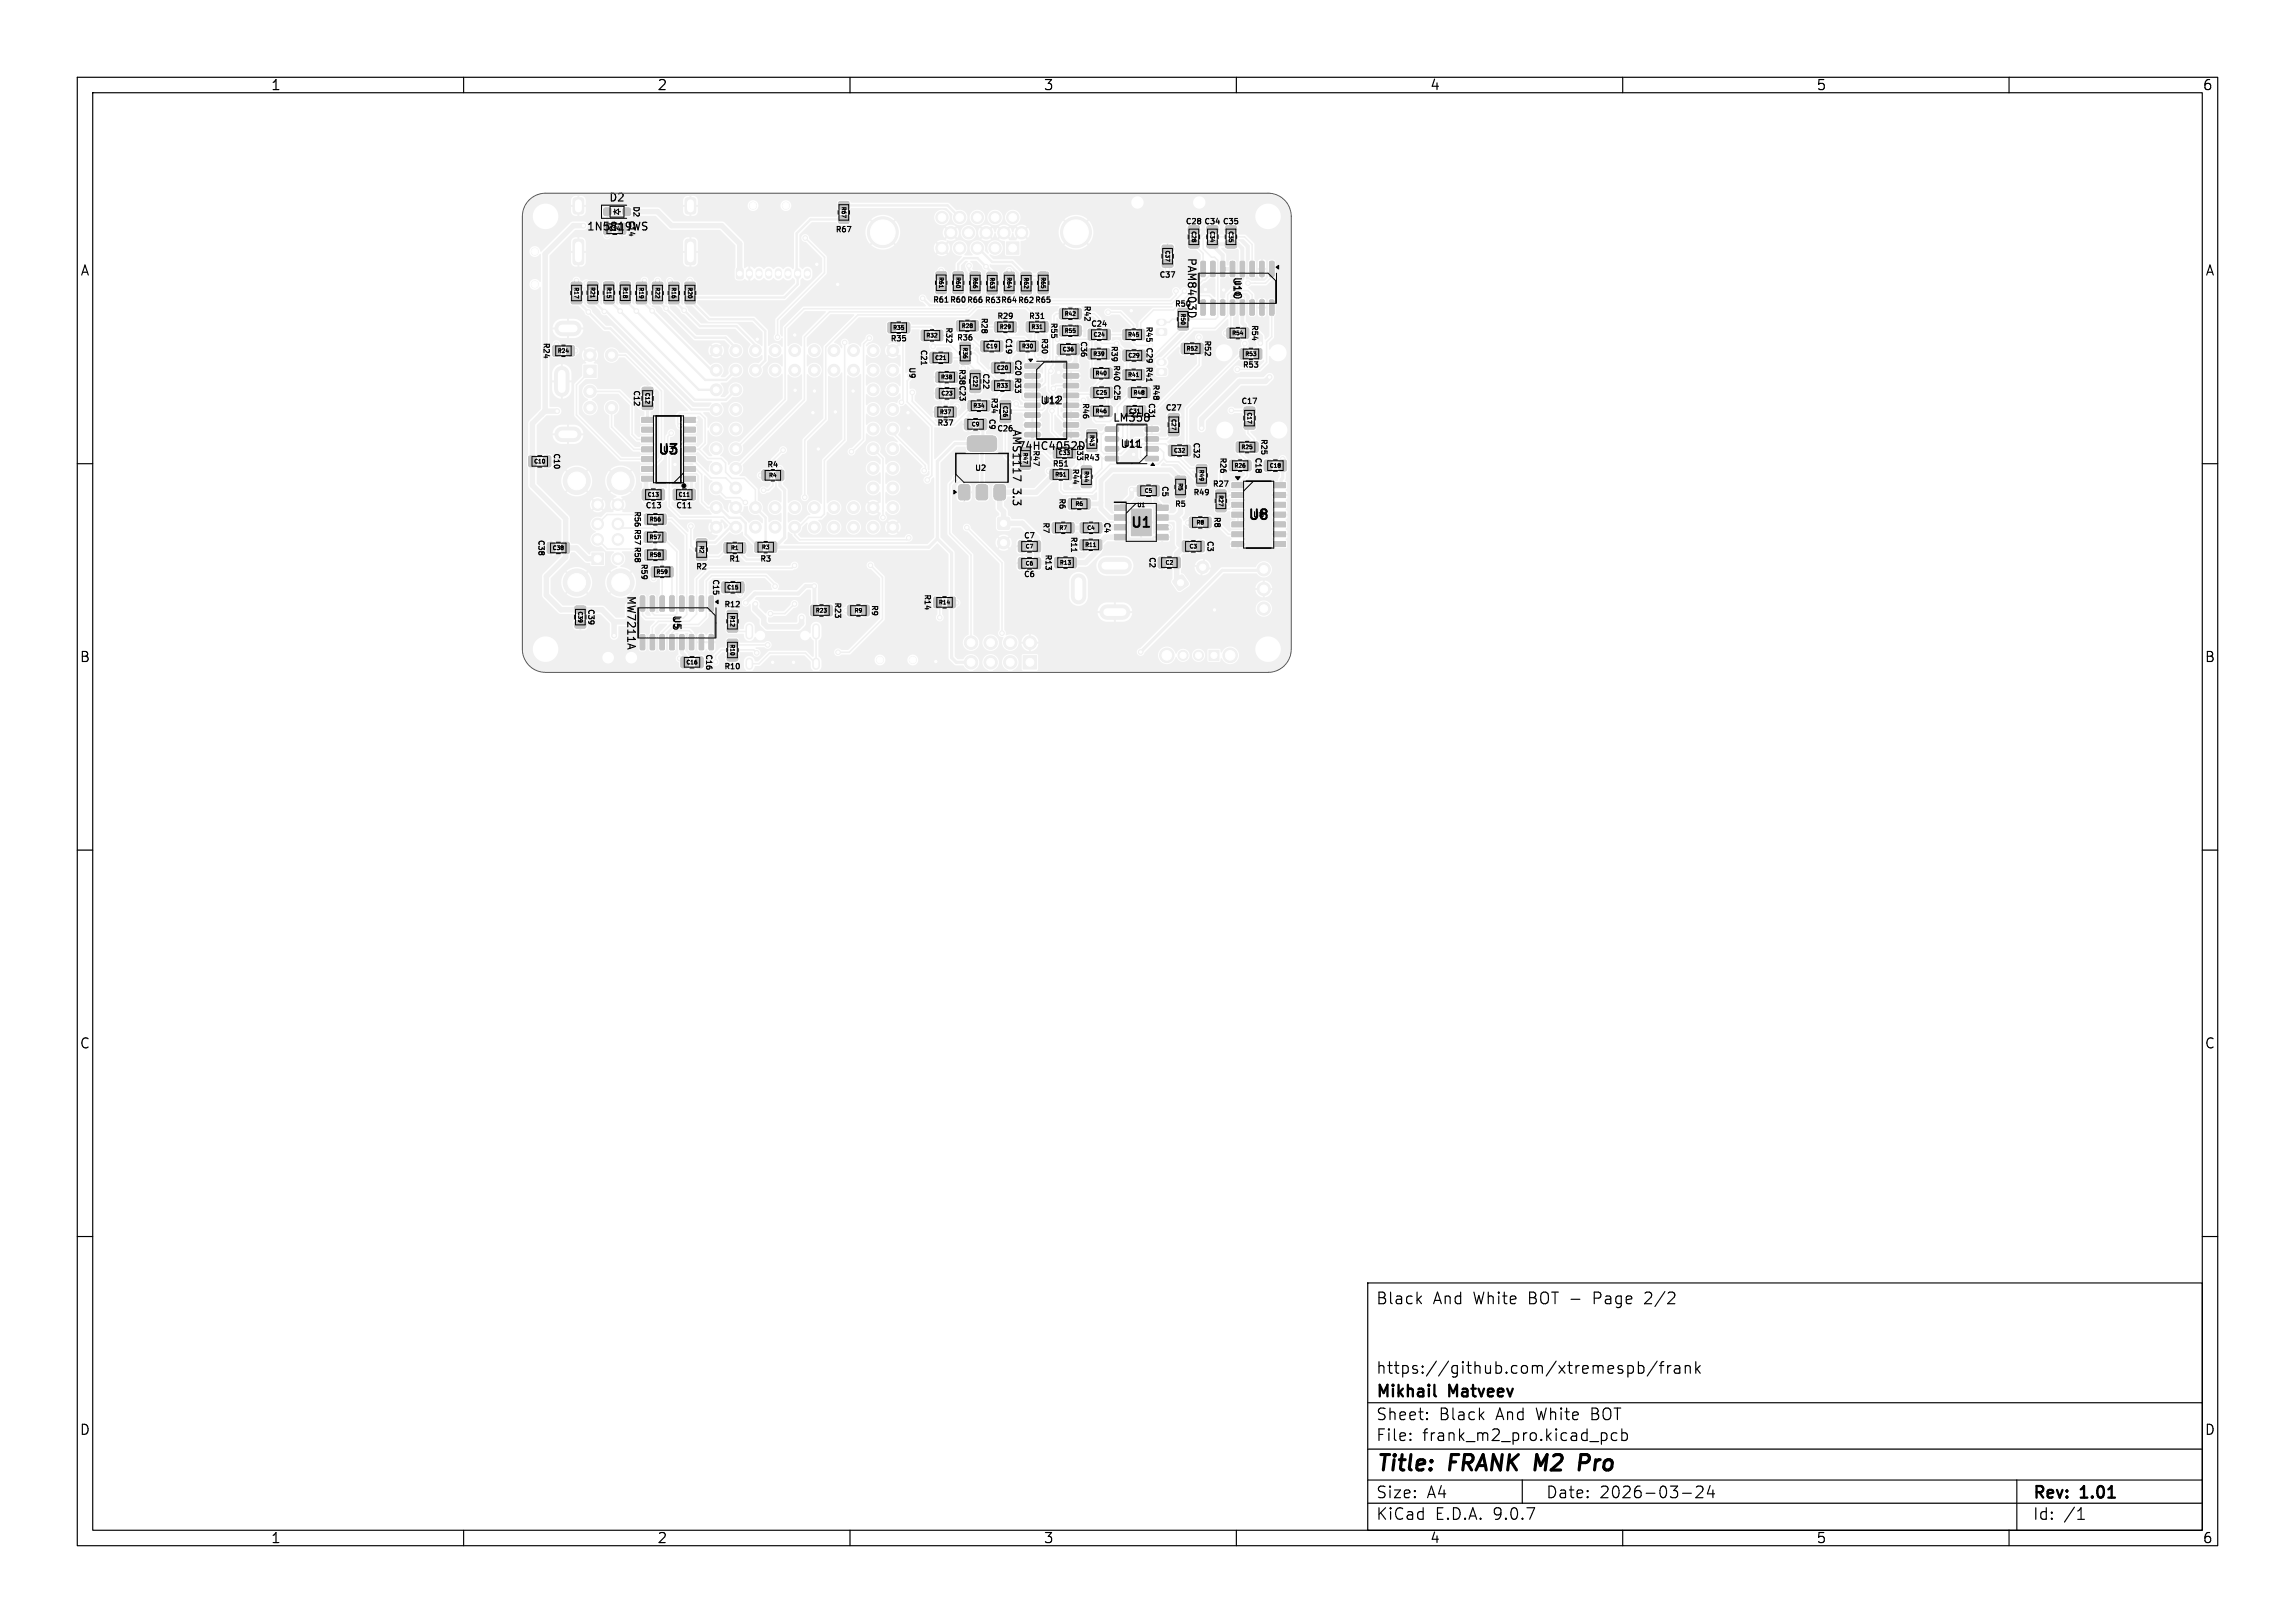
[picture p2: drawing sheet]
<svg xmlns="http://www.w3.org/2000/svg" width="297mm" height="210mm" viewBox="0 0 297 210" stroke-linecap="round" stroke-linejoin="round" font-family="sans-serif">
<defs><g id="words">
<g font-size="2.8">
<text x="178" y="190.9">Title:</text>
<text x="187.7" y="190.9">FRANK M2</text>
<text x="206" y="190.9">Pro</text>
</g>
<g font-size="2.1">
<text x="178" y="169">Black</text>
<text x="185.4" y="169">And</text>
<text x="190.7" y="169">White</text>
<text x="198" y="169">BOT -</text>
<text x="206.6" y="169">Page</text>
<text x="213.4" y="169">2/2</text>
<text x="178" y="178">https://github.com/xtremespb/frank</text>
<text x="178" y="184">Sheet:</text>
<text x="178" y="181.2">Mikhail</text>
<text x="186.2" y="184">Black</text>
<text x="187.6" y="181.2">Matveev</text>
<text x="193.7" y="184">And</text>
<text x="199" y="184">White</text>
<text x="206.2" y="184">BOT</text>
<text x="178" y="186.7">File:</text>
<text x="184.1" y="186.7">frank_m2_pro.kicad_pcb</text>
<text x="178" y="196.9">KiCad</text>
<text x="178" y="194.1">Size:</text>
<text x="184.7" y="194.1">A4</text>
<text x="185.7" y="196.9">E.D.A.</text>
<text x="193.3" y="196.9">9.0.7</text>
<text x="200" y="194.1">Date:</text>
<text x="207" y="194.1">2026-03-24</text>
<text x="263" y="194.3">Rev:</text>
<text x="263" y="196.9">Id:</text>
<text x="267.1" y="196.9">/1</text>
<text x="269.4" y="194.3">1.01</text>
</g>
<g font-size="1.8">
<text x="35" y="11.9">1</text>
<text x="85" y="11.9">2</text>
<text x="135" y="11.9">3</text>
<text x="185" y="11.9">4</text>
<text x="235" y="11.9">5</text>
<text x="285" y="11.9">6</text>
<text x="10.3" y="35.9">A</text>
<text x="285.4" y="35.9">A</text>
<text x="85" y="59.2">U3</text>
<text x="146.2" y="68.6">U1</text>
<text x="161.4" y="67.6">U8</text>
<text x="10.3" y="85.9">B</text>
<text x="285.3" y="85.9">B</text>
<text x="10.3" y="135.9">C</text>
<text x="285.3" y="135.9">C</text>
<text x="10.3" y="185.9">D</text>
<text x="285.3" y="185.9">D</text>
<text x="35" y="199.9">1</text>
<text x="85" y="199.9">2</text>
<text x="135" y="199.9">3</text>
<text x="185" y="199.9">4</text>
<text x="235" y="199.9">5</text>
<text x="285" y="199.9">6</text>
</g>
<g font-size="1.4">
<text x="78.8" y="26.3">D2</text>
<text x="75.9" y="30">1N5819WS</text>
<text x="153.5" y="33.3" transform="rotate(90 153.5 33.3)">PAM8403D</text>
<text x="159.4" y="35.7" transform="rotate(90 159.4 35.7)">U10</text>
<text x="134.5" y="52.5">U12</text>
<text x="130.9" y="55.5" transform="rotate(90 130.9 55.5)">AMS1117</text>
<text x="131.6" y="58.4">74HC4052D</text>
<text x="143.9" y="54.8">LM358</text>
<text x="144.9" y="58.2">U11</text>
<text x="130.9" y="63.2" transform="rotate(90 130.9 63.2)">3.3</text>
<text x="81" y="77" transform="rotate(90 81 77)">MW7211A</text>
<text x="86.9" y="79.5" transform="rotate(90 86.9 79.5)">U5</text>
</g>
<g font-size="1">
<text x="81.2" y="28.4" transform="rotate(90 81.2 28.4)">C14</text>
<text x="81.8" y="26.6" transform="rotate(90 81.8 26.6)">D2</text>
<text x="153.3" y="29.2">C28 C34 C35</text>
<text x="108" y="30.2">R67</text>
<text x="120.6" y="39.3">R61 R60 R66 R63 R64 R62 R65</text>
<text x="126.8" y="41" transform="rotate(90 126.8 41)">R28</text>
<text x="129" y="41.5">R29</text>
<text x="133.1" y="41.5">R31</text>
<text x="135.8" y="41.6" transform="rotate(90 135.8 41.6)">R55</text>
<text x="140.2" y="39.4" transform="rotate(90 140.2 39.4)">R42</text>
<text x="149.9" y="36.1">C37</text>
<text x="151.9" y="39.9">R50</text>
<text x="159.6" y="36.1" transform="rotate(90 159.6 36.1)">U10</text>
<text x="161.8" y="41.9" transform="rotate(90 161.8 41.9)">R54</text>
<text x="70.2" y="44.2" transform="rotate(90 70.2 44.2)">R24</text>
<text x="115.2" y="44.4">R35</text>
<text x="117.5" y="47.4" transform="rotate(90 117.5 47.4)">U9</text>
<text x="119" y="45.1" transform="rotate(90 119 45.1)">C21</text>
<text x="122.3" y="42.2" transform="rotate(90 122.3 42.2)">R32</text>
<text x="123.7" y="44.2">R36</text>
<text x="124" y="47.6" transform="rotate(90 124 47.6)">R38 C23</text>
<text x="130" y="43.6" transform="rotate(90 130 43.6)">C19</text>
<text x="131.2" y="46.4" transform="rotate(90 131.2 46.4)">C20 R33</text>
<text x="134.6" y="43.6" transform="rotate(90 134.6 43.6)">R30</text>
<text x="139.7" y="44" transform="rotate(90 139.7 44)">C36</text>
<text x="141.1" y="42.5">C24</text>
<text x="143.7" y="44.6" transform="rotate(90 143.7 44.6)">R39</text>
<text x="144" y="47.1" transform="rotate(90 144 47.1)">R40</text>
<text x="148.2" y="42.1" transform="rotate(90 148.2 42.1)">R45</text>
<text x="148.2" y="47.3" transform="rotate(90 148.2 47.3)">R41</text>
<text x="148.2" y="44.8" transform="rotate(90 148.2 44.8)">C29</text>
<text x="155.7" y="43.9" transform="rotate(90 155.7 43.9)">R52</text>
<text x="160.7" y="47.8">R53</text>
<text x="81.8" y="50.4" transform="rotate(90 81.8 50.4)">C12</text>
<text x="127" y="48.2" transform="rotate(90 127 48.2)">C22</text>
<text x="128.1" y="51.3" transform="rotate(90 128.1 51.3)">R34</text>
<text x="134.9" y="52.4">U12</text>
<text x="140" y="52" transform="rotate(90 140 52)">R46</text>
<text x="144" y="49.6" transform="rotate(90 144 49.6)">C25</text>
<text x="148.5" y="52" transform="rotate(90 148.5 52)">C31</text>
<text x="149.1" y="49.6" transform="rotate(90 149.1 49.6)">R48</text>
<text x="150.7" y="53.3">C27</text>
<text x="160.5" y="52.5">C17</text>
<text x="71.5" y="58.5" transform="rotate(90 71.5 58.5)">C10</text>
<text x="85.7" y="58.7">U3</text>
<text x="121.2" y="55.3">R37</text>
<text x="127.8" y="54.1" transform="rotate(90 127.8 54.1)">C9</text>
<text x="128.9" y="56">C26</text>
<text x="133.5" y="58.2" transform="rotate(90 133.5 58.2)">R47</text>
<text x="139.2" y="57.4" transform="rotate(90 139.2 57.4)">C33</text>
<text x="140.1" y="59.8">R43</text>
<text x="145.3" y="58">U11</text>
<text x="154.3" y="57.1" transform="rotate(90 154.3 57.1)">C32</text>
<text x="157.7" y="59.1" transform="rotate(90 157.7 59.1)">R26</text>
<text x="162.3" y="59.1" transform="rotate(90 162.3 59.1)">C18</text>
<text x="163" y="56.7" transform="rotate(90 163 56.7)">R25</text>
<text x="83.4" y="66">C13</text>
<text x="87.4" y="66">C11</text>
<text x="99.2" y="60.7">R4</text>
<text x="126.1" y="61.1">U2</text>
<text x="136.1" y="60.6">R51</text>
<text x="136.9" y="64.4" transform="rotate(90 136.9 64.4)">R6</text>
<text x="138.6" y="60.5" transform="rotate(90 138.6 60.5)">R44</text>
<text x="150.2" y="62.8" transform="rotate(90 150.2 62.8)">C5</text>
<text x="152" y="65.8">R5</text>
<text x="154.3" y="64.3">R49</text>
<text x="156.8" y="63.2">R27</text>
<text x="69.5" y="69.7" transform="rotate(90 69.5 69.7)">C38</text>
<text x="81.9" y="66" transform="rotate(90 81.9 66)">R56</text>
<text x="81.9" y="68.3" transform="rotate(90 81.9 68.3)">R57 R58</text>
<text x="132.4" y="69.9">C7</text>
<text x="134.8" y="67.5" transform="rotate(90 134.8 67.5)">R7</text>
<text x="135.1" y="71.6" transform="rotate(90 135.1 71.6)">R13</text>
<text x="138.4" y="69.3" transform="rotate(90 138.4 69.3)">R11</text>
<text x="142.7" y="67.5" transform="rotate(90 142.7 67.5)">C4</text>
<text x="148.6" y="72" transform="rotate(90 148.6 72)">C2</text>
<text x="156.1" y="69.9" transform="rotate(90 156.1 69.9)">C3</text>
<text x="157" y="66.8" transform="rotate(90 157 66.8)">R8</text>
<text x="162.1" y="67.2">U8</text>
<text x="82.8" y="72.8" transform="rotate(90 82.8 72.8)">R59</text>
<text x="90" y="73.9">R2</text>
<text x="92.1" y="74.8" transform="rotate(90 92.1 74.8)">C15</text>
<text x="94.3" y="72.9">R1</text>
<text x="98.3" y="72.9">R3</text>
<text x="107.9" y="77.8" transform="rotate(90 107.9 77.8)">R23</text>
<text x="119.5" y="76.8" transform="rotate(90 119.5 76.8)">R14</text>
<text x="132.4" y="74.9">C6</text>
<text x="75.9" y="78.7" transform="rotate(90 75.9 78.7)">C39</text>
<text x="93.6" y="78.8">R12</text>
<text x="112.6" y="78.2" transform="rotate(90 112.6 78.2)">R9</text>
<text x="91.2" y="84.5" transform="rotate(90 91.2 84.5)">C16</text>
<text x="93.6" y="86.8">R10</text>
</g>
<g font-size=".7">
<text x="78.8" y="30">C14</text>
<text x="108.8" y="26.7" transform="rotate(90 108.8 26.7)">R67</text>
<text x="154.1" y="29.9" transform="rotate(90 154.1 29.9)">C28</text>
<text x="156.5" y="29.9" transform="rotate(90 156.5 29.9)">C34</text>
<text x="158.9" y="29.9" transform="rotate(90 158.9 29.9)">C35</text>
<text x="121.4" y="35.8" transform="rotate(90 121.4 35.8)">R61</text>
<text x="123.6" y="35.8" transform="rotate(90 123.6 35.8)">R60</text>
<text x="125.8" y="35.8" transform="rotate(90 125.8 35.8)">R66</text>
<text x="128" y="35.8" transform="rotate(90 128 35.8)">R63</text>
<text x="130.2" y="35.8" transform="rotate(90 130.2 35.8)">R64</text>
<text x="132.4" y="35.8" transform="rotate(90 132.4 35.8)">R62</text>
<text x="134.6" y="35.8" transform="rotate(90 134.6 35.8)">R65</text>
<text x="150.7" y="32.4" transform="rotate(90 150.7 32.4)">C37</text>
<text x="74.2" y="37.1" transform="rotate(90 74.2 37.1)">R17</text>
<text x="76.3" y="37.1" transform="rotate(90 76.3 37.1)">R21</text>
<text x="78.4" y="37.1" transform="rotate(90 78.4 37.1)">R15</text>
<text x="80.5" y="37.1" transform="rotate(90 80.5 37.1)">R18</text>
<text x="82.6" y="37.1" transform="rotate(90 82.6 37.1)">R19</text>
<text x="84.7" y="37.1" transform="rotate(90 84.7 37.1)">R22</text>
<text x="86.8" y="37.1" transform="rotate(90 86.8 37.1)">R16</text>
<text x="88.9" y="37.1" transform="rotate(90 88.9 37.1)">R20</text>
<text x="137.7" y="41">R42</text>
<text x="152.7" y="40.5" transform="rotate(90 152.7 40.5)">R50</text>
<text x="72.1" y="45.8">R24</text>
<text x="115.5" y="42.8">R35</text>
<text x="119.8" y="43.8">R32</text>
<text x="121" y="46.7">C21</text>
<text x="124.4" y="42.5">R28</text>
<text x="124.5" y="44.9" transform="rotate(90 124.5 44.9)">R36</text>
<text x="127.6" y="45.2">C19</text>
<text x="129" y="48">C20</text>
<text x="129.3" y="42.7">R29</text>
<text x="132.2" y="45.2">R30</text>
<text x="133.4" y="42.7">R31</text>
<text x="137.5" y="45.6">C36</text>
<text x="137.7" y="43.2">R55</text>
<text x="141.4" y="46.2">R39</text>
<text x="141.5" y="43.7">C24</text>
<text x="145.9" y="43.7">R45</text>
<text x="146" y="46.4">C29</text>
<text x="153.5" y="45.5">R52</text>
<text x="159.4" y="43.5">R54</text>
<text x="161.1" y="46.2">R53</text>
<text x="83.4" y="50.8" transform="rotate(90 83.4 50.8)">C12</text>
<text x="121.6" y="53.7">R37</text>
<text x="121.7" y="49.2">R38</text>
<text x="121.8" y="51.3">C23</text>
<text x="125.8" y="48.6" transform="rotate(90 125.8 48.6)">C22</text>
<text x="125.9" y="52.9">R34</text>
<text x="128.9" y="50.3">R33</text>
<text x="129.7" y="52.5" transform="rotate(90 129.7 52.5)">C26</text>
<text x="141.7" y="53.6">R46</text>
<text x="141.7" y="48.7">R40</text>
<text x="141.8" y="51.2">C25</text>
<text x="145.9" y="48.9">R41</text>
<text x="146.1" y="53.6">C31</text>
<text x="146.6" y="51.2">R48</text>
<text x="161.3" y="53.3" transform="rotate(90 161.3 53.3)">C17</text>
<text x="125.7" y="55.3">C9</text>
<text x="132.3" y="58.5" transform="rotate(90 132.3 58.5)">R47</text>
<text x="137" y="59">C33</text>
<text x="140.9" y="56.2" transform="rotate(90 140.9 56.2)">R43</text>
<text x="151.5" y="54.2" transform="rotate(90 151.5 54.2)">C27</text>
<text x="151.9" y="58.7">C32</text>
<text x="160.6" y="58.2">R25</text>
<text x="69.1" y="60.1">C10</text>
<text x="83.8" y="64.4">C13</text>
<text x="87.8" y="64.4">C11</text>
<text x="99.5" y="61.9">R4</text>
<text x="136.5" y="61.8">R51</text>
<text x="139.1" y="65.6">R6</text>
<text x="140.2" y="60.9" transform="rotate(90 140.2 60.9)">R44</text>
<text x="147.1" y="65.8">U1</text>
<text x="148.1" y="63.9">C5</text>
<text x="152.4" y="62.5" transform="rotate(90 152.4 62.5)">R5</text>
<text x="155.1" y="60.7" transform="rotate(90 155.1 60.7)">R49</text>
<text x="157.6" y="64" transform="rotate(90 157.6 64)">R27</text>
<text x="159.7" y="60.6">R26</text>
<text x="164.3" y="60.6">C18</text>
<text x="71.5" y="71.3">C38</text>
<text x="84" y="69.9">R57</text>
<text x="84" y="67.6">R56</text>
<text x="90.4" y="70.6" transform="rotate(90 90.4 70.6)">R2</text>
<text x="94.5" y="71.3">R1</text>
<text x="98.5" y="71.2">R3</text>
<text x="132.7" y="71.1">C7</text>
<text x="137" y="68.7">R7</text>
<text x="140.4" y="70.9">R11</text>
<text x="140.6" y="68.7">C4</text>
<text x="153.9" y="71.1">C3</text>
<text x="154.8" y="68">R8</text>
<text x="84" y="72.2">R58</text>
<text x="84.9" y="74.4">R59</text>
<text x="94" y="76.4">C15</text>
<text x="132.7" y="73.3">C6</text>
<text x="137.1" y="73.2">R13</text>
<text x="150.8" y="73.2">C2</text>
<text x="74.7" y="79.1" transform="rotate(90 74.7 79.1)">C39</text>
<text x="94.4" y="79.6" transform="rotate(90 94.4 79.6)">R12</text>
<text x="94.4" y="83.3" transform="rotate(90 94.4 83.3)">R10</text>
<text x="105.5" y="79.4">R23</text>
<text x="110.5" y="79.4">R9</text>
<text x="121.4" y="78.3">R14</text>
<text x="88.8" y="86.1">C16</text>
</g>
</g></defs>
<g fill="#f0f0f0" stroke="#f0f0f0" stroke-width=".13">
<path d="M74.2 31.1l.2-.1h.8h.2l.1 .2 .1 2.7-.1 .2-.2 .1h-.9l-.2-.2z"/>
<path d="M74.2 25.7l.3-.1h.8l.2 .1 .1 1.6-.2 .3-.9 .1-.3-.2z"/>
<path d="M88.7 25.7l.3-.1h.8l.2 .1 .1 1.6-.2 .3-.9 .1-.3-.2z"/>
<path d="M88.7 31.1l.2-.1h.8h.2l.1 .2 .1 2.7-.1 .2-.2 .1h-.9l-.2-.2z"/>
<path d="M151.9 75.1l1.1-.7 .7 1 .1 .2-1 .8h-.2l-.8-1v-.2z"/>
<path d="M149.7 42.6l1.2-.1 .1 .2v.6l-.2 .1h-1.1l-.1-.2z"/>
<path d="M132.4 84.8h1.7v1.8h-1.7z"/>
<path d="M156.5 84.2h1.3v1.3h-1.3z"/>
<path d="M149.7 47.7h1.2l.1 .2v.5l-.2 .2h-1.1l-.1-.2z"/>
<path d="M75.6 47.3h1.6v1.6h-1.6z"/>
<path d="M95.3 34.8l.7-.1 .2 .1v1.1l-.2 .2h-.5l-.2-.1z"/>
<path d="M130.3 31.3h1.6v1.6h-1.6z"/>
<path d="M129.2 67l.1-.1 1.3 .1 .1 .2-.1 1.2-.2 .1-1.2-.1-.1-.1z"/>
<path d="M76.6 71.6h1.5v1.5h-1.5z"/>
<path d="M95.6 70.3l.7-.1 .2 .2v1l-.1 .2h-.7l-.2-.2v-.9z"/>
<path d="M93.7 70.3l.7-.1 .3 .2v1l-.2 .2h-.6l-.2-.2v-.9z"/>
<path d="M88.7 36.6l.2-.1h.9l.2 .2v.7l-.2 .1h-1l-.2-.2z"/>
<path d="M88.7 38.4l.2-.1h.9l.2 .3v.6l-.2 .1h-1l-.2-.2z"/>
<path d="M150.5 31.8l.1-.1h1.1l.1 .3v.5l-.2 .2h-1.1l-.1-.2z"/>
<path d="M150.5 33.7l.1-.1h1.1l.1 .3v.5l-.2 .2h-1.1l-.1-.2z"/>
<path d="M153.1 70h.6l.3 .1v1.1l-.2 .2h-.6l-.2-.1v-1.1z"/>
<path d="M155 70h.6l.3 .1v1.1l-.2 .2h-.6l-.2-.1v-1.1z"/>
<path d="M152.5 40l.2-.1h.9l.2 .2v.7l-.2 .1h-1l-.2-.2z"/>
<path d="M152.5 41.8l.2-.1h.9l.2 .3v.6l-.2 .1h-1l-.2-.2z"/>
<path d="M91.8 77.1h.4l.1 .1v1.8l-.1 .1h-.3l-.1-.1z"/>
<path d="M90.5 77.1h.4l.2 .1v1.8l-.1 .1h-.4l-.1-.1z"/>
<path d="M89.2 77.1h.5l.1 .1v1.8l-.1 .1h-.3l-.2-.1z"/>
<path d="M88 77.1h.4l.1 .1v1.8l-.1 .1h-.3l-.2-.1z"/>
<path d="M86.7 77.1h.4l.2 .1v1.8l-.1 .1h-.4l-.1-.1z"/>
<path d="M85.4 77.1h.4l.2 .1v1.8l-.1 .1h-.4l-.1-.1z"/>
<path d="M84.2 77.1h.4l.1 .1v1.8l-.1 .1h-.3l-.2-.1z"/>
<path d="M82.9 77.1h.4l.1 .1 .1 1.8-.1 .1h-.4l-.1-.1z"/>
<path d="M82.9 82.1h.4l.1 .1 .1 1.8-.1 .1h-.4l-.1-.1z"/>
<path d="M84.2 82.1h.4l.1 .1v1.8l-.1 .1h-.3l-.2-.1z"/>
<path d="M85.4 82.1h.4l.2 .1v1.8l-.1 .1h-.4l-.1-.1z"/>
<path d="M86.7 82.1h.4l.2 .1v1.8l-.1 .1h-.4l-.1-.1z"/>
<path d="M88 82.1h.4l.1 .1v1.8l-.1 .1h-.3l-.2-.1z"/>
<path d="M89.2 82.1h.5l.1 .1v1.8l-.1 .1h-.3l-.2-.1z"/>
<path d="M90.5 82.1h.4l.2 .1v1.8l-.1 .1h-.4l-.1-.1z"/>
<path d="M91.8 82.1h.4l.1 .1v1.8l-.1 .1h-.3l-.1-.1z"/>
<path d="M127 44.1h.7l.2 .1v1.1l-.2 .2h-.5l-.3-.1v-1.1z"/>
<path d="M128.9 44.1h.7l.2 .1v1.1l-.2 .2h-.5l-.3-.1v-1.1z"/>
<path d="M136.5 72.2l.7-.1 .3 .2v1l-.2 .2h-.6l-.2-.2v-.9z"/>
<path d="M138.4 72.2l.7-.1 .2 .2v1l-.1 .2h-.7l-.2-.2v-.9z"/>
<path d="M139 42.2l.7-.1 .2 .2v1l-.1 .2h-.6l-.3-.2v-.9z"/>
<path d="M137.2 42.2l.7-.1 .2 .2v1l-.1 .2h-.7l-.2-.2v-.9z"/>
<path d="M128.8 41.7l.7-.1 .2 .2v1l-.1 .2h-.7l-.2-.2v-.9z"/>
<path d="M130.6 41.7l.7-.1 .2 .2v1l-.1 .2h-.6l-.3-.2v-.9z"/>
<path d="M154.9 60.2l.2-.1h.9l.2 .2v.7l-.2 .1h-1l-.2-.2z"/>
<path d="M154.9 62l.2-.1h.9l.2 .3v.6l-.2 .1h-1l-.2-.2z"/>
<path d="M83.2 52.1l.1-.1h1.1l.1 .3v.5l-.2 .2h-1.1l-.1-.2z"/>
<path d="M83.2 50.2l.1-.1h1.1l.1 .3v.5l-.2 .2h-1.1l-.1-.2z"/>
<path d="M157.4 65.3l.2-.1h.9l.2 .3v.6l-.2 .1h-1l-.2-.2z"/>
<path d="M157.4 63.5l.2-.1h.9l.2 .2v.7l-.2 .1h-1l-.2-.2z"/>
<path d="M132.6 47.1h1.9l.1 .1v.4l-.1 .1-1.8-.1-.1-.1z"/>
<path d="M132.6 48.4l1.9-.1 .1 .2v.3l-.1 .1h-1.8l-.1-.1z"/>
<path d="M132.6 49.6h1.9l.1 .2v.3l-.1 .1h-1.8l-.1-.1z"/>
<path d="M132.6 50.9h1.9l.1 .1v.4l-.1 .1h-1.8l-.1-.2z"/>
<path d="M132.6 52.2h1.9l.1 .1v.3l-.1 .1h-1.8l-.1-.1z"/>
<path d="M132.6 53.5l1.9-.1 .1 .2v.3l-.1 .1h-1.8l-.1-.1z"/>
<path d="M132.6 54.7h1.9l.1 .1v.4l-.1 .1h-1.8l-.1-.2z"/>
<path d="M132.6 56h1.9l.1 .1v.4l-.1 .1-1.8-.1-.1-.1z"/>
<path d="M137.6 56h1.9l.1 .1v.4l-.1 .1-1.8-.1-.1-.1z"/>
<path d="M137.6 54.7h1.9l.1 .1v.4l-.1 .1h-1.8l-.1-.2z"/>
<path d="M137.6 53.5l1.9-.1 .1 .2v.3l-.1 .1h-1.8l-.1-.1z"/>
<path d="M137.6 52.2h1.9l.1 .1v.3l-.1 .1h-1.8l-.1-.1z"/>
<path d="M137.6 50.9h1.9l.1 .1v.4l-.1 .1h-1.8l-.1-.2z"/>
<path d="M137.6 49.6h1.9l.1 .2v.3l-.1 .1h-1.8l-.1-.1z"/>
<path d="M137.6 48.4l1.9-.1 .1 .2v.3l-.1 .1h-1.8l-.1-.1z"/>
<path d="M137.6 47.1h1.9l.1 .1v.4l-.1 .1-1.8-.1-.1-.1z"/>
<path d="M116.8 41.8l.7-.1 .2 .2v1l-.1 .2h-.6l-.3-.2v-.9z"/>
<path d="M115 41.8l.7-.1 .2 .2v1l-.1 .2h-.7l-.2-.2v-.9z"/>
<path d="M68.5 59h.7l.2 .1v1.1l-.2 .2h-.5l-.3-.1v-1.1z"/>
<path d="M70.4 59h.7l.2 .1v1.1l-.2 .2h-.5l-.3-.1v-1.1z"/>
<path d="M162.4 45.2l.7-.1 .2 .2v1l-.1 .2h-.7l-.2-.2v-.9z"/>
<path d="M160.5 45.2l.7-.1 .3 .2v1l-.2 .2h-.6l-.2-.2v-.9z"/>
<path d="M144.2 65.3h1.5v.7h-1.5z"/>
<path d="M144.2 66.6h1.5v.7h-1.5z"/>
<path d="M144.2 67.9h1.5v.7h-1.5z"/>
<path d="M144.2 69.2h1.5v.7h-1.5z"/>
<path d="M149.6 69.2h1.6v.7h-1.6z"/>
<path d="M149.6 67.9h1.6v.7h-1.6z"/>
<path d="M149.6 66.6h1.6v.7h-1.6z"/>
<path d="M149.6 65.3h1.6v.7h-1.6z"/>
<path d="M146.4 65.9h2.6v3.4h-2.6z"/>
<path d="M123.4 37.1l.2-.1h.9l.2 .2v.7l-.2 .1h-1l-.2-.2z"/>
<path d="M123.4 35.2h.2h.9l.2 .2v.6l-.2 .2h-1l-.2-.3z"/>
<path d="M111.6 78.4l.7-.1 .2 .2v1l-.1 .2h-.7l-.2-.2v-.9z"/>
<path d="M109.7 78.4l.7-.1 .3 .2v1l-.2 .2h-.6l-.2-.2v-.9z"/>
<path d="M131.9 72.2h.6l.3 .1v1.1l-.2 .2h-.6l-.2-.1v-1.1z"/>
<path d="M133.8 72.2h.6l.3 .1v1.1l-.2 .2h-.6l-.2-.1v-1.1z"/>
<path d="M140.1 64.6l.7-.1 .3 .2v1l-.2 .2h-.6l-.2-.2v-.9z"/>
<path d="M138.3 64.6l.7-.1 .2 .2 .1 1-.2 .2h-.6l-.2-.2-.1-.9z"/>
<path d="M127.2 51.9l.7-.1 .2 .2v1l-.1 .2h-.7l-.2-.2v-.9z"/>
<path d="M125.3 51.9l.7-.1 .3 .2v1l-.2 .2h-.6l-.2-.2v-.9z"/>
<path d="M88.5 61.6h1.5v.7h-1.5z"/>
<path d="M88.5 60.4h1.5v.6h-1.5z"/>
<path d="M88.5 59.1h1.5v.6h-1.5z"/>
<path d="M88.5 57.8h1.5v.7h-1.5z"/>
<path d="M88.5 56.5h1.5v.7h-1.5z"/>
<path d="M88.5 55.3h1.5v.6h-1.5z"/>
<path d="M88.5 54h1.5v.7h-1.5z"/>
<path d="M83 54h1.6v.7h-1.6z"/>
<path d="M83 55.3h1.6v.6h-1.6z"/>
<path d="M83 56.5h1.6v.7h-1.6z"/>
<path d="M83 57.8h1.6v.7h-1.6z"/>
<path d="M83 59.1h1.6v.6h-1.6z"/>
<path d="M83 60.4h1.6v.6h-1.6z"/>
<path d="M83 61.6h1.6v.7h-1.6z"/>
<path d="M165.6 59.6l.7-.1 .2 .2v1l-.2 .3h-.5l-.3-.2v-1z"/>
<path d="M163.7 59.6l.7-.1 .2 .2v1l-.2 .3h-.5l-.3-.2v-1z"/>
<path d="M145.5 52.5h.7l.2 .1v1.1l-.2 .2h-.5l-.3-.1v-1.1z"/>
<path d="M147.4 52.5h.7l.2 .1v1.1l-.2 .2h-.5l-.3-.1v-1.1z"/>
<path d="M131.6 44.2l.7-.1 .3 .2v1l-.2 .2h-.6l-.2-.2v-.9z"/>
<path d="M133.5 44.2l.7-.1 .2 .2v1l-.1 .2h-.7l-.2-.2v-.9z"/>
<path d="M122.8 52.7l.7-.1 .3 .2v1l-.2 .2h-.6l-.2-.1v-1z"/>
<path d="M121 52.7l.7-.1 .2 .2 .1 1-.2 .2h-.6l-.2-.1-.1-1z"/>
<path d="M147.9 50.2l.7-.1 .2 .2v1l-.1 .2h-.6l-.3-.2v-.9z"/>
<path d="M146.1 50.2l.7-.1 .2 .2v1l-.1 .2h-.7l-.2-.2v-.9z"/>
<path d="M140.7 55.7l.2-.1h.9l.2 .2v.7l-.2 .1h-1l-.2-.2z"/>
<path d="M140.7 57.5l.2-.1h.9l.2 .3v.6l-.2 .1h-1l-.2-.2z"/>
<path d="M141.2 52.6l.7-.1 .2 .2v1l-.1 .2h-.7l-.2-.2v-.9z"/>
<path d="M143 52.6l.7-.1 .2 .2v1l-.1 .2h-.6l-.3-.2v-.9z"/>
<path d="M138.1 67.7l.7-.1 .2 .2v1l-.1 .2h-.7l-.2-.2v-.9z"/>
<path d="M136.2 67.7l.7-.1 .3 .2v1l-.2 .2h-.6l-.2-.2v-.9z"/>
<path d="M78.2 27l.2-.1 .6 .1 .1 .2-.1 .6-.1 .1-.7-.1-.1-.1z"/>
<path d="M80.7 27l.2-.1 .6 .1 .1 .2-.1 .6-.1 .1-.7-.1-.1-.1z"/>
<path d="M134.4 37.1l.2-.1h.9l.2 .3v.6l-.2 .1h-1l-.2-.2z"/>
<path d="M134.4 35.3l.2-.1h.9l.2 .2v.7l-.2 .1h-1l-.2-.2z"/>
<path d="M121.2 37.1l.2-.1h.9l.2 .2v.7l-.2 .1h-1l-.2-.2z"/>
<path d="M121.2 35.2h.2h.9l.2 .2v.6l-.2 .2h-1l-.2-.3z"/>
<path d="M160.7 42.5l.7-.1 .2 .2v1l-.1 .2h-.7l-.2-.2v-.9z"/>
<path d="M158.8 42.5l.7-.1 .3 .2v1l-.2 .2h-.6l-.2-.2v-.9z"/>
<path d="M78.2 36.5h.2h.9l.2 .2v.6l-.2 .2h-1l-.2-.3z"/>
<path d="M78.2 38.4l.2-.1h.9l.2 .2v.7l-.2 .1h-1l-.2-.2z"/>
<path d="M133.8 70h.6l.3 .1v1.1l-.2 .2h-.6l-.2-.1v-1.1z"/>
<path d="M131.9 70h.6l.3 .1v1.1l-.2 .2h-.6l-.2-.1v-1.1z"/>
<path d="M145.4 45.3h.7l.2 .1v1.1l-.2 .2h-.5l-.3-.1v-1.1z"/>
<path d="M147.3 45.3h.7l.2 .1v1.1l-.2 .2h-.5l-.3-.1v-1.1z"/>
<path d="M82.4 36.6l.2-.1h.9l.2 .2v.7l-.2 .1h-1l-.2-.2z"/>
<path d="M82.4 38.4l.2-.1h.9l.2 .3v.6l-.2 .1h-1l-.2-.2z"/>
<path d="M161.1 54.6h.1h1.1l.1 .2v.6l-.2 .2-1.1-.1-.1-.2z"/>
<path d="M161.1 52.7h.1h1.1l.1 .2v.6l-.2 .2-1.1-.1-.1-.2z"/>
<path d="M94.2 79h.1h1l.2 .2v.6l-.3 .2h-1l-.1-.3z"/>
<path d="M94.2 80.9l.1-.1h1l.2 .2v.7l-.3 .1h-1l-.1-.2z"/>
<path d="M148.2 59.1h1.6l.1 .1v.3l-.1 .1h-1.5l-.1-.1z"/>
<path d="M148.2 57.8h1.6l.1 .1v.4l-.1 .1h-1.5l-.1-.2z"/>
<path d="M148.2 56.5h1.6l.1 .2v.3l-.1 .1h-1.5l-.1-.1z"/>
<path d="M148.2 55.3l1.6-.1 .1 .2v.3l-.1 .1h-1.5l-.1-.1z"/>
<path d="M143.1 55.3l1.6-.1 .1 .2v.3l-.2 .1h-1.5l-.1-.1z"/>
<path d="M143.1 56.5h1.6l.1 .2v.3l-.2 .1h-1.5l-.1-.1z"/>
<path d="M143.1 57.8h1.6l.1 .1v.4l-.2 .1h-1.5l-.1-.2z"/>
<path d="M143.1 59.1h1.6l.1 .1v.3l-.2 .1h-1.5l-.1-.1z"/>
<path d="M89.1 63.3h.7l.2 .1v1.1l-.2 .2h-.5l-.3-.1v-1.1z"/>
<path d="M87.2 63.3h.7l.2 .1v1.1l-.2 .2h-.5l-.3-.1v-1.1z"/>
<path d="M119.3 42.8l.7-.1 .2 .2v1l-.1 .2h-.7l-.2-.2v-.9z"/>
<path d="M121.1 42.8l.7-.1 .2 .2v1l-.1 .2h-.6l-.3-.2v-.9z"/>
<path d="M159.4 62.5h1.5v.6h-1.5z"/>
<path d="M159.4 63.7h1.5v.7h-1.5z"/>
<path d="M159.4 65h1.5v.6h-1.5z"/>
<path d="M159.4 66.3h1.5v.6h-1.5z"/>
<path d="M159.4 67.5h1.5v.7h-1.5z"/>
<path d="M159.4 68.8h1.5v.7h-1.5z"/>
<path d="M159.4 70.1h1.5v.6h-1.5z"/>
<path d="M164.8 70.1h1.6v.6h-1.6z"/>
<path d="M164.8 68.8h1.6v.7h-1.6z"/>
<path d="M164.8 67.5h1.6v.7h-1.6z"/>
<path d="M164.8 66.3h1.6v.6h-1.6z"/>
<path d="M164.8 65h1.6v.6h-1.6z"/>
<path d="M164.8 63.7h1.6v.7h-1.6z"/>
<path d="M164.8 62.5h1.6v.6h-1.6z"/>
<path d="M90.2 69.8l.2-.1h.9l.2 .2v.7l-.2 .1h-1l-.2-.2z"/>
<path d="M90.2 71.6l.2-.1h.9l.2 .3v.6l-.2 .1h-1l-.2-.2z"/>
<path d="M140.9 45.2l.7-.1 .2 .2v1l-.1 .2h-.7l-.2-.2v-.9z"/>
<path d="M142.7 45.2l.7-.1 .2 .2v1l-.1 .2h-.6l-.3-.2v-.9z"/>
<path d="M86.6 36.6l.2-.1h.9l.2 .2v.7l-.2 .1h-1l-.2-.2z"/>
<path d="M86.6 38.4l.2-.1h.9l.2 .3v.6l-.2 .1h-1l-.2-.2z"/>
<path d="M94.2 84.6l.1-.1h1l.2 .3v.6l-.3 .1h-1l-.1-.2z"/>
<path d="M94.2 82.8l.1-.1h1l.2 .2v.7l-.3 .1h-1l-.1-.2z"/>
<path d="M93.5 75.3h.6l.3 .1v1.1l-.2 .2h-.6l-.2-.1v-1.1z"/>
<path d="M95.4 75.3h.6l.3 .1v1.1l-.2 .2h-.6l-.2-.1v-1.1z"/>
<path d="M97.7 70.2l.7-.1 .3 .2v1l-.2 .2h-.6l-.2-.2v-.9z"/>
<path d="M99.6 70.2l.7-.1 .2 .2v1l-.1 .2h-.7l-.2-.2v-.9z"/>
<path d="M152.2 61.7l.1-.1h1l.2 .2v.7l-.3 .1h-1l-.1-.2z"/>
<path d="M152.2 63.5l.1-.1h1l.2 .3v.6l-.3 .1h-1l-.1-.2z"/>
<path d="M106.8 78.4l.7-.1 .2 .2v.9l-.1 .3h-.6l-.3-.2v-1z"/>
<path d="M105 78.4l.7-.1 .2 .2v.9l-.1 .3h-.7l-.2-.2v-1z"/>
<path d="M149.2 62.8h.6l.3 .1v1.1l-.2 .2h-.6l-.2-.1v-1.1z"/>
<path d="M147.3 62.8h.6l.3 .1v1.1l-.2 .2h-.6l-.2-.1v-1.1z"/>
<path d="M132.2 37.1l.2-.1 .9 .1 .2 .2v.6l-.2 .2-1-.1-.2-.2z"/>
<path d="M132.2 35.3l.2-.1h.9l.2 .3v.6l-.2 .1h-1l-.2-.2z"/>
<path d="M132.1 59.8l.2-.1h.9l.2 .3v.6l-.2 .1h-1l-.2-.2z"/>
<path d="M74 36.6l.2-.1h.9l.2 .2v.7l-.2 .1h-1l-.2-.2z"/>
<path d="M74 38.4l.2-.1h.9l.2 .3v.6l-.2 .1h-1l-.2-.2z"/>
<path d="M129.5 51.9l.1-.1h1.1l.1 .3v.5l-.2 .2h-1.1l-.1-.2z"/>
<path d="M129.5 53.8l.1-.1h1.1l.1 .3v.5l-.2 .2h-1.1l-.1-.2z"/>
<path d="M85.3 66.6l.7-.1 .2 .2v1l-.1 .2h-.6l-.3-.2v-.9z"/>
<path d="M83.5 66.6l.7-.1 .2 .2v1l-.1 .2h-.7l-.2-.2v-.9z"/>
<path d="M85.3 71.2l.7-.1 .2 .2v1l-.1 .2h-.6l-.3-.2v-.9z"/>
<path d="M83.5 71.2l.7-.1 .2 .2v1l-.1 .2h-.7l-.2-.2v-.9z"/>
<path d="M124.1 62.9l.3-.2h.9l.2 .2v1.4l-.1 .3-1 .1-.3-.2-.1-.2z"/>
<path d="M126.4 62.9l.3-.2h.9l.2 .2v1.4l-.1 .3-1 .1-.3-.2-.1-.2z"/>
<path d="M125.3 56.5l.4-.1 3 .1 .3 .3-.1 1.3-.2 .2-.2 .1-3.1-.1-.2-.2v-.2v-1.1z"/>
<path d="M128.7 62.9l.3-.2h.9l.2 .2v1.4l-.1 .3-1 .1-.3-.2-.1-.2z"/>
<path d="M156.3 31.2l.1-.1h1.1l.1 .3v.5l-.2 .2h-1.1l-.1-.2z"/>
<path d="M156.3 29.3l.1-.1h1.1l.1 .3v.5l-.2 .2h-1.1l-.1-.2z"/>
<path d="M76.1 36.5h.2h.9l.2 .2v.6l-.2 .2h-1l-.2-.3z"/>
<path d="M76.1 38.4l.2-.1h.9l.2 .2v.7l-.2 .1h-1l-.2-.2z"/>
<path d="M125.6 48l.1-.1h1.1l.1 .3v.5l-.2 .2h-1.1l-.1-.2z"/>
<path d="M125.6 49.9l.1-.1h1.1l.1 .3v.5l-.2 .2h-1.1l-.1-.2z"/>
<path d="M141.2 50.1h.7l.2 .1v1.1l-.2 .2h-.5l-.3-.1v-1.1z"/>
<path d="M143.1 50.1h.7l.2 .1v1.1l-.2 .2h-.5l-.3-.1v-1.1z"/>
<path d="M74.5 78.5l.1-.1h1.1l.1 .3v.5l-.2 .2h-1.1l-.1-.2z"/>
<path d="M74.5 80.4l.1-.1h1.1l.1 .3v.5l-.2 .2h-1.1l-.1-.2z"/>
<path d="M159.1 59.6h.7l.3 .1v1l-.2 .2-.6 .1-.2-.2v-1z"/>
<path d="M161 59.6h.7l.2 .1v1l-.1 .2-.7 .1-.2-.2v-1z"/>
<path d="M108.6 26.1h.2h.9l.2 .2v.6l-.2 .2h-1l-.2-.3z"/>
<path d="M108.6 28l.2-.1h.9l.2 .2v.7l-.2 .1h-1l-.2-.2z"/>
<path d="M154 67l.7-.1 .2 .2v1l-.1 .2h-.6l-.3-.2v-.9z"/>
<path d="M155.8 67l.7-.1 .2 .2 .1 1-.2 .2h-.6l-.3-.2v-.9z"/>
<path d="M153.9 31.2l.1-.1h1.1l.1 .3v.5l-.2 .2h-1.1l-.1-.2z"/>
<path d="M153.9 29.3l.1-.1h1.1l.1 .3v.5l-.2 .2h-1.1l-.1-.2z"/>
<path d="M132.9 41.7l.7-.1 .2 .2v1l-.1 .2h-.7l-.2-.2v-.9z"/>
<path d="M134.7 41.7l.7-.1 .2 .2v1l-.1 .2h-.6l-.3-.2v-.9z"/>
<path d="M83.2 63.3h.7l.2 .1v1.1l-.2 .2h-.5l-.3-.1v-1.1z"/>
<path d="M85.1 63.3h.7l.2 .1v1.1l-.2 .2h-.5l-.3-.1v-1.1z"/>
<path d="M71.6 44.8l.7-.1 .2 .2v1l-.1 .2h-.7l-.2-.2v-.9z"/>
<path d="M73.4 44.8l.7-.1 .2 .2v1l-.1 .2h-.6l-.3-.2v-.9z"/>
<path d="M127.8 37.1l.2-.1 .9 .1 .2 .2v.6l-.2 .2-1-.1-.2-.2z"/>
<path d="M127.8 35.3l.2-.1h.9l.2 .3v.6l-.2 .1h-1l-.2-.2z"/>
<path d="M151.3 57.6h.7l.2 .1v1.1l-.2 .2h-.5l-.3-.1v-1.1z"/>
<path d="M153.2 57.6h.7l.2 .1v1.1l-.2 .2h-.5l-.3-.1v-1.1z"/>
<path d="M137.2 40l.7-.1 .2 .2v1l-.1 .2h-.7l-.2-.2v-.9z"/>
<path d="M139 40l.7-.1 .2 .2v1l-.1 .2h-.6l-.3-.2v-.9z"/>
<path d="M147.2 42.7l.7-.1 .2 .2v1l-.1 .2h-.6l-.3-.2v-.9z"/>
<path d="M145.4 42.7l.7-.1 .2 .2v1l-.1 .2h-.7l-.2-.2v-.9z"/>
<path d="M151.3 53.6l.1-.1h1.1l.1 .3v.5l-.2 .2h-1.1l-.1-.2z"/>
<path d="M151.3 55.5l.1-.1h1.1l.1 .3v.5l-.2 .2h-1.1l-.1-.2z"/>
<path d="M151.9 72.1h.6l.3 .1v1.1l-.2 .2h-.6l-.2-.1v-1.1z"/>
<path d="M150 72.1h.6l.3 .1v1.1l-.2 .2h-.6l-.2-.1v-1.1z"/>
<path d="M130 37.1l.2-.1h.9l.2 .3v.6l-.2 .1h-1l-.2-.2z"/>
<path d="M130 35.3l.2-.1h.9l.2 .2v.7l-.2 .1h-1l-.2-.2z"/>
<path d="M152.9 44.5l.7-.1 .3 .2v1l-.2 .2h-.6l-.2-.2v-.9z"/>
<path d="M154.8 44.5l.7-.1 .2 .2v1l-.1 .2h-.7l-.2-.2v-.9z"/>
<path d="M160 57.2h.7l.3 .1v1l-.2 .2-.6 .1-.2-.2v-1z"/>
<path d="M161.9 57.2h.7l.2 .1v1l-.1 .2-.7 .1-.2-.2v-1z"/>
<path d="M140 62.2l.2-.1h.9l.2 .2v.7l-.2 .1h-1l-.2-.2z"/>
<path d="M140 60.3h.2h.9l.2 .2v.6l-.2 .2h-1l-.2-.3z"/>
<path d="M98.7 60.9l.7-.1 .2 .2v1l-.1 .2h-.7l-.2-.2v-.9z"/>
<path d="M100.5 60.9l.7-.1 .2 .2v1l-.1 .2h-.6l-.3-.2v-.9z"/>
<path d="M128.4 49.3l.7-.1 .2 .2v1l-.1 .2h-.7l-.2-.2v-.9z"/>
<path d="M130.2 49.3l.7-.1 .2 .2v1l-.1 .2h-.6l-.3-.2v-.9z"/>
<path d="M80.3 36.5h.2h.9l.2 .2v.6l-.2 .2h-1l-.2-.3z"/>
<path d="M80.3 38.4l.2-.1h.9l.2 .2v.7l-.2 .1h-1l-.2-.2z"/>
<path d="M122.3 45.6h.7l.2 .1v1.1l-.2 .2h-.5l-.3-.1v-1.1z"/>
<path d="M120.4 45.6h.7l.2 .1v1.1l-.2 .2h-.5l-.3-.1v-1.1z"/>
<path d="M135.9 60.8l.7-.1 .3 .2v1l-.2 .2h-.6l-.2-.2v-.9z"/>
<path d="M137.8 60.8l.7-.1 .2 .2v1l-.1 .2h-.7l-.2-.2v-.9z"/>
<path d="M143 47.7l.7-.1 .2 .2v1l-.1 .2h-.6l-.3-.2v-.9z"/>
<path d="M141.2 47.7l.7-.1 .2 .2v1l-.1 .2h-.7l-.2-.2v-.9z"/>
<path d="M88.2 85h.7l.2 .1v1.1l-.2 .2h-.5l-.3-.1v-1.1z"/>
<path d="M90.1 85h.7l.2 .1v1.1l-.2 .2h-.5l-.3-.1v-1.1z"/>
<path d="M121.2 48.2l.7-.1 .2 .2v1l-.1 .2h-.7l-.2-.2v-.9z"/>
<path d="M123 48.2l.7-.1 .2 .2v1l-.1 .2h-.6l-.3-.2v-.9z"/>
<path d="M123.1 50.2h.7l.2 .1v1.1l-.2 .2h-.5l-.3-.1v-1.1z"/>
<path d="M121.2 50.2h.7l.2 .1v1.1l-.2 .2h-.5l-.3-.1v-1.1z"/>
<path d="M139.8 69.9l.7-.1 .2 .2 .1 1-.2 .2h-.6l-.2-.2-.1-.9z"/>
<path d="M141.6 69.9l.7-.1 .3 .2v1l-.2 .2h-.6l-.2-.2v-.9z"/>
<path d="M145.4 47.9l.7-.1 .2 .2v1l-.1 .2h-.7l-.2-.2v-.9z"/>
<path d="M147.2 47.9l.7-.1 .2 .2v1l-.1 .2h-.6l-.3-.2v-.9z"/>
<path d="M164.3 33.8h.4l.2 .1v1.8l-.1 .1h-.4l-.1-.1z"/>
<path d="M163.1 33.8h.4l.1 .1v1.8l-.1 .1h-.3l-.2-.1z"/>
<path d="M161.8 33.8h.4l.1 .1v1.8l-.1 .1h-.3l-.1-.1z"/>
<path d="M160.5 33.8h.4l.2 .1v1.8l-.1 .1h-.4l-.1-.1z"/>
<path d="M159.2 33.8h.5l.1 .1v1.8l-.1 .1h-.3l-.2-.1z"/>
<path d="M158 33.8h.4l.1 .1v1.8l-.1 .1h-.3l-.2-.1z"/>
<path d="M156.7 33.8h.4l.2 .1v1.8l-.1 .1h-.4l-.1-.1z"/>
<path d="M155.4 33.8h.4l.2 .1v1.8l-.1 .1h-.4l-.1-.1z"/>
<path d="M155.4 38.8h.4l.2 .1v1.8l-.1 .1h-.4l-.1-.1z"/>
<path d="M156.7 38.8h.4l.2 .1v1.8l-.1 .1h-.4l-.1-.1z"/>
<path d="M158 38.8h.4l.1 .1v1.8l-.1 .1h-.3l-.2-.1z"/>
<path d="M159.2 38.8h.5l.1 .1v1.8l-.1 .1h-.3l-.2-.1z"/>
<path d="M160.5 38.8h.4l.2 .1v1.8l-.1 .1h-.4l-.1-.1z"/>
<path d="M161.8 38.8h.4l.1 .1v1.8l-.1 .1h-.3l-.1-.1z"/>
<path d="M163.1 38.8h.4l.1 .1v1.8l-.1 .1h-.3l-.2-.1z"/>
<path d="M164.3 38.8h.4l.2 .1v1.8l-.1 .1h-.4l-.1-.1z"/>
<path d="M125.6 35.3l.2-.1h.9l.2 .2v.7l-.2 .1h-1l-.2-.2z"/>
<path d="M125.6 37.1l.2-.1h.9l.2 .3v.6l-.2 .1h-1l-.2-.2z"/>
<path d="M126.8 54.2h.7l.2 .1v1.1l-.2 .2h-.5l-.3-.1v-1.1z"/>
<path d="M124.9 54.2h.7l.2 .1v1.1l-.2 .2h-.5l-.3-.1v-1.1z"/>
<path d="M136.9 44.5h.7l.2 .1v1.1l-.2 .2h-.5l-.3-.1v-1.1z"/>
<path d="M138.8 44.5h.7l.2 .1v1.1l-.2 .2h-.5l-.3-.1v-1.1z"/>
<path d="M124.3 46.2l.2-.1h.9l.2 .2v.7l-.2 .1h-1l-.2-.2z"/>
<path d="M124.3 44.3h.2h.9l.2 .2v.6l-.2 .2h-1l-.2-.3z"/>
<path d="M84.5 36.6l.2-.1h.9l.2 .2v.7l-.2 .1h-1l-.2-.2z"/>
<path d="M84.5 38.4l.2-.1h.9l.2 .3v.6l-.2 .1h-1l-.2-.2z"/>
<path d="M130.3 46.9h.7l.2 .1v1.1l-.2 .2h-.5l-.3-.1v-1.1z"/>
<path d="M128.4 46.9h.7l.2 .1v1.1l-.2 .2h-.5l-.3-.1v-1.1z"/>
<path d="M140.9 42.6h.7l.2 .1v1.1l-.2 .2h-.5l-.3-.1v-1.1z"/>
<path d="M142.8 42.6h.7l.2 .1v1.1l-.2 .2h-.5l-.3-.1v-1.1z"/>
<path d="M85.3 68.9l.7-.1 .2 .2v1l-.1 .2h-.7l-.2-.2v-.9z"/>
<path d="M83.4 68.9l.7-.1 .3 .2v1l-.2 .2h-.6l-.2-.2v-.9z"/>
<path d="M136.4 57.9h.7l.2 .1v1.1l-.2 .2h-.5l-.3-.1v-1.1z"/>
<path d="M138.3 57.9h.7l.2 .1v1.1l-.2 .2h-.5l-.3-.1v-1.1z"/>
<path d="M123.8 41.5h.7l.3 .1v1l-.2 .2-.6 .1-.2-.2v-1z"/>
<path d="M125.7 41.5h.7l.2 .1v1l-.1 .2-.7 .1-.2-.2v-1z"/>
<path d="M72.8 70.2h.7l.2 .1v1.1l-.2 .2h-.5l-.3-.1v-1.1z"/>
<path d="M70.9 70.2h.7l.2 .1v1.1l-.2 .2h-.5l-.3-.1v-1.1z"/>
<path d="M120.9 77.3l.7-.1 .2 .2v1l-.1 .2h-.6l-.3-.1v-1z"/>
<path d="M122.7 77.3l.7-.1 .2 .2 .1 1-.2 .2h-.6l-.2-.1-.1-1z"/>
<path d="M86.2 73.4l.7-.1 .2 .2v1l-.1 .2h-.7l-.2-.2v-.9z"/>
<path d="M84.3 73.4l.7-.1 .3 .2v1l-.2 .2h-.6l-.2-.2v-.9z"/>
<path d="M158.7 31.2l.1-.1h1.1l.1 .3v.5l-.2 .2h-1.1l-.1-.2z"/>
<path d="M158.7 29.3l.1-.1h1.1l.1 .3v.5l-.2 .2h-1.1l-.1-.2z"/>
<path d="M141.7 67.7l.7-.1 .2 .2v1l-.1 .2h-.7l-.2-.2v-.9z"/>
<path d="M139.8 67.7l.7-.1 .3 .2v1l-.2 .2h-.6l-.2-.2v-.9z"/>
<circle cx="163.6" cy="73.7" r=".85"/>
<circle cx="163.6" cy="76.2" r=".85"/>
<circle cx="163.6" cy="78.7" r=".85"/>
<circle cx="69.2" cy="36.8" r=".45"/>
<circle cx="69.2" cy="32.6" r=".45"/>
<circle cx="118.1" cy="85.4" r=".45"/>
<circle cx="113.9" cy="85.4" r=".45"/>
<circle cx="97.5" cy="26.6" r=".45"/>
<circle cx="101.7" cy="26.6" r=".45"/>
<circle cx="155.6" cy="73.4" r=".8"/>
<circle cx="133.3" cy="83.2" r=".86"/>
<circle cx="130.7" cy="85.7" r=".86"/>
<circle cx="130.7" cy="83.2" r=".86"/>
<circle cx="128.2" cy="85.7" r=".86"/>
<circle cx="128.2" cy="83.2" r=".86"/>
<circle cx="125.7" cy="85.7" r=".86"/>
<circle cx="125.7" cy="83.2" r=".86"/>
<circle cx="155.1" cy="84.8" r=".65"/>
<circle cx="153.1" cy="84.8" r=".65"/>
<circle cx="159.2" cy="84.8" r=".94"/>
<circle cx="151" cy="84.8" r=".94"/>
<circle cx="92.7" cy="68.2" r=".76"/>
<circle cx="95.2" cy="65.7" r=".76"/>
<circle cx="92.7" cy="65.7" r=".76"/>
<circle cx="95.2" cy="63.1" r=".76"/>
<circle cx="92.7" cy="63.1" r=".76"/>
<circle cx="95.2" cy="60.6" r=".76"/>
<circle cx="92.7" cy="60.6" r=".76"/>
<circle cx="95.2" cy="58.1" r=".76"/>
<circle cx="92.7" cy="58.1" r=".76"/>
<circle cx="95.2" cy="55.5" r=".76"/>
<circle cx="92.7" cy="55.5" r=".76"/>
<circle cx="95.2" cy="53" r=".76"/>
<circle cx="92.7" cy="53" r=".76"/>
<circle cx="95.2" cy="50.4" r=".76"/>
<circle cx="92.7" cy="50.4" r=".76"/>
<circle cx="95.2" cy="47.9" r=".76"/>
<circle cx="92.7" cy="47.9" r=".76"/>
<circle cx="95.2" cy="45.4" r=".76"/>
<circle cx="92.7" cy="45.4" r=".76"/>
<circle cx="97.8" cy="45.4" r=".76"/>
<circle cx="97.8" cy="47.9" r=".76"/>
<circle cx="100.3" cy="45.4" r=".76"/>
<circle cx="100.3" cy="47.9" r=".76"/>
<circle cx="102.8" cy="45.4" r=".76"/>
<circle cx="102.8" cy="47.9" r=".76"/>
<circle cx="105.4" cy="45.4" r=".76"/>
<circle cx="105.4" cy="47.9" r=".76"/>
<circle cx="107.9" cy="45.4" r=".76"/>
<circle cx="107.9" cy="47.9" r=".76"/>
<circle cx="110.5" cy="45.4" r=".76"/>
<circle cx="110.5" cy="47.9" r=".76"/>
<circle cx="113" cy="45.4" r=".76"/>
<circle cx="113" cy="47.9" r=".76"/>
<circle cx="115.5" cy="45.4" r=".76"/>
<circle cx="115.5" cy="47.9" r=".76"/>
<circle cx="113" cy="50.4" r=".76"/>
<circle cx="115.5" cy="50.4" r=".76"/>
<circle cx="113" cy="53" r=".76"/>
<circle cx="115.5" cy="53" r=".76"/>
<circle cx="113" cy="55.5" r=".76"/>
<circle cx="115.5" cy="55.5" r=".76"/>
<circle cx="113" cy="58.1" r=".76"/>
<circle cx="115.5" cy="58.1" r=".76"/>
<circle cx="113" cy="60.6" r=".76"/>
<circle cx="115.5" cy="60.6" r=".76"/>
<circle cx="113" cy="63.1" r=".76"/>
<circle cx="115.5" cy="63.1" r=".76"/>
<circle cx="115.5" cy="65.7" r=".76"/>
<circle cx="113" cy="65.7" r=".76"/>
<circle cx="115.5" cy="68.2" r=".76"/>
<circle cx="113" cy="68.2" r=".76"/>
<circle cx="110.5" cy="65.7" r=".76"/>
<circle cx="110.5" cy="68.2" r=".76"/>
<circle cx="107.9" cy="65.7" r=".76"/>
<circle cx="107.9" cy="68.2" r=".76"/>
<circle cx="105.4" cy="68.2" r=".76"/>
<circle cx="105.4" cy="65.7" r=".76"/>
<circle cx="102.8" cy="68.2" r=".76"/>
<circle cx="102.8" cy="65.7" r=".76"/>
<circle cx="100.3" cy="68.2" r=".76"/>
<circle cx="100.3" cy="65.7" r=".76"/>
<circle cx="97.8" cy="68.2" r=".76"/>
<circle cx="97.8" cy="65.7" r=".76"/>
<circle cx="95.2" cy="68.2" r=".76"/>
<circle cx="76.4" cy="50.6" r=".8"/>
<circle cx="76.4" cy="45.9" r=".8"/>
<circle cx="76.4" cy="52.7" r=".8"/>
<circle cx="79.2" cy="45.9" r=".8"/>
<circle cx="79.2" cy="52.7" r=".8"/>
<circle cx="114.2" cy="30" r="2"/>
<circle cx="139.2" cy="30" r="2"/>
<circle cx="128.8" cy="32.1" r=".8"/>
<circle cx="126.5" cy="32.1" r=".8"/>
<circle cx="124.2" cy="32.1" r=".8"/>
<circle cx="121.9" cy="32.1" r=".8"/>
<circle cx="132.2" cy="30.1" r=".8"/>
<circle cx="129.9" cy="30.1" r=".8"/>
<circle cx="127.6" cy="30.1" r=".8"/>
<circle cx="125.3" cy="30.1" r=".8"/>
<circle cx="123" cy="30.1" r=".8"/>
<circle cx="131.1" cy="28.1" r=".8"/>
<circle cx="128.8" cy="28.1" r=".8"/>
<circle cx="126.5" cy="28.1" r=".8"/>
<circle cx="124.2" cy="28.1" r=".8"/>
<circle cx="121.9" cy="28.1" r=".8"/>
<circle cx="129.9" cy="70.2" r=".8"/>
<circle cx="77.3" cy="69.8" r=".75"/>
<circle cx="77.3" cy="67.8" r=".75"/>
<circle cx="77.3" cy="65.3" r=".75"/>
<circle cx="80" cy="72.3" r=".75"/>
<circle cx="80" cy="69.8" r=".75"/>
<circle cx="80" cy="67.8" r=".75"/>
<circle cx="80" cy="65.3" r=".75"/>
<circle cx="74.6" cy="75.4" r="1.75"/>
<circle cx="74.6" cy="62.2" r="1.75"/>
<circle cx="80.3" cy="75.4" r="1.75"/>
<circle cx="80.3" cy="62.2" r="1.75"/>
<circle cx="92.6" cy="85.7" r=".3"/>
<circle cx="97.9" cy="84.5" r=".3"/>
<circle cx="108.5" cy="84.4" r=".3"/>
<circle cx="112.7" cy="73.1" r=".3"/>
<circle cx="138.6" cy="62.9" r=".3"/>
<circle cx="105.9" cy="58.1" r=".3"/>
<circle cx="102.9" cy="50.5" r=".3"/>
<circle cx="87.4" cy="60.1" r=".3"/>
<circle cx="117.6" cy="55.4" r=".3"/>
<circle cx="121.1" cy="85.6" r=".3"/>
<circle cx="158.4" cy="37.5" r=".3"/>
<circle cx="100" cy="85.7" r=".3"/>
<circle cx="110.4" cy="50.6" r=".3"/>
<circle cx="108.4" cy="36.8" r=".3"/>
<circle cx="156" cy="37.5" r=".3"/>
<circle cx="141.2" cy="41.4" r=".3"/>
<circle cx="137" cy="48.2" r=".3"/>
<circle cx="105.4" cy="50.6" r=".3"/>
<circle cx="102.9" cy="43.3" r=".3"/>
<circle cx="98" cy="43.9" r=".3"/>
<circle cx="137" cy="46.4" r=".3"/>
<circle cx="90.1" cy="54.3" r=".3"/>
<circle cx="157.2" cy="78.9" r=".3"/>
<circle cx="105.2" cy="53.4" r=".3"/>
<circle cx="108.1" cy="53.3" r=".3"/>
<circle cx="102.7" cy="85.7" r=".3"/>
<circle cx="105.7" cy="34.2" r=".3"/>
<circle cx="146.7" cy="58.8" r=".3"/>
<circle cx="117.5" cy="53.4" r=".3"/>
<circle cx="146.4" cy="40.2" r=".3"/>
<circle cx="123.8" cy="78" r=".3"/>
<circle cx="82.9" cy="52.5" r=".3"/>
<circle cx="151.1" cy="34.8" r=".3"/>
<circle cx="88.3" cy="62" r=".3"/>
<circle cx="100.9" cy="60.7" r=".3"/>
<circle cx="166" cy="59.4" r=".3"/>
<circle cx="147.6" cy="84.4" r=".3"/>
<circle cx="159.4" cy="53.1" r=".3"/>
<circle cx="84.4" cy="40.2" r=".3"/>
<circle cx="128.4" cy="38.2" r=".3"/>
<circle cx="88" cy="55.1" r=".3"/>
<circle cx="86.9" cy="56" r=".3"/>
<circle cx="98.4" cy="61.5" r=".3"/>
<circle cx="104.1" cy="64.4" r=".3"/>
<circle cx="133.7" cy="40.6" r=".3"/>
<circle cx="96.5" cy="65" r=".3"/>
<circle cx="153.3" cy="37.7" r=".3"/>
<circle cx="130.6" cy="38.2" r=".3"/>
<circle cx="80.3" cy="40.2" r=".3"/>
<circle cx="121.7" cy="38.2" r=".3"/>
<circle cx="82.4" cy="40.2" r=".3"/>
<circle cx="110.2" cy="58.4" r=".3"/>
<circle cx="112.5" cy="43.7" r=".3"/>
<circle cx="152.2" cy="37.7" r=".3"/>
<circle cx="120.7" cy="44.8" r=".3"/>
<circle cx="116.7" cy="52.1" r=".3"/>
<circle cx="118.1" cy="50.8" r=".3"/>
<circle cx="76.1" cy="40.4" r=".3"/>
<circle cx="135" cy="38.2" r=".3"/>
<circle cx="132.8" cy="38.2" r=".3"/>
<circle cx="78.2" cy="40.3" r=".3"/>
<circle cx="117.6" cy="69.6" r=".3"/>
<circle cx="104.2" cy="30.8" r=".3"/>
<circle cx="109.3" cy="44.3" r=".3"/>
<circle cx="100.6" cy="43.6" r=".3"/>
<circle cx="120" cy="62.1" r=".3"/>
<circle cx="119.4" cy="38.6" r=".3"/>
<circle cx="88.5" cy="40.2" r=".3"/>
<circle cx="126.2" cy="38.2" r=".3"/>
<circle cx="86.2" cy="39.9" r=".3"/>
<circle cx="123.9" cy="38.2" r=".3"/>
<circle cx="99.7" cy="79.4" r=".3"/>
<circle cx="102.8" cy="78.1" r=".3"/>
<circle cx="155.2" cy="43.6" r=".3"/>
<circle cx="161.1" cy="44.5" r=".3"/>
<circle cx="78.5" cy="30.5" r=".3"/>
<circle cx="146.5" cy="63.4" r=".3"/>
<circle cx="75.5" cy="29.2" r=".3"/>
<circle cx="88" cy="85.2" r=".3"/>
<circle cx="103.7" cy="79.9" r=".3"/>
<circle cx="83.6" cy="64.9" r=".3"/>
<circle cx="97.8" cy="78.1" r=".3"/>
<circle cx="135.7" cy="61" r=".3"/>
<circle cx="95.8" cy="76.9" r=".3"/>
<circle cx="163.1" cy="44.4" r=".3"/>
<circle cx="72.1" cy="53.2" r=".3"/>
<circle cx="79.5" cy="82.2" r=".3"/>
<circle cx="164.3" cy="48.8" r=".3"/>
<circle cx="155.5" cy="55.4" r=".3"/>
<circle cx="160.8" cy="38.6" r=".3"/>
<circle cx="125.8" cy="44.8" r=".3"/>
<circle cx="153.7" cy="67.7" r=".3"/>
<circle cx="151.3" cy="68.2" r=".3"/>
<circle cx="96.5" cy="78" r=".3"/>
<circle cx="105.4" cy="75.8" r=".3"/>
<circle cx="102.8" cy="73.2" r=".3"/>
<circle cx="100.3" cy="75.9" r=".3"/>
<circle cx="119.6" cy="60.9" r=".3"/>
<circle cx="123.7" cy="61.9" r=".3"/>
<circle cx="125.1" cy="68.3" r=".3"/>
<circle cx="129.7" cy="81.9" r=".3"/>
<circle cx="114.3" cy="67" r=".3"/>
<circle cx="136.9" cy="43.9" r=".3"/>
<circle cx="144.5" cy="44.4" r=".3"/>
<circle cx="161.5" cy="36.6" r=".3"/>
<circle cx="160.1" cy="47.8" r=".3"/>
<circle cx="136" cy="48" r=".3"/>
<circle cx="89.4" cy="68.1" r=".3"/>
<circle cx="98.8" cy="63.4" r=".3"/>
<circle cx="101.3" cy="58.2" r=".3"/>
<circle cx="143.4" cy="40.4" r=".3"/>
<circle cx="158.6" cy="43.1" r=".3"/>
<circle cx="148.9" cy="44.7" r=".3"/>
<circle cx="121.6" cy="79.9" r=".3"/>
<circle cx="140.2" cy="51.8" r=".3"/>
<circle cx="134.6" cy="46.6" r=".3"/>
<circle cx="131.5" cy="52.3" r=".3"/>
<circle cx="123.8" cy="52.6" r=".3"/>
<circle cx="136.3" cy="50.3" r=".3"/>
<circle cx="122.5" cy="49.9" r=".3"/>
<circle cx="124.7" cy="47.6" r=".3"/>
<circle cx="122.4" cy="52.1" r=".3"/>
<circle cx="136.1" cy="53.2" r=".3"/>
<circle cx="99.4" cy="83.4" r=".3"/>
<circle cx="109.5" cy="79" r=".3"/>
<circle cx="85.1" cy="36.3" r=".3"/>
<circle cx="83.4" cy="36.3" r=".3"/>
<circle cx="86.7" cy="36.3" r=".3"/>
<circle cx="74.6" cy="36.3" r=".3"/>
<circle cx="75.9" cy="36.6" r=".3"/>
<circle cx="89.3" cy="36.3" r=".3"/>
<circle cx="81.3" cy="37.6" r=".3"/>
<circle cx="84.6" cy="74.8" r=".3"/>
<circle cx="127.6" cy="34.5" r=".3"/>
<circle cx="130.6" cy="35" r=".3"/>
<circle cx="121.8" cy="35" r=".3"/>
<circle cx="125.4" cy="34.4" r=".3"/>
<circle cx="72" cy="44.5" r=".3"/>
<circle cx="74.5" cy="45.4" r=".3"/>
</g>
<path d="M97 35.2v.5M98.2 35.2v.5M99.5 35.2v.5M100.7 35.2v.5M102 35.2v.5M103.2 35.2v.5M104.5 35.2v.5M150.1 41.7h.5M150.1 46.9h.5" fill="none" stroke="#f0f0f0" stroke-width=".9"/>
<path d="M72.7 48.4v2M72.8 56.2h1.5M72.8 42.5h1.5M139.6 75.2v2M143.3 79.2h2" fill="none" stroke="#f0f0f0" stroke-width="2"/>
<path d="M97 81.2v1.1M97 85.6v.6M105.6 81.2v1.1M105.6 85.6v.6" fill="none" stroke="#f0f0f0" stroke-width="1"/>
<path d="M143.2 73.2h2.2" fill="none" stroke="#f0f0f0" stroke-width="2.2"/>
<g fill="none" stroke="#f0f0f0" stroke-width=".7">
<path d="M75.5 29.2h-1.3l-3.6 3.7v20.3l-1.7 1.6v8l4.3 4.3v5l-2.5 2.5v2.4l1.9 1.9h5.3l1.6 1.6M81.8 27.4h3.3l1.8 1.8h6.5l2.3 2.3v3.9M70.5 53.2h1.6M161.1 43.1h1.5l.5 .5v.8M164.3 48.8l-.5 .6h-3.4l-4.9 4.9v1.1M73.2 70.9h1.4l1.4 1.4h1.3M97.8 78.1l-.1 .7 1.1 1.1v.7l.5 .5h4l.4-.4v-.8M134.3 72.8h2.7M136.4 61.4l-2.3 2.3h-4.7v2l.5 .5v1.5h2.4l1.9 1.9v3.3M142.2 68.2h2.8M145 69.5h-1.9l-1 1v.7l-1.6 1.6h-1.7M150.4 67h1.7"/>
<path d="M152.1 67l.5 .4v3l.1 .1h.8l-1.2 1.2v3.2l.5 .5M152.8 63.9v2.4l-.7 .7M79.5 80.5v1.7M79.5 80.5h1.5"/>
</g>
<g fill="none" stroke="#f0f0f0" stroke-width=".2">
<path d="M74.6 36.3v.7M75.9 36.6h.5M78.6 28.5l-.1 .1M80.9 37l.4 .4v.3M81.1 27.4h.7M83.4 36.3v.3M83.4 36.5l-.4 .4M85.1 36.3v.7M86.7 36.3h.1l.4 .4M89.3 36.3v.7M104.2 30.8h.1M104.2 30.8l2.5 2.5v2l-6.1 6.1v2.2"/>
<path d="M121.8 37.5v.6l-.1 .1M121.8 35v.7M123.9 37.6v.6M126.2 37.5v.7M128.4 37.6v.6M130.6 35v.7M130.6 38.2h.1M130.6 37.5v.7M132.8 37.6v.6M135 37.5v.7M151.1 34.5v.3M152.2 37.7v.5l-.7 .7h-25.4l-1 1.1h-21l-2.5 2.4v9.3l-6.4 6.4"/>
<path d="M153.3 37.7l-1.7 1.6h-25.3l-1.1 1.1h-17.8l-3.3 3.2v8.1l-8.9 8.9M154.5 31.6l1.2 1.2v2M157 35.2l-1.1 1.1h-.2l-3.9 3.8h-2.5l-1.7 1.7v1.5M157 39.8v-1.1l-.5-.4h-1.2l-2.2 2.1M159.5 39.8l-.2 .2v3.1M162 34.8v-3.2l-.9-.9h-5.1l-.3 .2v1.3l1.1 1.1h.4l.4 .4v7.3l-.3 .3h-5.6l-.4 .4h-1M162 39.8v-1.7l-.5-.5h-2.1l-.5 .5v2.7l-1.7 1.7h-2.8l-4.1 4.1M162.4 36.6h.1M164.6 34.8v1l-.8 .8h-2.3M164.6 39.8v3.8l-.7 .6v2.7l-.9 .9h-2.9M76.4 50.7h3.8l1.6 1.6v3.9l.7 .7h1.3M76.4 48.1l-1.8 1.7v3.9l5.7 5.7h3.5"/>
<path d="M79.2 52.8v2.5l2.8 2.8h1.8M79.2 46h1.8l4.6 4.6v8.7l-1.4 1.4M86.6 59.1v6.4l1.4 1.4h5.6l1.3 1.3M86.9 56l-.5 .5v1.8M88 55.1l-.3-.3v-1l.3-.3h2.6l.7 .7v3.1l-.9 .8M88.8 56.9l-1.9 1.9M89.2 58.1h1.2M89.6 59.4l2.4 2.4h1.9l1.3 1.3M90.4 58.1l1.2 1.2h1.7l.6 .6v1.2l.8 .8h1.6l1.5 1.5v2.3M101.3 58.2l-1.3 1.4v3.2l-.6 .6h-.6M109.3 44.3v12.6l-2.6 2.7v6.9l-.4 .5h-1.6l-1.3 1.2M112.5 43.8l-.7 .7v12.4l-1.6 1.5"/>
<path d="M113 58.1l1.3 1.2v7.7M115.4 42.4l1.5 1.5v8l-.2 .2M115.6 56.1l4.2 4.2v.5l-.2 .1M117.3 42.3h3.1l1.1 1.1h1.7l1.1-1.1 2.5 2.5h.6M117.8 48.9l-.4 .4v2.7l3.2 3.2v6.3l-.6 .6M118.1 50.8v1.1l3 3.1h2.3l2.4-2.4M119.7 43.4l1.2 1.2M120.9 44.6l-.2 .2M120.9 44.6h2.1l1 1.1h2.1l.4 .4v.8l2.3 2.3v.7M122.7 46.3h1.7M123.4 48.8l-.9 1v.1M123.5 50.9l-.9 .9-.2 .3"/>
<path d="M123.8 52.6v.2l-.5 .5M124.7 46.6v1M124.9 46.6l1.3 1.3v.5M124.9 44.8h.9M126.1 42.3h3.1l1.4 1.4h1.9l.5 .5v2.5l.6 .7M130.1 54.2v4.8l1.2 1.2h1.4M130.1 52.3l.8 .8h4l.3-.3M130.6 47.7v2.2l-2.6 2.6h-.4M131.5 52.3l.4 .4h1.5l.2-.3M132.1 44.8l-1.4 1.4v1.4M132.7 58.4h2.3l2.3 2.3v2.7l.4 .4h3.7l.5-.6v-1.3l1.8-1.8h6.2l.7-.7M133.7 40.6l-.9-.9h-6.4l-1 1.1h-14.4l-4.1 4.1v9.3l-2.8 2.8v7.4"/>
<path d="M133.9 42.9v3.2l.4 .5h.3M135.9 43.4v3l-.6 .6v2.5l-.4 .4h-2.3l-.3 .3v1.4l.2 .2h2.4M136.1 53.2v2.6l2.4 2.3M136.9 43.9h3.8l.6-.6v4.7M137.6 40.6h-.9l-.3 .3v1.9M137.6 42.8h-.6l-.7 .7v3.7l-.3 .3v.5l-.3 .3v2.2l1.2 1.3v1.9l1.3 1.3M138.6 49.9h-1.9l-.4 .4M138.6 52.4h1.4M138.7 58.6l.8 .8v.8l-1.3 1.2M138.8 51h2.6M139.2 45.2h.7M139.4 40.6h2.2l.7 .7v2.8l.3 .3h1.9l1.3 1.3"/>
<path d="M141.3 57.9l1.3 1.3v1.4l-1.1 1.1h-3M141.6 53.2v1.1l.3 .3h1.7M142.6 59.3h1.3M142.7 56.1h-1.4l-1 1v3.3M143.2 43.3h2.6M143.3 55.5l-.8 .8v2.1l.4 .3h2.2l1.9-1.9h4l.9-.9M143.4 40.4h1.6l1.7 1.7v2.2l.4 .4h1.8M143.4 50.9v2.3M143.4 48.3l-1.8 1.8v.7M143.9 58.1h1.1M145.3 55v1.6l-.2 .2h-1.2M145.8 46v2.5"/>
<path d="M145.9 53.5v3.7M146.5 50.8l-1.9 1.9v.9M148.3 50.8l-2.4 2.4M149.1 59.3h-1.3l-.2-.1v-1.5l.3-.3h2.9l3.2 3.2h1.5M149.1 58.1h1l.5 .4v.9M150.6 59.4l.4 .4h1.5l2.7 2.6M153.1 42.2l-3.8 3.8h-1.6M155.2 43.6v3.6l-6 6h-1.4M159.4 53.1l2.3 .1M160.5 57.9v.8l.9 1M160.6 45.8l-7 7v5.5M161.1 44.5l-.1 .1v1.2"/>
<path d="M161.5 55.3v.8l.8 .8v1M166 59.4v1.6M80.2 68.1l.3 .2h4l.3 .3v2.3l-.9 .9M83.6 63.1v1.8M83.9 69.5l-1.6 1.5h-3.7l-1.3-1.2M83.9 67.2l-.6-.6h-4.7l-1.3 1.2M84.4 78.1v1.2l.3 .3h2.7M84.6 74.2v.6M85.7 71.8v6.3M85.7 69.5l1.9 1.9v8M85.7 67.2h1.2l2 2v10.3l-.5 .5h-4.8l-.4-.4v-1.5M87 74.4v3.7"/>
<path d="M88.3 62h.9M89.2 60.7h.9l.7 .7v3.5l.8 .8h1.1M89.4 68.1v2.5l1.4 1.4h2.3l1.1-1.1M92.7 63.1l1.2 1.3h1.9l.7 .6M95.8 76v.9M98.5 61.5h.6M98.5 61.5h-.1M100.3 75.9v-.2l-1.2-1.2h-7l-.7 .7v4.6l-1 1h-3.6l-1.1 1.1v1.2M100.9 60.7v1.5M102.8 78.1l-1.2 1.3h-1.9M102.8 73.2l-.3 .3h-10.9l-1.5 1.5v4.5l-.9 .9h-4l-.8 .8v1.9M102.8 68.2v1l.7 .7h13.9l.2-.3"/>
<path d="M105.4 75.8h.1M110.2 79h-.7M112.7 73.2l1.5 1.5v5.4l-4.3 4.3h-1.4M114.3 66.1h.1M121.6 78.2v1.7M123.7 61.9l-.8 .8v6.4l2.8 2.7v11.4M125.1 68.3l4.6 4.5v9.1M134.2 71.8l.1 .1v.9M135.7 61l.4 .4M147 63.4h.5M150.4 68.2h.9M154.4 67.6l-.7 .1"/>
<path d="M157.6 67.8l1.4 1.3h1.2M157.9 61v2.9M158.6 60.3h1M159.5 65.5h.5M159.6 65.3l-.5 .6h-.6M160.2 64.1h-1.1l-.2 .2h-.8M160.2 67.5v.4M160.2 66.6v1.3M161.4 60.3v1.3l-1.2 1.2M166 61v.1M87 83.1v-1.2l.3-.3h1.9l.3 .3v1.2M95 83.5h4.4"/>
<path d="M95.2 81.7h1.8M97.9 84.5l-.4-.4h-4.1l-.8 .8v.8M105.6 81.7v4.2l-1.4-1.4h-4.6l-1.4 1.4h-1.2"/>
</g>
<path d="M83.8 52.5v1.8M127.2 54.9v2.4M89.2 62l.3 .2v1.8M100.9 61.5v1.3l.6 .6v6.1l-1.2 1.3M121.3 69.7l1.9 1.8v13.6l.6 .6h1.9M121.3 69.7l-1.1 1.1h-20.2M127.1 63.7v-6.3h-3.5l-2.3 2.3v10M163.7 73.8h-5.5l-10.6 10.6M163.7 73.8h.1M166 60.3v1.6l-.2 .2v.5l-.2 .2" fill="none" stroke="#f0f0f0" stroke-width=".4"/>
<g fill="none" stroke="#f0f0f0" stroke-width=".3">
<path d="M74.6 38.8l3.7 3.7h.7l10.5 10.5h3.2M76.7 38.8l1.5 1.5h.3l11.4 11.4h4l1.3-1.3M78.6 27.4v2.2M78.8 38.8l11.6 11.6h2.3M80.9 38.8l10.4 10.4h2.7l1.2-1.3M83 38.8l9.1 9.1M85.1 38.8l1.1 1.1M86.2 39.9h.1M86.2 39.9l3.8 3.8h3.9l1.3 1.3M87.2 38.8l3.4 3.4h4.7l2.5 2.5v.7M89.3 38.8l2.5 2.5h5.7l1.5 1.5v3.8l-1.2 1.3M103.2 35.4v1.4l-1.7 1.7h-11.9"/>
<path d="M109.2 28.4h-4.3l-1.8 1.8v5.1M109.2 26.6h13.4l1.6 1.5M124 35.7v-1.5l.8-.8h1.7l1.9 1.9v.4M125.4 34.4v.5l.8 .8M126.2 38.2l-1.3 1.3h-4.6l-.9-.9M126.6 32.1l1.8 1.8h2.6l1.8 1.8M132.8 35.7h2.2M93.1 65.7l1.3 1.3h1.4l.7 .7v1.4l1.7 1.7M94.8 68.2h-.3l-1.9 2h-1.8M97.8 65.7l1.3 1.3v4.7l-.7 .7h-1.8l-.6-.6v-.9"/>
</g>
<path d="M83.8 62l-.2 .2v1.8M138.5 68.3h1.8M142.5 65l-.2 .2h-1.7M147.5 63.4h-1v.8l-1.5 1.5M149.6 63.5v1.4l.8 .8M152.8 62.1l-1.3-1.3h-7.6l-1.4 1.4v3.6l1.1 1.2h1.4" fill="none" stroke="#f0f0f0" stroke-width=".6"/>
<path d="M156.9 31.6h3.3l.6 .6v3.8M156.9 31.7l1.3 1.3v1.8h1.3M160.8 39.8v2l.3 .3v.7M139.2 45.2v1.6l-.6 .6M96.5 78l1.2-1.2h5.6l1-1h1.1v3.2M88.2 83.1v1.3l.4 .4v.9" fill="none" stroke="#f0f0f0" stroke-width=".5"/>
<g fill="#f0f0f0">
<path d="M130.2 30.6l.1-.2 .4 .4 .4-.6 .3 .6 .4-.4 .2 .2-.5 .5h-.9z"/>
<path d="M68.5 26a2.94 2.94 0 0 1 2.1-.9h93.5a2.88 2.88 0 0 1 2.2 1h-10.3v-.1a.8 .8 0 0 0-.9-.6 .8 .8 0 0 0-.7 .7h-6.4v-.1a.8 .8 0 0 0-1.3-.4 .8 .8 0 0 0 .2 1.4 .8 .8 0 0 0 1.1-.9h6.4v.2a.8 .8 0 0 0 .9 .7 .8 .8 0 0 0 .7-.9h10.3l.5 .9 .2 .9h-1.2a1.65 1.65 0 0 0-2.6-1.3 1.65 1.65 0 0 0 0 2.8h-2.9l-.2-.3a2.44 2.44 0 0 0-1.6 0l-.2 .3h-.4l-.3-.4a2.95 2.95 0 0 0-1.5 .1l-.2 .3h-.4l-.3-.4a2.95 2.95 0 0 0-1.5 .1l-.2 .5h.9v-.6h.2v.6h.9v-.2h.4v.2h.9v-.6h.2v.6h.9v-.2h.4v.2h.9v-.6h.2v.6h.9v-.2h2.9a1.66 1.66 0 0 0 2.6-1.5h1.2v20.8h-2.1l-.3-.3-.4-.2-.2 .2-.5 .4h-3.3l-5.1 5.1-.1 .3v1.4a.56 .56 0 0 0 .6 .4 .56 .56 0 0 0 .5-.5v-1.1l4.5-4.5h3.2l.3-.1 .6-.7 .2-.4h2.1v4.1h-4.4l-.1-.2-.2-.1-1.1-.1-.3 .2-.2 .2h-.9a.51 .51 0 0 0-.9 .1 .51 .51 0 0 0 .5 .7l.4-.1h.9l.4 .3h1.2l.3-.2v-.8h4.4v2.8h-.4v-.2a1.1 1.1 0 0 0-1.8-.6 1.1 1.1 0 0 0 .3 1.9 1.1 1.1 0 0 0 1.5-1.1h.4v1.7h-4l-.1-.2-.3-.2-.1-.2-.7-.8 .1-.1 .5-.1 .2-.2v-.9l-.3-.2-1.1-.1a.45 .45 0 0 0-.4 .4l.1 .9h-1.3v-.2a1.1 1.1 0 0 0-1.8-.6 1.1 1.1 0 0 0 .3 1.9 1.1 1.1 0 0 0 1.5-1.1h1.3l.3 .2 .1 .4 .6 .7-.3 .4v1.1l.1 .2 .3 .1h.6l.3-.1 .1-.2v-1.1h4v2.4h-.3l-.2-.3a.54 .54 0 0 0-.6-.5 .54 .54 0 0 0-.5 .6l-.1 .2h-.4a.63 .63 0 0 0-.9-.4 .51 .51 0 0 0-.6 .4h-1.3a.6 .6 0 0 0-.6-.4l-.5-.5 .2-.4-.1-1.2-.3-.2-.6-.1a.45 .45 0 0 0-.4 .4v1.2l.4 .3 .6 .7-.1 .2v1.1l.1 .2a.32 .32 0 0 1 .3 .4l-.8 .8-1 .1v.9h1.8v-.9l.5-.6 .1-.5 .3-.2 .1-.2v-1.1h1.3v.4h.6v-.8h.2v.8h.7v-.4h.4v1.1h-.4v-.4h-1.5v.6l.3 .2h.3v-.8h.2v.8h.4l.3-.4h.4l.3 .4v.5l-.2 .2v.3l-.6 .1-.1 .1-.1 .7 .2 .3-.2 .3h-3.5l-.1-.2-1.7 .1a.19 .19 0 0 1-.2 .2 .19 .19 0 0 1-.2-.2 .66 .66 0 0 0-.7-.5v-2l.5-.5h.1a.5 .5 0 0 0 .5 .6l.6-.1 .3-.2 .1-1.2-.2-.3h-.9a.64 .64 0 0 0-.4 .5l-.4 .1-.8 .8v2.4a.49 .49 0 0 0-.5 .4v.8l.4 .2h1l.7-.1 .2 .1h1.6l.1-.2v-.7h3.5v.2h2v-.3l-.2-.2 .2-.2v-.8l-.3-.2 .1-.3v-.7l.3-.4v-1.1h.3v4.5h-2.4v.3l.2 .2-.2 .3h-3.5l-.1-.2h-1.6l-.2 .1v.4l-.2 .2-.1-.1a.47 .47 0 0 0-.4-.4h-1l-.3 .1-.1 .3v.8l.4 .2h1l.4-.2h.2l.1 .7 .1 .2-2.3-.1a.81 .81 0 0 0-1.1-.3l-.3 .1-.1 .3h-.4l-.1-.3-.2-.1h-.7a.51 .51 0 0 0-.4 .4l-.5 .3-.2-.5 .3-.5v-1.7l.4-.5v-.6l-.1-.3-.3-.1h-1l-.4 .2v.9l.3 .4v1.4l-.3 .3h-.6l-.1-.1 .2-.2-.1-.9-.7-.1-.5-.5v-.2l.2-.4-.1-1.2-.3-.2h-.8l-.2 .3v1.2l.2 .3v.7l.3 .4v.3h-.2l-.2-.2h-2.7l-.1 .2v1.7h1.4v-1.9h.2v1.9h1.4v-1.7h.2l.1 .3 .1 .2-.2 .3v.7l.2 .3-.2 .3v.7l.2 .3a.21 .21 0 0 1-.2 .1 .21 .21 0 0 1-.2 0v-1.3h-3v1.6l.1 .3h1.3v-1.9h.2v1.9h1.2l.3-.3 2.1 .1-.1-.6a.53 .53 0 0 0 .5-.6 .53 .53 0 0 0-.6-.5v-.1l.1-.1h.6l.1 .2v1.9h-2.6v.3l.2 .2h.7v-.5h.2v.5h.7l.2-.2v-.3h.6v.8l.3 .5a1.02 1.02 0 0 0-.6 1.1l-.1 .3-.5-.1a.89 .89 0 0 0-1.3-.2l-.2 .2v.5h.7v-.9h.2v.9h.6v-.4h.5v1h-.5v-.4h-1.5v.2h-2.9l-.1-.2a1.3 1.3 0 0 0-1.1-1h-2.6a1.3 1.3 0 0 0-1 1.4 1.3 1.3 0 0 0 1.2 1.2h2.6a1.3 1.3 0 0 0 1-1.4h2.9v.3l.2 .2 .5 .2v-.9h.2v.9l.4-.1 .2-.4h.5l.1 .4v1.2l-.1 .2h-10.8a1.2 1.2 0 0 0-1.2-1.1 1.2 1.2 0 0 0-1.2 1.1v2.4a1.2 1.2 0 0 0 1.3 .9 1.2 1.2 0 0 0 1.1-1.1v-2.2h10.8v.4l.7 1 .3 .1h.2l1.1-.7 .1-.4-.8-1.2-.4-.2v-.4l.2-.4v-1l-.2-.4 .3-.3h.8l.3-.4-.1-1.2-.3-.2h-.6l-.1-.1 .1-1.8h.1l.4 .3 .4 .3h.8l.2-.4v-1h.4v.4h.6v-.8h.3v.8h.6v-.4h2.8l.1 .2h-.6l-.1 .2 .1 .8 1.7 .1 .1-.2v-.7l-.1-.2h-.4l-.1-.1 .1-.1h.4l.1-.1v-.8l-.1-.1h-1.5v-.1v-.1l1.5-.1 .1-.1v-.7h3.5l.1 .7 .1 .2-.2 .3v.3h2v-.3l-.2-.3 .2-.2v-.8l-.2-.2 .2-.2v-.3h.4v2.5h-2.4v.3l.2 .3-.2 .2 .1 .8 .1 .2-.2 .2v.3h2v-.3l-.2-.2 .2-.3v-.7l-.2-.3 .2-.2v-.3h.4v2.6h-2.4v.3l.2 .2-.2 .3h-3.4l-.3-.4 .2-.2v-.8l-1.7-.1-.3 .2-.9-.9a.55 .55 0 0 0-.5-.6 .55 .55 0 0 0-.6 .4h-1.6v.6l.4 .3h.2v-.9h.3v.9a.68 .68 0 0 0 .7-.6l.3 .3h.3l1.1 1.1h.3a.29 .29 0 0 1 .3 .3 .29 .29 0 0 1-.2 .3v.2l-3.1-.1a.89 .89 0 0 0-1.3-.2l-.2 .2v.5h.7v-.9h.2v.9h.6v-.4l5.1 .1v-.2h3.4v.4h-5.4v.2l.1 .3h.8v-.5h.2v.5h.7l.2-.2v-.3h3.4l.1 .3 .1 .1h1.6l.2-.1v-.7l-.2-.3 .2-.2v-.3h.4v1.9h-10.9v-.4h-1.5l.1 .6 .4 .3h.2v-.9h.2v.9l.4-.1 .2-.4h10.9v2.4h-2.4v-.2a1.05 1.05 0 0 0-1-.8 1.05 1.05 0 0 0-1 .7h-5.9l-.2-.6-.5-.3-.2 .6h-.2l.1-.7a1.05 1.05 0 0 0-1.1 .8l.7 .1-.1 .2-.6-.1a1.05 1.05 0 0 0 .7 1.1l.2-.7 .2 .1-.1 .6a1.05 1.05 0 0 0 1.1-.7l-.7-.1v-.3l.7 .2v-.2h5.9l-.1 .1h-4.5l-5.7 5.7h-5.8v-.2a1.25 1.25 0 0 0-1.1-.9h-1v.7h-.2v-.7h-1.2a1.25 1.25 0 0 0-1 1.1h.8v.2h-.8l.1 .2a1.25 1.25 0 0 0 1.1 1h1v-.8h.2v.8l1.2-.1a1.25 1.25 0 0 0 .9-1.1h-.7v-.2h6.5l-3.9 3.9h-14a1.11 1.11 0 0 0-1-.9v.6h-.2v-.6h-.2a1.11 1.11 0 0 0-.8 .9h.6l-1 .1v-.3a1.14 1.14 0 0 0-1.6-.6l-.1-.5-.1-.2-.1-8.8-4.3-4.3a.52 .52 0 0 0-.5-.6 .52 .52 0 0 0-.5 .5 .52 .52 0 0 0 .6 .5l4.2 4.1v8.6a.56 .56 0 0 0-.2 .7 .56 .56 0 0 0 .6 .3l-.1 .6h-.4a1.07 1.07 0 0 0-1.1-1 1.07 1.07 0 0 0-1.1 1h-.4l-.2-.6-.5-.4-.1-10.4-2.7-2.8v-6l.4-.5a.52 .52 0 0 0 .6-.5 .52 .52 0 0 0-.5-.5 .52 .52 0 0 0-.5 .6l-.6 .7v6.4l2.8 2.9v10.1a1.11 1.11 0 0 0-.8 1.2 1.11 1.11 0 0 0 1.2 .9 1.07 1.07 0 0 0 .9-1.1h.4v.2a1.07 1.07 0 0 0 1.2 .9 1.07 1.07 0 0 0 1-1.1h.4v.2a1.07 1.07 0 0 0 1.1 .9 1.07 1.07 0 0 0 1-1.1h1v.2h-.6v.1a1.11 1.11 0 0 0 1 .9v-.6h.2v.6l.1-.1a1.11 1.11 0 0 0 .9-.9h-.6v-.3h14.6l-.9 .9a.51 .51 0 0 0-.4 .5 .51 .51 0 0 0 .5 .5 .51 .51 0 0 0 .5-.5l10.2-10.2h4.3a1.08 1.08 0 0 0 1.2 .5 1.08 1.08 0 0 0 .8-1.1h2.4v2.5h-2.4v-.1a1.1 1.1 0 0 0-.9-.9v.6h-.3v-.6h-.1a1.1 1.1 0 0 0-.8 1h.6v.2h-.6v.2a1.1 1.1 0 0 0 .9 .8v-.6h.3v.6h.1a1.1 1.1 0 0 0 .8-1h-.6v-.2h3v2.5h-2.4a1.06 1.06 0 0 0-1.6-.7 1.06 1.06 0 0 0 0 1.7 1.06 1.06 0 0 0 1.6-.7v-.3h2.4v5.3h-1.2a1.65 1.65 0 0 0-2.1-1.5 1.65 1.65 0 0 0-1.1 2.3h-2.3v-.2a1.17 1.17 0 0 0-1.1-.8 1.17 1.17 0 0 0-1.1 .7h-.1l-.1-.3-.1-.1-1.4-.1-.1 .2v.6h-.3a.85 .85 0 0 0-.9-.8 .85 .85 0 0 0-.8 .8h-.3l-.1-.1a.91 .91 0 0 0-.9-.6 .91 .91 0 0 0-.8 .6l-.1-.1a1.15 1.15 0 0 0-1.8-.6 1.15 1.15 0 0 0 .1 1.9 1.15 1.15 0 0 0 1.7-.8h.2a.87 .87 0 0 0 .9 .6 .87 .87 0 0 0 .8-.9h.3v.2a.85 .85 0 0 0 .9 .8 .85 .85 0 0 0 .8-1h.3v.8l.1 .1h1.4l.1-.1 .1-.3h.1a1.15 1.15 0 0 0 1.3 .7 1.15 1.15 0 0 0 .9-1.2h2.3l.1 .2a1.66 1.66 0 0 0 1.9 .7 1.66 1.66 0 0 0 1.2-1.7h1.2l-.1 .8-.3 .8a2.89 2.89 0 0 1-2.5 1.4h-29.8l-.1-.1 .1-.2v-1.8l-.1-.2-1.9 .1-.1 1.9 .1 .2-1.2 .1-.1-.2a1.09 1.09 0 0 0 .6-1.6 1.09 1.09 0 0 0-1.8 0 1.09 1.09 0 0 0 .7 1.7l-.1 .1h-1.8l-.1-.2a1.09 1.09 0 0 0 .5-1.6 1.09 1.09 0 0 0-1.7 0 1.09 1.09 0 0 0 .6 1.7l-.1 .1h-1.8v-.2a1.1 1.1 0 0 0 .4-1.7 1.1 1.1 0 0 0-1.8 .3h-.7l-.3-.4v-6l.3-.4a.56 .56 0 0 0 .4-.5 .56 .56 0 0 0-.4-.6l-.3-.4-.1-5.6-1.8-1.9v-9.6l2.1-2.1h1.2a.74 .74 0 0 0 .6 .8h1l.1 .1v3.7l-.1 .1a.56 .56 0 0 0-.5 .5h-.3a.83 .83 0 0 0-1.1-.5 .68 .68 0 0 0-.9 .5v.6h.9v-1.1h.2v1.1h.9v-.6h.3v.8h-2.3v.8l.2 .2 .3 .2h.4v-1.2h.2v1.2a.68 .68 0 0 0 .9-.6v-.6h.3a.96 .96 0 0 0 .2 .9l.3 .2h.9a.56 .56 0 0 0 .5-.5v-1.5l-.1-.2-.4-.3v-3.7l.1-.1h1a.7 .7 0 0 0 .6-.6v-1.2l-.2-.3-.4-.3h-1v-.4l.3-.4v-1.1l-.2-.3h-.8l-.3 .1-.1 .3h-.4l-.3-.4-.4-.1v.9h.7v-.4h.4v1h-.4v-.4h-1.5v.6l.2 .2 .4 .1v-.9h.2v.9l.4-.1 .3-.4h.4l.3 .5v.2l-.1 .1h-1.1a.82 .82 0 0 0-.7 .8h-1.4l-.1 .1-2.3 2.3h-.2v-4.1h2.5l1-.9 .1 .1 .1 .3h.6v-.9h-.1v-.1l.3-.4h.9l.2-.4-.1-1.2-.3-.2h-.6a.45 .45 0 0 0-.4 .4l-.1 .9-.9 .9-.1-.1v-.6a.53 .53 0 0 0 .2-.9 .53 .53 0 0 0-.9 .2l-.4-.1v-.4l.2-.1h.7l.3-.1 .1-.2v-1.1l-.2-.4h-.8a.14 .14 0 0 1-.2-.1 .14 .14 0 0 1 .1-.2h.7l.3-.2v-1.4l-.3-.2h-.7l-.3 .1-.1 .3-.3-.1a.81 .81 0 0 0-1.1-.3l-.4 .2-.1 .6h.7v-.8h.2v.8h.7v-.4h.3v.8l-.2 .2h-.1v-.4h-1.6l.1 .6 .4 .3-.4 .4v.6h.6v-1.9h.2v1.9h.7v-.4h.3h.1v.8l-.3 .3-.1-.1v-.4h-1.5v.6l.4 .3h.2v-.9h.2v.9a.27 .27 0 0 1 .3 .2 .27 .27 0 0 1-.2 .3 .81 .81 0 0 0-1.1 .4v.4h.6v-.8h.3v.8h.6v-.6a.23 .23 0 0 1 .4 .1v1.1h-.4v-.4h-.6v.9l.4-.1 .2-.4h.4l.2 .4h.8v.2l-.4 .3h-1.9l-.4-.4h.1h.3v-.9h-.6v.6h-.2l-2.1-2.2v-.6a.53 .53 0 0 0 .1-.7 .53 .53 0 0 0-.7-.2l-.1-.9 .3-.3a.61 .61 0 0 0-.2-1.1l-.2 .1-.3 .2-.1-.1v-4.4l-.3-.4 .1-.1h.6a.65 .65 0 0 0 .4-.7h1v1.5l.4 .2h.7l.2 .2a.96 .96 0 0 0 .1 .8l-.3 .3v.6h1.5l-.1-.6-.4-.3 .2-.3h1.6l.3 .2v.1l-.8 .1-.4 .2v1.2h-.4v-.4h-1.5v.4l.2 .4 .4 .1v-.9h.2v.9l.4-.1 .3-.4h.4l.1 .3 .3 .1h.6a.56 .56 0 0 0 .4-.6h.6v.5l.2 .2a.52 .52 0 0 0 .4 .8 .52 .52 0 0 0 .6-.6l.1-.1 .2 .3-.2 .4v.6l.2 .4h1.4l.2-.2v-.7l.1-.1 1 .9-.1 .4v.6h-.9l-.3-.4a2.95 2.95 0 0 0-1.5 .1l-.2 .5h.9v-.6h.2v.6h.9v-.2h.9l.1 .6h-1v-.2h-2l.1 .4 .3 .2 .5 .1v-.7h.2v.7l.6-.1 .3-.4h1l.3 .2 .7 .1-.9 .9-.4-.2h-.6l-.3 .1-.1 .3v1l.1 .3 .3 .1h.8l.2-.2v-.6l.8-.7 .1 .7 .1 .3 .2 .1h.9l.3 .4-.1 .1h-1.1l-.2 .1-.1 .3v.6a.64 .64 0 0 0 .6 .4l.1 4.3 1.3 1.3h.6l.1 .3 .3 .1h1.2l.2-.4v-.6l-.2-.3-1.2-.1-.3 .1-.1 .3h-.3l-1.1-1v-3.9a.74 .74 0 0 0 .6-.5v-.6l-.2-.4 .1-.1h1.4l.1 .2h2.5a.26 .26 0 0 1 .2-.3l.4-.5-.1-.9-.5-.5v-.1h-1.2l-.2-.2v-.5h-.9v-.2h2l.7-.5 .1 .7 .3 .4h-.8l-.1-.2-.2-.2h-.9v.4h2l.9 .9v.9a.55 .55 0 0 0-.8 0 .55 .55 0 0 0 0 .8v1.2h-.9l-.1-.2-.3-.3 .3-.2 .1-.3h-2.5v.3l.3 .3-.3 .2v.3h1.1v-1.1h.2v1.1l2.1-.1v1l.2 .3h-1.1l-.1-.2-.3-.3 .3-.2 .1-.3h-2.5v.3l.3 .2-.3 .3v.2h1.1v-1h.2v1h2.3l.3 .3h-3.9v.1l.2 .3h.9v-.4h.2v.4h.8l.3-.2 .1-.2h1.4l1.7 1.7-.5-.1a.89 .89 0 0 0-1.3-.2l-.1 .2v.5h.6v-.9h.2v.9h.7v-.4h.4v1h-.4v-.4h-.7v.9l.4-.1 .3-.4h.4l.2 .4 .9 .1v.5l-.5 .4-1 .1-.9-.9v-1h-.6l-.2 .2-.8-.8h-1.4l-.2-.3-.3-.1h-1l-.3 .1-.1 .3v.8l.4 .2h1l.3-.1 .2-.3h1.2l1.6 1.7-.1 .1h-.4a.57 .57 0 0 0-.7 .2 .57 .57 0 0 0 .2 .8l-1.7 1.6h-3.4l-.4-.5-1-.1a.56 .56 0 0 0-.6 .5v1.5l.4 .4 .1 1 .4 .6v.2l-.3 .1-.1 .3v1.4l.3 .2h1.3l.3-.1 .2-.3h1l1.6 1.5-.1 .4-.5-.1a.89 .89 0 0 0-1.3-.2l-.2 .2h-.6l-.2-.5-.5 .4-.1-.1 .4-.5-.3-.2h-.4l-.6 .2 .5 .5-.2 .1-.4-.4-.2 .3-.1 .4 .3 .6 .4-.5 .2 .2-.5 .4 .4 .2 .4 .1 .5-.3-.4-.4 .1-.2 .5 .5 .2-.4v-.4h.6v.5h.7v-.9h.2v.9h.6v-.4h.5v1h-.5v-.4h-1.5l.1 .6 .3 .3h.3v-.9h.2v.9l.4-.1 .2-.4h.5l.1 .4v.5l-.1 .3-.5-.1a.89 .89 0 0 0-1.3-.2l-.2 .2v.5h.7v-.9h.2v.9h.6v-.4h.5v1h-.5v-.4h-1.5l.1 .6 .3 .3h.3v-.9h.2v.9l.4-.1 .2-.4h.5l.1 .3 .2 .1h.7l.3-.1 .2-.3h1.2l.4 .3h.7l.3-.1 .1-.3v-1l-.2-.4h-.9l-.4 .3h-1.4l-.1-.2v-.4l.2-.3v-1.1l-.2-.4v-.4l-2.1-2.1-.2-.1h-1.4l-.2-.4-.4-.1v-.7l-.5-.6v-.5l.4-.3 .1-.3 3.9-.1 1.9-1.9h.7h.1v1.2l.5 .5 3.9 .1 .4-.4h.2l-.1 1h-.6l-.1-.3-.3-.1h-.6l-.3 .1-.1 .3h-.4a.63 .63 0 0 0-.9-.4l-.5 .1-.1 .2v.5h.6v-.8h.3v.8h.6v-.4h.4v1h-.4v-.4h-1.5v.5l.2 .3 .4 .1v-.9h.3v.9l.4-.1 .2-.4h.4l.1 .3 .3 .1h.6l.3-.1 .1-.3h.6l.2 .4 1.2 1.3 .3 .1h.5l.1 .1-.1 .1h-1.2l-.4-.3h-.7l-.3 .1-.1 .3h-.4l-.2-.4h-.8l-.3 .1-.2 .3h-.2l-.3-.4h-.8a.45 .45 0 0 0-.4 .4l-.4-.1a.81 .81 0 0 0-1-.3l-.4 .2-.1 .6h.7v-.8h.2v.8h.6v-.4h.4v1h-.4v-.4h-1.5v.5l.3 .3 .4 .1v-.9h.2v.9l.4-.1 .2-.4h.4l.1 .3 .3 .1h.7l.4-.4h.2l.2 .3 .2 .1h.7l.3-.1 .1-.3v-1h.4v1.2l.4 .2 .6 .1-.2 .3h-.4a.44 .44 0 0 0-.4 .4l-.4-.1a.81 .81 0 0 0-1.1-.3l-.4 .2v.6h.6v-.8h.3v.8h.6v-.4h.4v1h-.4v-.4h-1.5v.5l.1 .2 .5 .2v-.9h.3v.9l.4-.1 .2-.4h.4v.1l-1.2 1.1h-.7l-.3-.3h-.7l-.3 .1-.1 .3v1l.2 .4h.9l.4-.3h1l.2-.2 1.7-1.7 .3-.5v-.5l.5-.4h2.5l.1-.2v-.8l-.2-.2 .2-.3v-.7l-.2-.3 .2-.3v-.7l-.2-.3 .2-.2v-.6l1.1-1.2 .4 .1h.6l.3-.1 .1-.3v-1.1l-.3-.3h-.7l-.5 .3h-.5l-.3 .1-.1 .3-.1 .7-1.1 1.1h-.6l-.2 .2v.8l.2 .2-.3 .2-.9-.9v-3.2l1.1-1.1h7.1l.7 .6v.5l.2 .4h1.3l.3-.4v-.6l-.1-.3-.3-.1h-.6l-1-1.1h-1.4l-.1-.1 .4-.4 .3 .3h1.5l2.2 2.1v.6l.1 .2 .3 .1h1l.3-.1 .1-.2v-.7l-.1-.3-.3-.1h-1.1l-.6-.7v-.1h.3l.1 .3 .3 .1h1.2l.2-.4v-.6l-.1-.3-.3-.1h-1l-.3 .1-.1 .3h-.4l-1-.9 .1-.2h.8l.2-.3v-1.2l-.4-.4v-4.3l6.4-6.4 .3 .1h.7l.3-.1 .1-.3v-1l-.3-.4v-.1a.74 .74 0 0 0 .1-.8l.3-.3h.6l.2 .2v.9a.54 .54 0 0 0-.6 .5v.4h.7l.2 .1v1h-.2v-.9h-.7v.5a.81 .81 0 0 0 1.1 .4l.4-.2 .1 .1v.1l-.8 .7h-2.2a.52 .52 0 0 0-.8-.1 .52 .52 0 0 0 0 .8 .52 .52 0 0 0 .8-.1h2.5l1.1-1v-1h.1h.1a1.11 1.11 0 0 0 1.7 .3 1.11 1.11 0 0 0-.1-1.7 1.11 1.11 0 0 0-1.7 .5l-.1-.1v-.7l.7-.8v-2.6l.2-.3v-1.8l-.1-.2-.2-.1h-.5l-.2 .3h-.2l-.1-.1a.61 .61 0 0 0-.5-.3 .61 .61 0 0 0-.5 .4v.8h.4v-1.1h.2v1.1h.5v-.8h.2v1h-1.3v.9l.1 .2 .2 .1 .1-1.2h.2v1.2l.4-.2 .1-1h.2v.9l.2 .2v2.4l-.5 .5h-.1l-.2-.6-.6-.6-.2-.2h-.9l-.2-.3-.1-.4-.3-.2 .1-2.7a.54 .54 0 0 0-.5-.8 .54 .54 0 0 0-.5 .7v3l.3 .4-.2 .4v1l.1 .3 .2 .1v.1a.54 .54 0 0 0 0 .7v.1l-.4 .2v.5h-.8a1.1 1.1 0 0 0-1.7-.9 1.1 1.1 0 0 0 0 1.9 1.1 1.1 0 0 0 1.7-.9v-.1h.8l-.1 .2-6.8 6.9-.1 1h-.4l-.2-.3a2.44 2.44 0 0 0-1.6 0l-.2 .5h.9v-.6h.2v.6h.9v-.2h.4v.6h-.4v-.2h-2l.1 .4 .4 .3h.4v-.7h.2v.7l.5-.1 .2-.1 .2-.3h.4v3l-.4 .4-.1 1.2-.4-.3v-.9l-.1-.2-.3-.1h-.7l-.3-.2 .6-.6h.9l.3-.2v-.8l-.1-.3-.2-.1h-1.1l-.3 .1h-.9l-.1-.2-.2-.1h-1.7l-.2 .1-.1 .3h1v-.4h.3v.4l1.9-.1-.1 .4h-3.1l.1 .2 .2 .2h.7v-.4h.3v.4h.7l.2-.2 .1-.2h.8v.6l-.1 .2h-.7l-.4-.2h-1.5l-.4 .2h-1l-.5 .5h-.2v-2.8l.4-.3v-.9l.3-.4 .2 .1v1.1l.1 .2 .3 .1h.6a.56 .56 0 0 0 .4-.6l.9-.1 6-6 .1-1.3 .3-.2 .1-.3v-1l-.1-.3-.3-.1v-.2a.52 .52 0 0 0 0-.7 .52 .52 0 0 0-.8 .1 .52 .52 0 0 0 .2 .7l-.3 .2-.1 .3h-.4l-.2-.4h-.4v.8h.6v-.4h.4v1h-.4v-.4h-1.5v.5l.3 .3 .4 .1v-.9h.2v.9l.4-.1 .2-.4h.4l.1 .3 .3 .2v1l-1.9 1.9h-4.6v-.4h-1.5v.6l.4 .3h.2v-.9h.3v.9l.3-.1 .3-.4h4.6l-3.9 3.9h-.6a.51 .51 0 0 0-.4-.6h-.6l-.1-.1 .5-.5h.8l.3-.2v-1.2l-.1-.3-.2-.1h-.7l-.3 .1-.1 .3v.8l-.3 .2-.1-.1v-.9l-.1-.3-.3-.1h-.8l-.2 .4v.8l-1.5 1.6h-.1l-.2-.3-.3-.1 .1-.6a.51 .51 0 0 0 .4-.4v-1.1l-.1-.2-.3-.1h-.6l-.3 .1-.1 .2v1.1l.3 .4v.5l-.3 .2-.1 .3v1l.3 .4v.1h-1l.3-.5v-1l-.1-.3-.3-.1h-.6l-.3 .1-.1 .3v.8h-1l-.1-.2-.2-.1h-.9v.4l2.2-.1v.3h-2.2v.5l.9-.1 .2-.1 .1-.3h1l.1 .2a.46 .46 0 0 1 .4 .5l.3 .3 1.4 .1v.1a.4 .4 0 0 0-.3 .5l-.2 .3h-.3l-.2-.3-.3-.1h-1l-.4 .2v.5h-.5l-.2-.3a1.84 1.84 0 0 0-1.2-.1h-.9l-.2 .2v.2h1.1v-.4h.2v.4h1.7v.3h-1.7v.4h.9l.2-.2 .1-.2h.5v.2l-.4 .5v2.9l-.1 .1h-.1l-.1-.9-.3-.4v-.9l-.4-.2-.6-.1-.7-.7 .1-.1h.7v-.4h-1.3l-.8-.8v-1.9l.2-.1 .8 1v.6l.1 .2 2 .1 .3-.3v-.5l-.2-.2-1.5-.1v-.1h.4v-1.1h-.9a.24 .24 0 0 1-.4 .1v-.5l.1-.1 .4 .2h1.8l.6-.2 .4-.3a.75 .75 0 0 0 .1-1l.1-.1a.29 .29 0 0 1 .3 .3l.3 .1h.6l.3-.1 .1-.3-.1-1.4 .8-.7h.8l.2-.1 .1-.3v-1l-.2-.4h-.8l-.3 .1-.1 .3v.8l-.3 .2-.1-.1v-.9a.58 .58 0 0 0-.7-.4v-.7l.3-.1 .1-.3v-1l-.1-.3-.3-.1v-.7l.3-.1 .7 .7-.2 .4v.5h1.5v-.5l-.3-.4 .5-.1 .5 .3 .5 .4v.9h-1.2v-.4h-1.5v.6l.2 .2 .4 .1v-.9h.3v.9l.3-.1 .3-.4h1.2v.4l.4 .3v.6l-.3 .1-.1 .3v1.2l.4 .2h.6l.3-.1 .1-.3v-1l-.1-.3-.3-.1v-.6l.4-.4v-1.2l-.2-.3-.8-.1-.5-.5a.55 .55 0 0 0-.3-.5 .55 .55 0 0 0-.6 .1h-.3l.1-.5h1.1l.3 .6h1l.2 .3 .4 .4 .3 .2-.2 .4v1.2l.4 .2h.6a.56 .56 0 0 0 .4-.6l1.1-.1 3.3-3.2 .5-.1 .1 .2-3.1 3.1a.71 .71 0 0 0-.8 .4 .71 .71 0 0 0 .2 .8l-.3 .4v.2h-1a.63 .63 0 0 0-.9-.4l-.5 .1-.1 .2v.5h.6v-.8h.3v.8h.6v-.4h1v.4a.41 .41 0 0 0 .4 .4h1a.41 .41 0 0 0 .4-.4v-.6l-.3-.4 .3-.5-.2-.6 1.5-1.4 .1 .1h.7v-1l1.2-1.2h2.8l1.6-1.5 .1 .8-.4 .4a.56 .56 0 0 0-.5 .6 .56 .56 0 0 0 .5 .6l.1 .2 .2 .1h.7l.3-.1 .1-.3v-1l-.1-.3-.3-.2v-1l.4-.3v-1.9l-.2-.3h-.6v-.3l.3-.4h1.9l.3 .4v.3l-.2 .3 .1 1.9 .3 .2h.4l.2-.1v-2l-.2-.3v-.5l-.8-.9 .5-.3h1.9l1.1-1v-2.2l-.2-.1h-.5l-.2 .3h-.2a.59 .59 0 0 0-.6-.4 .59 .59 0 0 0-.5 .4v.8h.4v-1.1h.2v1.1h.5v-.8h.2v1h-1.3v.8l.1 .3 .3 .1v-1.2h.2v1.2l.3-.1 .2-.3v-.8h.2v1l-.5 .4h-1.6l-.3-.1h-.4l-.1-.1v-4l-.1-.2-1-.9h.8l.8 .7v1.9l-.2 .3v1.8l.2 .2 .2 .1h.4l.2-.3v-1.8l-.2-.3v-2l-1.1-1.2-1-.1 .1-.5h-2l.1 .5-.1 .1-.5-.1 .1-.5h-2v.2h-.4v-.2h-2v.1h-12l-.2-.8-.4-.6-.4 .5-.2-.2 .4-.4a2.25 2.25 0 0 0-2.5-.4h-6.1l-.1-.2a1.01 1.01 0 0 0-1-.7 1.01 1.01 0 0 0-.9 .9h-.3l-.1-.2a1.01 1.01 0 0 0-1-.7 1.01 1.01 0 0 0-.9 .9h-.3l-.1-.2a1.01 1.01 0 0 0-1-.7 1.01 1.01 0 0 0-.9 .9h-.3v-.2a1.11 1.11 0 0 0-1.5-.6l-1-1h-12.5l-.5-.3h-19.4l-.2-.4-.4-.2h-.2v.5h-.3v-.5l-.5 .1-.2 .2-.1 .3h-12.6l-.2-.4-.2-.1-.4-.1v.5h-.3v-.5l-.4 .1-.2 .1a1.06 1.06 0 0 0-.2 1h.5v.3h-.5v.7l.3 .4h-1.9l-.1-.3a1.66 1.66 0 0 0-2.7-.9 1.66 1.66 0 0 0 .5 2.8 1.66 1.66 0 0 0 2.3-1.6h2.4v-.4h.3v.4h.5l.3-.4v-.7h-.5v-.3h.5v-.6h12.6v.6h.5v.3h-.5a1.06 1.06 0 0 0 .2 1l.2 .1h.4v-.4h.3v.4h.4l.2-.1 .2-.3v-.7h-.5v-.3h.5v-.6h18.3l-.3 .2v.4h-5.9v-.1a.7 .7 0 0 0-.8-.5 .7 .7 0 0 0-.6 .6h-2.8l-.1-.1a.7 .7 0 0 0-1.1-.3 .7 .7 0 0 0 .2 1.2 .7 .7 0 0 0 1-.8h2.8v.2a.7 .7 0 0 0 .8 .6 .7 .7 0 0 0 .6-.8h5.9v.6l.4 .2h1l.5-.4h12.2l.9 .8-.1 .3h-.3a1.01 1.01 0 0 0-1.5-.7 1.01 1.01 0 0 0 0 1.7 1.01 1.01 0 0 0 1.5-.8v-.2h.3a1.01 1.01 0 0 0 1 1.1 1.01 1.01 0 0 0 1-1.1h.3v.2a1.01 1.01 0 0 0 1.1 .9 1.01 1.01 0 0 0 .9-1.1h.3v.2a1.01 1.01 0 0 0 1.1 .9 1.01 1.01 0 0 0 .9-1.1h.3v.2a1.01 1.01 0 0 0 1.1 .9 1.01 1.01 0 0 0 .9-1.1h6.1l-.5 .4 .5 .4-.2 .2-.4-.5a2.21 2.21 0 0 0-.6 1.5h-3.7l-.3-.5-.4 .4-.1-.2 .4-.4-.4-.2h-.4l-.5 .2 .4 .4-.2 .2-.4-.4-.3 .6-.4-.6-.4 .4-.1-.2 .4-.4-.4-.2h-.4l-.5 .2 .4 .4-.2 .2-.4-.4-.3 .6-.3-.6-.4 .4-.2-.2 .4-.4-.4-.2h-.4l-.5 .2 .4 .4-.2 .2-.4-.4-.2 .5h-.3a1.01 1.01 0 0 0-1-.9 1.01 1.01 0 0 0-1 .9h-.2l-.2-.5-.4 .4-.2-.2 .4-.4-.5-.2h-.5l-.3 .2 .4 .4-.2 .2-.4-.4-.2 .4h-5.5l-.2-.8-.4-.6-.4 .5-.2-.2 .4-.4a2.25 2.25 0 0 0-3 0l.5 .4-.2 .2-.4-.4a2.25 2.25 0 0 0 0 3l.4-.5 .2 .2-.4 .4a2.25 2.25 0 0 0 2.9 0l-.4-.4 .2-.2 .4 .4 .5-.7 .1-.9h5.5v.5l.2 .4 .4-.4 .2 .2-.4 .3v.2a1.44 1.44 0 0 0-1.1 .2l.3 .4-.1 .1-.4-.4-.2 .6v.4l.2 .4 .4-.4 .1 .1-.3 .4 .3 .2 .4 .1 .6-.3-.4-.4 .1-.1 .4 .4 .2-.4 .1-.4-.3-.6-.4 .4-.1-.1 .4-.4-.1-.2a1.44 1.44 0 0 0 1.2-.2l-.4-.3 .2-.2 .4 .4 .2-.4v-.4h.2a1.01 1.01 0 0 0 1 1.1 1.01 1.01 0 0 0 1-1.1h.3v.4l.2 .4 .4-.4 .2 .2-.4 .3 .5 .3 .4-.1 .4-.2-.4-.3 .2-.2 .4 .4 .2-.6h.1l.3 .6 .4-.4 .2 .2-.4 .3 .7 .3 .1 1.8 1.8 .1 .2-.2v-1.7l.8-.3-.4-.3 .1-.2 .4 .4 .2-.4 .1-.4h3.7a2.27 2.27 0 0 0 .6 1.6l.4-.5 .2 .2-.4 .4a2.25 2.25 0 0 0 2.9 0l-.4-.4 .2-.2 .4 .4 .5-.7 .1-.9h12l.2 .4 .3 .2h.4v-.7h.2v.7l.6-.1 .3-.4h.4l.1 .3-.5 .4a.19 .19 0 0 1-.1 .2 .19 .19 0 0 1-.2 0h-1.4l-.2 .4v.6h-1.5l-.3-.4a2.95 2.95 0 0 0-1.5 .1l-.2 .5h.9v-.6h.2v.6h.9v-.2h1.5l.2 .4h1l.2 .2h-2.9v-.2h-2l.1 .4 .3 .2 .5 .1v-.7h.2v.7l.6-.1 .3-.4h2.9l.4 .5v.6l-.2 .2h-3.2l-.1-.3-.2-.1h-1.3l-.2 .4v.6l.1 .3 .2 .1a.57 .57 0 0 0 .6 .5 .57 .57 0 0 0 .6-.5l.3-.2v-.8h3.2v1.6h-19.3l-.1-.3-.3-.1h-1l-.3 .1-.1 .2h-.3l-.5-.3h-.7l-1.5-1.4-2.5-.1-.5-.4v-.2a1.15 1.15 0 0 0 1.6-.3 1.02 1.02 0 0 0-1.1-1.5 1.02 1.02 0 0 0-.6 1.7h-.2l-.3-.3a1.03 1.03 0 0 0-1.3-1.4 1.03 1.03 0 0 0-.3 1.8l-.1 .1h-.9l-.1-.1a1.01 1.01 0 0 0-.2-1.7 1.01 1.01 0 0 0-1.4 .8 1.01 1.01 0 0 0 1.2 1.1l.1 .2-.8 .8-.1 .8a.49 .49 0 0 0-.5 .5h-.4l-.1-.3-.2-.1a.56 .56 0 0 0-.6-.5 .56 .56 0 0 0-.5 .5l-.3 .1-.1 .3v.6l.2 .3h1.4l.2-.3v-.6h.4v.6l.2 .3 1.2 .1 .4-.2v-.8l-.1-.3-.4-.2v-.5l.5-.6h.3v.1a.62 .62 0 0 0-.1 1v.1l.2 .3v.7l.1 .3 .3 .1h1.2l.2-.4v-.8l-.4-.2h-.7l-.2-.2a.69 .69 0 0 0-.2-.9v-.1h.7l.8 .7a.61 .61 0 0 0 .5 .5l-.1 .4v.7l.1 .2 .3 .1h1l.3-.1 .1-.2v-.7a.64 .64 0 0 0-.7-.4l-.5-.5v-.3l2.7 .1 1.1 1.1h-.4l-.1-.3-.2-.1a.56 .56 0 0 0-.6-.5 .56 .56 0 0 0-.6 .5l-.2 .1-.1 .3v.6l.1 .3 .3 .1h1.2l.2-.4v-.6h.4v.8l.4 .2h1l.5-.3h.3l.1 .2 .3 .1h1l.4-.2v-.8h19.3v.4l.2 .2v.1l-1.5 1.5-.1-.1a.54 .54 0 0 0-.5-.3 .54 .54 0 0 0-.5 .3h-.1a.52 .52 0 0 0-.8-.2 .52 .52 0 0 0-.1 .8l-.5 .5h-15.8l-.1-.1 .1-.2 .3-.2 .1-.2v-.9l-.4-.2h-1l-.4 .2v.8l.1 .3 .3 .1 .1 .3-1.3 .1-.1-.1 .1-.2 .3-.2 .1-.2v-.8l-.4-.3h-1l-.4 .3v.8l.1 .2 .3 .2v.2l-1.2 .1-.1-.1 .1-.2 .3-.2 .1-.2v-.9l-.4-.2h-1l-.4 .2v.8l.1 .3 .3 .1 .1 .3-1.3 .1-.1-.1v-.2l.4-.2 .1-.2v-.8l-.4-.3h-1l-.4 .3v.8l.1 .2 .3 .2v.2l-1.2 .1-.1-.1 .1-.2 .3-.2 .1-.3v-.8l-.4-.2h-1l-.3 .1-.1 .3h-.4l-.1-.3-.3-.1h-1l-.3 .1-.1 .3h-.4l-.1-.3-.3-.1h-1l-.3 .1-.1 .3v.6l.2 .4a.55 .55 0 0 0 .6 .5 .55 .55 0 0 0 .5-.5 .49 .49 0 0 0 .5-.4v-.6h.4v.6l.3 .4a.57 .57 0 0 0 .5 .5 .57 .57 0 0 0 .6-.5l.4-.2v-.8h.4v.7l.3 .4-.9 .8h-4.2l-.6-.5a.52 .52 0 0 0-.5-.5 .52 .52 0 0 0-.5 .5 .52 .52 0 0 0 .5 .5l.4 .4v.1l-15.8 .1-2.6 2.5-.1 1.3h-.2l-.2-.3 .1-1.7 6-6.1v-2.2l-2.3-2.3a.52 .52 0 0 0-.5-.6 .52 .52 0 0 0-.5 .6 .52 .52 0 0 0 .6 .4l2.1 2.1v1.8l-6 6-.1 2a.53 .53 0 0 0 .1 .9 .53 .53 0 0 0 .8-.4l.1 .1v1l-.1 .1a1.06 1.06 0 0 0-1.7-.1l-.1-2.1-1.7-1.7-.2-.1h-5.6l-1.7-1.6v-.4h.1h11.2l.2-.1 1.8-1.8 .1-.8 .3-.2a.67 .67 0 0 0 .7 .3 .67 .67 0 0 0 .5-.6v-.7a.68 .68 0 0 0-.6-.5 .68 .68 0 0 0-.6 .3l-.4-.3v-4.2l1.6-1.5h3.1l.5 .3h1.2l.2-.4v-.6l-.1-.3-.3-.1h-1l-.5 .3h-3.3l-.2 .1-1.9 2v4.6l-.2 .1a.73 .73 0 0 0-1.2 0 .75 .75 0 0 0-1.3 0 .75 .75 0 0 0-1.2 0 .82 .82 0 0 0-1.3 0l-.5-.3v.6h-.2v-.6l-.5 .2h-.1l-.1-3.4-2.6-2.6-6.4-.1-1.8-1.7-.2-.1h-3.5l-.3-.1h-.6l-.3 .1-.1 .3h-1.1l-.2-.4h-.8a.45 .45 0 0 0-.4 .4v.6l.4 .5-.1 .5-.3 .3v1.1l.1 .3a.53 .53 0 0 0 .5 .6 .53 .53 0 0 0 .6-.5l.2-.3v-1.1l-.1-.3-.2-.1v-.5l.3-.5v-.6h1.1v.8l.4 .2h.6l.4-.2h3l1.2 1.2-4.8-.1a.89 .89 0 0 0-1.3-.2l-.1 .2v.5h.6v-.9h.2v.9h.7v-.4h4.7l.6 .5 .2 .2h6.3l.4 .3h-12.2v-.4h-1.5v.6l.3 .3h.3v-.9h.2v.9l.4-.1 .3-.4h12.2l1.2 1.2h-4.4l-.2-.4-.4-.2h-.2v.6h-.3v-.6l-.5 .1-.2 .2-.1 .3h-12.6l-.1-.3-.2-.2-.5-.1v.6h-.3v-.6h-.4l-.2 .2-.2 .4v1.2h.5v.2h-.5v1.2l.2 .4 .2 .2h.4v-.6h.3v.6h.4l.3-.3 .1-1.5h-.5v-.2h.5v-1.2h12.6v1.2h.5v.2h-.5v1.4l.2 .2 .4 .2h.2v-.6h.3v.6l.5-.1 .3-.3v-1.4h-.5v-.2h.5v-1.2h4.4l.5 .5v2.8l-.1 .3v1a.42 .42 0 0 0 .4 .4h.6l.3-.2 .5 .2v-.6h.2v.6l.5-.3a.75 .75 0 0 0 1.2 0 .75 .75 0 0 0 1.3 0 .75 .75 0 0 0 1.2 0 .75 .75 0 0 0 1.3 0l.3 .2-.1 .5h-12.6l-.1-.3-.3-.1a.55 .55 0 0 0-.5-.5 .55 .55 0 0 0-.6 .5l-.2 .1-.1 .3h-.3l-.2-.4-.7-.1a.51 .51 0 0 0-.8-.3 .51 .51 0 0 0-.1 .8h-.3l-.1-.3-.2-.1a.54 .54 0 0 0-.5-.5 .54 .54 0 0 0-.6 .4h-.7v-.1a.52 .52 0 0 0-.6-.3 .52 .52 0 0 0-.4 .5h-.6l-.2 .4v.6l.1 .3 .3 .1h1l.3-.1 .1-.3v-1.1h.7l-.3 .2-.1 .3v.8l.4 .2h1.2l.2-.4v-.6h.3v.8l.4 .2h1.2l.2-.4v-.6h.3v.8l.4 .2h1.2l.2-.4v-.6h12.6l-1.5 1.4h-12.5l-.3 .1-.1 .3 .1 .8-.2 .1-.2-.2v-.9l-.4-.2h-1l-.3 .1-.1 .3v.8l-.1 .1-.2-.2v-.7l-.2-.3h-1.4l-.2 .3 .1 .8-.2 .1-.2-.2v-.7l-.1-.3-.3-.1h-1l-.3 .1-.1 .3v.8l-.1 .1-.2-.2v-.7l-.2-.4a.73 .73 0 0 0 .2-.8v-.7l-.2-.3h-1.4l-.2 .3v.9l.4 .2h.4a.23 .23 0 0 1 .1 .2 .23 .23 0 0 1-.1 .2h-.4l-.4 .2 .1 1-.2 .1-.2-.2v-.7l-.1-.3a.33 .33 0 0 1-.3-.3 .33 .33 0 0 1 .3-.3l.1-.3v-.6l-.2-.4h-1.2l-.3 .1-.1 .3h-.3l-.1-.3-.3-.1h-1a.58 .58 0 0 0-.8 .1l-.2-.1a.56 .56 0 0 0-.6-.5 .56 .56 0 0 0-.6 .5l-.2 .1-.1 .3v.6l.1 .3 .3 .1h1a.55 .55 0 0 0 .4-.6l.3 .1a.52 .52 0 0 0 .4 .5l1.2-.1 .2-.3v-.6h.3v.6l.1 .3 .3 .1 .1 .3-.4 .2-.1 .3v.9l-.3-.2v-.7l-.2-.4h-1.2l-.3 .1-.1 .3v.6l.1 .3 .3 .1h.7l.8 .8a.58 .58 0 0 0 .8 .5l11.2 11.2 2.3 .1 .1 .1-.3 .4h-2.2l-10.4-10.4-.8-.1-1.8-1.8a.56 .56 0 0 0-.5-.5l-.6-.6v-.7l-.2-.3-1.2-.1-.3 .1-.1 .3v.6l.1 .3 .3 .1 .7 .1 .8 .7a.57 .57 0 0 0 .6 .6l1.5 1.5h-2.2v-.2a1.25 1.25 0 0 0-1.1-.9h-.8v.7h-.2v-.7a1.73 1.73 0 0 0-1.5 .2l-.2 .3-.2 .6h.8v.2h-.8a1.25 1.25 0 0 0 1.2 1.2h.7v-.8h.2v.8a1.73 1.73 0 0 0 1.5-.3l.2-.3 .2-.6h-.8v-.2h3l.4 .4 .8 .1 10.1 10.1v.2h-1.1l-.4 .4-.1 1.2 .1 .2a.6 .6 0 0 0 .7 .6l.1 .4 .1 .1h1.7l.1-.2v-.6l-.2-.3 .2-.2v-.3h-2l-.1 .1-.1-.1v-.6a.11 .11 0 0 1 .1-.1 .11 .11 0 0 1 .1 .2v.2h2v-.3l.3-.1 .4 .5v2.9l-.6 .6-.3-.2h-1.3l-.1-.1 .1-.1 1.4-.1 .1-.8-.2-.2-1.6 .1-.1 .1-.1 .5-1.4 1.3-.1-.1v-1.6a.54 .54 0 0 0 .6-.4 .54 .54 0 0 0-.4-.7 .55 .55 0 0 0-.6 .6l-.2 .4v1.9l.3 .4-.1 .6h-.4v-8.9l-4.8-4.8-.9-.1a1.03 1.03 0 0 0-1.4-.6 1.03 1.03 0 0 0-.5 1.4 1.06 1.06 0 0 0 1 .5 1.06 1.06 0 0 0 .9-.6h.7l3.4 3.4-.1 .2h-1.1l-.2 .2-.1 .4h.9v-.6h.2v.6h.9l.1-.2 .4 .4v.2h-.5v-.2h-2l.1 .4 .4 .3h.4v-.7h.2v.7l.6-.1 .3-.4h.5v3.1h-.5l-.2-.2h-.3l-.1-.6a.49 .49 0 0 0 .5-.4v-.6l-.2-.4h-1.2l-.3 .2a.55 .55 0 0 0-.6 .5 .55 .55 0 0 0 .6 .6l.4 .1v.5l-.5 .2v.9h1.7l.2-.1v-.7h.5v1.3h-.5l-.2-.2h-1.6l-.2 .2 .1 .7 .1 .1h1.6l.2-.2v-.6h.5v1.2h-.5l-.2-.2h-1.6l-.2 .3h-.2l-.5-.5v-3.9l-1.8-1.8-3-.1a1.03 1.03 0 0 0-1.7-.3 1.03 1.03 0 0 0 .5 1.7v.1a1.01 1.01 0 0 0-.5 1.6 1.01 1.01 0 0 0 1.6-.1 1.01 1.01 0 0 0-.6-1.5v-.2a1.19 1.19 0 0 0 .7-.6h2.8l1.4 1.5 .1 3.9 .7 .7 .5 .1 .2 .2h1.6l.2-.2v-.7h.5v1.3h-.5l-.2-.2h-1.6l-.3 .2h-.6l-2.6-2.7v-1.3a1.02 1.02 0 0 0 .4-1.6 1.02 1.02 0 0 0-1.6 .1 1.1 1.1 0 0 0 .6 1.5v1.6l3 3h.9l.2 .3h1.6l.2-.2v-.7h.5v1.4l-.5 .4v-.6l-.2-.1h-1.6l-.3 .2h-2.3l-5.5-5.5v-3.6l.9-.9h1.4l.1-.2v-1.7l-.1-.1-.3-.1-.1-.1 .2-.1-.5-.5 .2-.2 .5 .5 .2-.5v-.5l-.2-.3-.5 .5-.2-.2 .5-.5-.3-.2h-.5l-.5 .2 .5 .5-.2 .2-.5-.5h-.5a.52 .52 0 0 0-.4-.4l-.3-.4h-.8l-.3 .1-.1 .3v1l.3 .4h.8l.2-.1 .2-.3a.54 .54 0 0 0 .4-.6h.5l-.2 .3v.5l.2 .5 .5-.5 .2 .2-.5 .5 .2 .1-.1 .1-.3 .1-.1 .1v1.1h-1.4l-.1-.2a1.25 1.25 0 0 0-1.1-1v.8h-.2v-.8h-.2a1.25 1.25 0 0 0-.9 1.2v.9h.7v.3h-.7v1.1a1.25 1.25 0 0 0 1.1 1v-.8h.2v.8h.2a1.25 1.25 0 0 0 1-1.2v-.9h-.8v-.3h.8v-.9h1.4l-.1 .4-1 1.1v3.9l2.3 2.4h-1.1v-.2a1.25 1.25 0 0 0-1.1-.9h-.8v.7h-.2v-.7a1.73 1.73 0 0 0-1.5 .2l-.2 .3-.2 .6h.8v.2h-.8a1.25 1.25 0 0 0 1.2 1.2h.7v-.8h.2v.8a1.73 1.73 0 0 0 1.5-.3l.2-.3 .2-.6h-.8v-.2h1.9l3.1 3.1-8.2-.1a.89 .89 0 0 0-1.3-.2l-.1 .2v.5h.6v-.9h.2v.9h.7v-.4h8.1l.6 .5h2.5l.2 .2 1.4 .1-.1 .2h-1.4h-11.3v-.4h-1.5v.6l.4 .3h.2v-.9h.2v.9l.4-.1 .3-.4h11.3l-.1 .8 .2 .2h1.6l.2-.1v-.5l1.1-1.2h.4v2.2h-1.5l-.2-.2h-1.6l-.1 .1v.9l.2 .2v.5l-.2 .4v1.1l.2 .2a.55 .55 0 0 0 .5 .6 .55 .55 0 0 0 .6-.6l.1-.2v-1.1l-.2-.4v-.6l.6-.1 .1-.8h1.5v1.5l-.1 .1h-.1a1.13 1.13 0 0 0-1.3 .1v.6h.6v-.9h.2v1.1h-.8v.5l.1 .2 .5 .2v-.9h.2v.9l.7-.2 .1 .9 1.4 1.5h4.3v.2l.4 .5-.2 .2-.4-.5-.2 .5v.4l.2 .3 .4-.4 .2 .2-.4 .4 .3 .2h.4l.1 .1-.5 .5h-.7l-.1-.2-.3-.1h-1l-.3 .1-.2 .3-.1-1.4a.52 .52 0 0 0 .1-.8 .52 .52 0 0 0-.8 .1 .52 .52 0 0 0 .1 .7v.3h-.1l-1.9-1.8-.6-.1a.5 .5 0 0 0-.5-.6h-.6l-.3 .2-.1 1.2 .3 .4h.8a.64 .64 0 0 0 .4-.6h.3l1.8 1.8-.1 7.6h-.5l-.1-.1v-5.5l-1.5-1.5v-.8l-.1-.3-.3-.1h-.8l-.1-.2-.5-.4v-1.3l-.2-.4h-3.8l-.1-.1 .1-.1-.4-.4 .2-.2 .4 .4 .2-.5-.1-.4-.1-.3-.4 .4-.2-.2 .4-.4-.2-.1v-.1l.8-.3 .4-.3-.6-.6 .2-.1 .6 .6a2 2 0 0 0 0-2.7l-.6 .6-.2-.2 .6-.6a2 2 0 0 0-2.6 0l.6 .6-.2 .2-.6-.6-.3 .4-.2 .8h-1.7l-.2-.8-.3-.4-.6 .6-.1-.2 .6-.6a2 2 0 0 0-2.7 0l.6 .6-.2 .2-.6-.6a2 2 0 0 0 0 2.7l.6-.6 .2 .1-.6 .6a2 2 0 0 0 2.7 0l-.6-.6 .1-.1 .6 .6 .4-.7 .1-.8h1.7l.1 .8 .4 .7 .6-.6 .2 .1-.6 .6 .8 .5v.1l-.5 .2 .4 .4-.1 .2-.4-.4-.2 .5h-.7l-.2-.5-.4 .4-.1-.2 .4-.4-.6-.2h-.3l-.4 .2 .4 .4-.2 .2-.3-.4-.1 .1-.2 .4 .2 .6 .1 .1 .3-.4 .2 .2-.4 .4 .4 .2h.3l.6-.2-.4-.4 .1-.2 .4 .4 .2-.3v-.4h.7v.4l.2 .3 .4-.4 .1 .2-.4 .4 .1 .2h-.9l-.7 .6a.99 .99 0 0 0-1.4 .6 .99 .99 0 0 0 .7 1.3v.1a.98 .98 0 0 0-.6 1.3 .98 .98 0 0 0 1.3 .5l.7 .6h.9l.1 .2a.99 .99 0 0 0-.5 1 .99 .99 0 0 0 .9 .8v.1l-.9 .5 .6 .6-.2 .1-.6-.6-.3 .5-.2 .7h-1.7l-.2-.7-.3-.5-.6 .6-.1-.1 .6-.6a2 2 0 0 0-2.7 0l.6 .6-.2 .1-.6-.6a2 2 0 0 0 0 2.7l.6-.6 .2 .2-.6 .6a2 2 0 0 0 2.7 0l-.6-.6 .1-.2 .6 .6 .4-.7 .1-.8h1.7l.1 .8 .4 .7 .6-.6 .2 .2-.6 .6a2 2 0 0 0 2.6 0l-.6-.6 .2-.2 .6 .6a2 2 0 0 0 0-2.7l-.6 .6-.2-.1 .6-.6a2.49 2.49 0 0 0-1.3-.6v-.1a.99 .99 0 0 0 .6-.8 .99 .99 0 0 0-.4-.9l.1-.2h1.9l.9-.9h1.1v.3l-.1 .2h-.8l-.3 .1-.1 .3v1l.1 .3 .3 .1h.6l.3-.1 .1-.3v-.8l.3-.2 .1 .1v.9l.1 .3 .3 .1v.4l-.1 .1-.9-.1-.2 .1-.1 .3v1.1a.53 .53 0 0 0 .4 .7 .53 .53 0 0 0 .6-.4l.2-.1 .1 .1v2l-.2 .3v2.1h-.3v-.1v-2l-.2-.3h-.5l-.3 .2v1.9l.3 .6v.1h-.4l-.3-.3 .2-.4v-1.8l-.2-.2h-.7l-.1 .2v.8h-.4l-.1-.1a.62 .62 0 0 0-.6-.4 .62 .62 0 0 0-.5 .4l-.2 .4-.1 1.6h-1.1l-1.5-1.4-.2-.2h-2l-.4-.1h-1.1l-.3 .1h-1.3l-1.6-1.5v-1.9l2.3-2.5 .2-.2v-.4l.1-.3h.5l1.3 1.2 .7 .2 .1 .3 1.6 .1 .2-.2v-1.6l-.1-.1h-1.7l-.1 .3h-.1l-1.4-1.2-.2-.2h-.8l-.1-.3-.1-3.1-4.2-4.4v-1.9l.1-.4v-1.1l-.1-.3v-3.7l1.2-1.3h1.5a.56 .56 0 0 0 .5-.6 .56 .56 0 0 0-.5-.6h-1h-.1v-6.6l.2-.1 .1 .3 .3 .1h.6l.3-.1 .1-.3v-1l-.1-.3a.59 .59 0 0 0-.4-.5 .59 .59 0 0 0-.6 .1l-.1 .3-.3 .4-.1-.1v-11.7l3.3-3.3 1.3-.1a.56 .56 0 0 0 .4-.6 .56 .56 0 0 0-.5-.5h-1.5l-.2 .2-3.9 3.8a.73 .73 0 0 0-1-.7 .73 .73 0 0 0-.3 1.1 .75 .75 0 0 0 1.2-.1l.1 .1v3.4l-.1 .1a.72 .72 0 0 0-1.1-.3 .72 .72 0 0 0 0 1.2 .72 .72 0 0 0 1.1-.3l.1 .1v15.7l-1.5 1.6-.1 .2v4.1l-.2 .4v1.1l.2 .3v2.3l.1 .2 4.1 4.2 .1 2.7-.2 .4-.5-.1a.89 .89 0 0 0-1.3-.2l-.1 .2v.5h.6v-.9h.2v.9h.7v-.4h.4v1h-.4v-.4h-1.5v.5l.1 .2 .5 .2v-.9h.2v.9l.4-.1 .3-.4h.4l.2 .4-2.5 2.6v2.8l2.2 2.2 1.8 .1 .4 .1h1.1l.3-.1h1.6l1.1 1h-2.6l-.3-.4a2.95 2.95 0 0 0-1.5 .1l-.2 .5h.9v-.6h.2v.6h.9v-.2h2.6l.2 .2v.4h-2.8v-.2h-2v.3l.3 .3 .6 .1v-.7h.2v.7h.4l.3-.2 .2-.3h2.8v1.2a.56 .56 0 0 0 .6 .5 .56 .56 0 0 0 .5-.5l.1-1.3h1.1l.7-.7 .1-1.6 .2-.4 .1-.3h.4v1l.2 .3v.4l.5 .5 1.3 .2-.6 .7v.8l-.2 .3h-.2l-.1-.2-.3-.1h-.4l-.2 .1v1.9h-10.4l-.1-.3a1.66 1.66 0 0 0-2.7-.9 1.66 1.66 0 0 0 .5 2.8 1.66 1.66 0 0 0 2.3-1.6h10.4l.1 .3 .5 .1 .3-.2 .1-1.9h.2v1.9l.3 .2h.5l.2-.3v-1.8l-.2-.3v-.6l.6-.6h.9l.1 .2-.8 .8-.3 .5v1.9l.2 .2h.5l.3-.3v-1.8l-.1-.2 .8-.9h3.6l1.1-1.1 .2-.7h.5l.2-.1v-2.1l-.2-.2h-.5l-.1-.1v-1.5l.5-.5h6.8l.6 .7h-3.1l-.2-.4h-.8l-.3 .1-.1 .3h-.5a.63 .63 0 0 0-.8-.5l-.4 .1-.2 .2-.1 .6h.7v-.9h.2v.9h.6v-.4h.5v1h-.5v-.4h-1.5v.5l.2 .2 .5 .2v-.9h.2v.9l.4-.1 .2-.4h.5l.1 .3a.55 .55 0 0 0 .6 .6 .55 .55 0 0 0 .5-.6l.2-.2v-1.1h3.1l.2 .2 .1 .6-2.4 .1-1.2 1.1a.52 .52 0 0 0-.1 .9 .52 .52 0 0 0 .8-.2h.2v.7l.1 .3h-1.6l-.1-.3a2.3 2.3 0 0 0-1.6 0l-.2 .5h.9v-.7h.2v.7h.8v-.2h1.6l.6 .6h-2.2v-.2h-1.9v.2l.3 .4h.6v-.6h.2v.6h.4l.3-.1 .1-.3h2.2l.4 .4v.5l.1 .3 .6 .5 .2 .2 4.3-.1 .8-.7v-1.1a.55 .55 0 0 0-.6-.4 .55 .55 0 0 0-.5 .4v.6l-.2 .1h-3.4l-.2-.1v-.4l.1-.1a.63 .63 0 0 0 .7-.2h1.5l1-1a.52 .52 0 0 0 .6-.5 .52 .52 0 0 0-.5-.6 .52 .52 0 0 0-.5 .7l-.8 .8h-1.3a.57 .57 0 0 0-.6-.2 .57 .57 0 0 0-.4 .5l-.9-.8a.79 .79 0 0 0-.6-1.1l.2-.2h5.5l.2-.1 .8-.9h.5v.1v1.7l-.2 .4v1l.1 .3 .2 .1h.7l.3-.1 .1-.3v-1l-.3-.4 .1-2.1a.51 .51 0 0 0-.2-.6 .51 .51 0 0 0-.6 0h-1l-1 .9h-2.3l-.1-.1a.53 .53 0 0 0-.3-.9l-1.3-1.1h-7l-1 .9v1.8h-.5l-.2-.1v-1.7l1.4-1.3h10.7l.2-.1a.53 .53 0 0 0 .6-.4 .53 .53 0 0 0-.4-.6 .53 .53 0 0 0-.6 .5h-10.8l-1.6 1.6-.1 2.1h-.6v-.1v-5.8h.1l.6 .5v.9l.1 .2 .3 .1h1l.3-.1 .2-.3h1.3l.6-.5h1l.2-.4v-1l-.1-.3-.3-.1h-.7l-.2 .1-.1 .3v.8l-.6 .5h-1.1l-.3-.3-1-.1-.2-.3 .1-.1h.9l.5-.3 .9-.1 1.8-1.7a1.11 1.11 0 0 0 1.6 0l.1 .5 1.2 1.3 .1 .7 .1 .3 .2 .1h.6l.1 .1-.3 .2h-1.5l-.2-.2 .2-.4v-1.2l-.4-.2h-.8l-.2 .4v1l1.1 1.3 2 .1 1-.9 .1-.2h.8a.56 .56 0 0 0 .5-.5h19.5l1-.9 1.4 1.5v2.9h-8.2l-1.3-1.5a.52 .52 0 0 0-.5-.6 .52 .52 0 0 0-.6 .6 .52 .52 0 0 0 .7 .5l1.1 1.2v3.6l-1.1-.1a.81 .81 0 0 0-1.1-.3l-.3 .1-.2 .3h-.3l-.1-.3-.3-.1h-.8l-.3 .4-1.4-.1a.81 .81 0 0 0-1.1-.4l-.4 .3v.6h.6v-.9h.2v.9h.7v-.4h1.4a.52 .52 0 0 0-.4 .5 .52 .52 0 0 0 .3 .5h-1.3v-.4h-1.5v.6l.4 .2h.2v-.8h.2v.8h.4l.3-.4h1.3l.5 .4h.7l.3-.1 .1-.3v-1h.3v.4h.7v-.8h.2v.8h.7v-.4h1.1v1h-1.1v-.4h-1.6l.1 .6 .3 .2 .3 .1v-.9h.2v.9l.4-.1 .3-.4h1.1v.5l-4.1 4.1h-.9a.52 .52 0 0 0-.8-.1 .52 .52 0 0 0 0 .8 .52 .52 0 0 0 .8-.1l1.2-.1 4.4-4.4v-5.5h8.2v2.3l-.3 .4v1.1l.3 .4v1.1h-.6l-.2-.5 .1-2.1-.2-.3-.8-.1-.3 .2-.1 .2v1a.58 .58 0 0 0 .7 .5v.6a.52 .52 0 0 0 0 .8 .52 .52 0 0 0 .8-.3h.6v5.2l.1 .1h-4a.7 .7 0 0 0-.7-.6 .7 .7 0 0 0-.7 .6h-2.8v-.1a.7 .7 0 0 0-1.2-.3 .7 .7 0 0 0 .2 1.2 .7 .7 0 0 0 1-.8h2.8v.2a.7 .7 0 0 0 .8 .6 .7 .7 0 0 0 .6-.8h4l.8 .8h1.1l.7 .7-.1 .1h-19.2l-.1-.1 .3-.5v-.8l-.1-.2-.3-.4v-2l.3-.3 .1-.3v-1.3a.7 .7 0 0 0-.8-.5 .7 .7 0 0 0-.6 .6v.8l-.1 .1-.1-.1a.63 .63 0 0 0-.6-.3 .63 .63 0 0 0-.5 .6h-4.6v-.1a.65 .65 0 0 0-.6-.5 .65 .65 0 0 0-.6 .4l-.1-.1v-.8a.74 .74 0 0 0-.9-.6 .74 .74 0 0 0-.6 .9h-.5l-.1-.6-.1-.2h-1.2l-.3 .1-.1 .3v.6l.1 .3 .3 .1h1.9l.1 .2h-3.7v-.1a.64 .64 0 0 0-1.1 0l-.2 .1a.51 .51 0 0 0-.7-.3h-.2l-.2 .3h-.2l-.3-.5-.5-.4h-1.9l-.6 .5-.2 .4v1.8l.2 .3h.5l.3-.2-.1-2.1 .3-.1 .1 .1-.1 2 .1 .6-.3 .4h-5a.75 .75 0 0 0-.8-.7 .75 .75 0 0 0-.7 .7h-1.5l-.1-.1a.75 .75 0 0 0-1.2-.4 .75 .75 0 0 0 .2 1.3 .75 .75 0 0 0 1.1-.8h1.5v.2a.75 .75 0 0 0 .8 .7 .75 .75 0 0 0 .7-.9h5v.1a.74 .74 0 0 0 .4 .7v.5l.2 .3h.8l.4-.2v-1.3l-.6-.9v-2.3h.3l.1 .1-.1 2 .1 .2 .2 .1h.5l.2-.2v-1.9h.2v.8h.4v-1.1h.3v1.1h1v-1.1h.3v1.1h.4v-.8h3.7a.74 .74 0 0 0 .6 .7 .74 .74 0 0 0 .8-.5l.1 .1a.63 .63 0 0 0 .8 .3 .63 .63 0 0 0 .4-.6h4.6v.1a.67 .67 0 0 0 .6 .6 .67 .67 0 0 0 .6-.5l.5 .5v.5h-5.4a.53 .53 0 0 0-.4-.4 .53 .53 0 0 0-.6 .1h-3.1a.73 .73 0 0 0-.5-.6h-1.2l-.2 .4v.3h-3.7v.9l.2 .2 .2 .1v-1.2h.3v1.2l.3-.1 .2-.3 .3 .3 .2 .1v-1.2h.3v1.2l.2-.1 .2-.2v-.9h1.3v.6h-.7l-.8 .9-.1 .5h-1a.63 .63 0 0 0-.9-.5l-.4 .1-.2 .2v.6h.6v-.9h.2v.9h.7v-.4h1a.52 .52 0 0 0-.1 .8 .52 .52 0 0 0 .8 0 .52 .52 0 0 0-.1-.8v-.2l.6-.6 .4 .1-.1 .4h1.9v-.4l.1-.1h1.6a.52 .52 0 0 0 .5 .6 .52 .52 0 0 0 .5-.6 .52 .52 0 0 0-.6-.5v-.1h.1h1a.52 .52 0 0 0 .6 .1 .52 .52 0 0 0 .4-.5h5.4v1.5l-.2 .1-.8-.8h-4.7l-1.5 1.4h-.3l-.1-.1a.7 .7 0 0 0-.6-.6 .7 .7 0 0 0-.8 .4h-.6v-.1h-1.9l.1 .3 .4 .3h.4v-.6h.2v.6l.6-.1 .2-.4h.6v.9h-5v-.4h-1.5v.4l.1 .3 .3 .2h.2v-.9h.2v.9l.4-.1 .3-.4h5l.3 .6-.1 .1h-25.9a2.9 2.9 0 0 1-2.9-2.9v-56l.2-1 .3-.5z"/>
<path d="M97.7 86.2l.7-.1 1.4-1.3h4.3l.8 .8a1.13 1.13 0 0 0 .2 1l.1 .2-.1 .1h-7.7v-.1z"/>
<path d="M111.1 41.1h14.3l1.2-1.1h6l.6 .5a.52 .52 0 0 0 .5 .7 .52 .52 0 0 0 .6-.6 .52 .52 0 0 0-.7-.5l-.3-.3v-.2h3.8v.1l-.2 .4a.29 .29 0 0 1-.4 .3l-.4 .4v1h-.2a.63 .63 0 0 0-.9-.4l-.5 .1-.1 .2v.5h.6v-.8h.3v.8h.6v-.4h.2v1l-.2-.1v-.3h-.6v.9h.2h.1v2.9l-.4 .4-.1-.1a.59 .59 0 0 0-.8-.4l-.1-.4 .3-.1 .1-.3v-1l-.1-.3-.3-.2v-.8l.1-.1a.72 .72 0 0 0 .7 .4v-.9h-.6v.3a.22 .22 0 0 1-.3 .1 .22 .22 0 0 1-.1-.3v-.7l-.1-.3-.3-.1h-.6a.44 .44 0 0 0-.4 .4l-.8-.1a.81 .81 0 0 0-1.1-.3l-.4 .2v.6h.6v-.8h.3v.8h.6v-.4h.8v1.2l.4 .2h.6v.7l-.3 .1-.7-.6h-1.2v-.1l.3-.3 .1-.6h-1.5v.3l-.2 .1-.2-.3v-.7l-.1-.3-.3-.1h-.6a.56 .56 0 0 0-.5 .6h-1.6a.55 .55 0 0 0-.4-.7h-.6l-.4 .2v1.3l-.1 .1-.3-.4v-.9l-.1-.2-.3-.1h-.6a.45 .45 0 0 0-.4 .4v.9l-.6 .5h-.7l-.1-.4-.2-.2h-.9l-.6-.5h-2.5a.49 .49 0 0 0-.5-.5h-.6l-.3 .1-.1 .3v.9l-.1 .1-.3-.2v-.8l-.2-.4h-.8l-.3 .1-.1 .3v1.2l.4 .2h.8l.6 .7 .1 .7-.1 .1-.2-.1-.4 .5-.2-.2 .5-.4-.6-.3-.5 .2-.2 .1 .5 .4-.2 .2-.5-.5-.2 .6 .1 .4 .1 .3 .5-.5 .2 .2-.5 .5 .5 .2 .4-.1 .4-.1-.5-.5 .2-.2 .4 .5 .2-.1 .1 1.5h-.1h-.1a.97 .97 0 0 0-1.5-.2 .97 .97 0 0 0 .1 1.5 .97 .97 0 0 0 1.4-.3h.2v1.5l-.2 .1a.98 .98 0 0 0-1.5-.3 .98 .98 0 0 0 0 1.5 .98 .98 0 0 0 1.5-.3l.2 .1-.1 .6a.66 .66 0 0 0-.4 .5 .98 .98 0 0 0-1.5 .9 .98 .98 0 0 0 1.6 .7 1.1 1.1 0 0 0 .3-1.1l.4-.1 .2-.2h.2l3 3-.1 5.6-.1-.1-.1-.7-3.8-3.8a1 1 0 0 0 .1-1.3 1 1 0 0 0-1.3-.3 .98 .98 0 0 0-.4 1.1 .98 .98 0 0 0 1 .7l.5 .6v.1a.99 .99 0 0 0-1.5 .6 .99 .99 0 0 0 1 1.2 1.02 1.02 0 0 0 .8-1.5h.1l2.9 2.9-.1 .1h-2.8a.98 .98 0 0 0-.7-.8 .98 .98 0 0 0-1.1 .4l-.1-.1v-.8l-.7-.7a.99 .99 0 0 0-.8-1.4 .99 .99 0 0 0-1 1.2 1.07 1.07 0 0 0 1.4 .7l.5 .5v.5l-.2 .1a.98 .98 0 0 0-1.4-.2 .98 .98 0 0 0 0 1.4 .98 .98 0 0 0 1.4-.2l.2 .1v1.3l-.2 .1a.98 .98 0 0 0-1.4-.2 .98 .98 0 0 0 0 1.5 .98 .98 0 0 0 1.4-.2h.2v1.3l-.2 .1-.5 .4-.1-.2 .4-.4-.5-.2h-.4l-.3 .2 .4 .4-.1 .2-.5-.4-.2 .5h-.6a.97 .97 0 0 0-1.4-.7 .97 .97 0 0 0 0 1.6 .97 .97 0 0 0 1.4-.7v-.2h.6v.4l.2 .3 .5-.5 .1 .2-.4 .5 .5 .2h.4l.3-.2-.4-.5 .1-.2 .5 .5h.1l.1 .2a.52 .52 0 0 0-.1 .8 .52 .52 0 0 0 .8 0 .52 .52 0 0 0-.1-.8v-.3a1.03 1.03 0 0 0 1 .4 1.03 1.03 0 0 0 .9-.6 .98 .98 0 0 0-.6-1.2 .98 .98 0 0 0-1.2 .4l-.1-.1v-1.4h.1a.98 .98 0 0 0 1.5 .2 .98 .98 0 0 0 0-1.5 .98 .98 0 0 0-1.5 .2l-.1-.1v-1.3l.1-.1a.98 .98 0 0 0 1.1 .4 .98 .98 0 0 0 .7-1h2.8l-.1 .1a.52 .52 0 0 0 .3 .8 .52 .52 0 0 0 .7-.5l.1 .1v.4l-.2 .2a.52 .52 0 0 0-.6 .5 .52 .52 0 0 0 .6 .5 .52 .52 0 0 0 .4-.6l.3-.2h.1v6.3h-4.3l-.3-.5-.4 .5-.2-.2 .5-.5-.4-.2h-.4l-.5 .2 .5 .5-.2 .2-.5-.5-.2 .5h-.5a.97 .97 0 0 0-1-.8 .97 .97 0 0 0-1 .8h-.6v-.2a.97 .97 0 0 0-1-.6 .97 .97 0 0 0-.9 .8h-.6l-.1-.2a.97 .97 0 0 0-1.5-.4 .97 .97 0 0 0 .3 1.6 .97 .97 0 0 0 1.3-1h.6v.2a.97 .97 0 0 0 1.1 .9 .97 .97 0 0 0 .8-1.1h.6v.2a.97 .97 0 0 0 1.1 .9 .97 .97 0 0 0 .9-1.1h.5l.1 .4 .1 .3 .5-.4 .2 .2-.5 .4 .3 .2h.4l.6-.2-.5-.4 .2-.2 .4 .4 .2-.3 .1-.4h4.3v1.4l-.9 .9-18.6-.1 .5-.6v-.8l.2-.1 .4 .3 .1 .3 .9 .8 14-.1a.52 .52 0 0 0 .6-.4 .52 .52 0 0 0-.4-.6 .52 .52 0 0 0-.6 .4h-13.4l-.4-.3v-.1a1.06 1.06 0 0 0 .5-.9l.6-.5h.1a1.26 1.26 0 0 0 .3 1.3 .98 .98 0 0 0 1.4-.2 .98 .98 0 0 0-.3-1.4v-.1l.5-.1 .5-.5 .2-.5a.99 .99 0 0 0 1.6 .1 .99 .99 0 0 0-.5-1.5 1.42 1.42 0 0 0-1.2 .3v-.1v-5.3l2.6-2.7 .1-8.4a1.08 1.08 0 0 0 1.6-.2l.2 .1v8.2l-1.2 1.2a.52 .52 0 0 0-.6 .5 .52 .52 0 0 0 .6 .6 .52 .52 0 0 0 .4-.7l1.3-1.2 .1-.9 .1-.1a.98 .98 0 0 0 1.4 .1 .98 .98 0 0 0 0-1.4 .98 .98 0 0 0-1.4 .2l-.1-.1v-1.3l.1-.1a.98 .98 0 0 0 1.4 .2 .98 .98 0 0 0 0-1.5 .98 .98 0 0 0-1.4 .2l-.1-.1v-1.2l.1-.1a.98 .98 0 0 0 1.4 .2 .98 .98 0 0 0 0-1.5 .98 .98 0 0 0-1.4 .2l-.1-.1v-1.3l.1-.1a.98 .98 0 0 0 1.4 .2 .98 .98 0 0 0 0-1.4 .98 .98 0 0 0-1.4 .2l-.1-.1v-1.3l.1-.1a.98 .98 0 0 0 1.4 .2 .98 .98 0 0 0 0-1.5 .98 .98 0 0 0-1.4 .2l-.1-.1 .3-.4a.52 .52 0 0 0 .6-.5 .52 .52 0 0 0-.6-.6 .52 .52 0 0 0-.4 .7l-.5 .4-.1 .6a1.18 1.18 0 0 0-1.6-.4 .55 .55 0 0 0-.2-.6 .55 .55 0 0 0-.7 .1 .59 .59 0 0 0 .1 .8l-.1 .3a1.39 1.39 0 0 0-1-.8l.1-.1z"/>
<path d="M93.3 67.2h.2l.7 .7-.4 .5h-.1v-.5l-.2-.3-.5 .5-.2-.2 .5-.5z"/>
<path d="M95.6 65.8l.4 .5 .2-.3 .1-.5h.5a1.09 1.09 0 0 0 1.4 1.1l.5 .5v.6a1.1 1.1 0 0 0-1.8 0l-1.1-1.1v-.1l-.4-.5z"/>
<path d="M104.4 43.7l3.1-3h3v.1l-3.9 4v9.3l-2.7 2.7-.1 7.1a.52 .52 0 0 0 0 .8 .52 .52 0 0 0 .7 0 .52 .52 0 0 0-.1-.8v-6.8l2.7-2.7 .1-5.7a1.26 1.26 0 0 0 1.3-.1l.3-.4h.2v8.6l-2.6 2.7v5.6l-.2 .1a.98 .98 0 0 0-1.5-.2 .98 .98 0 0 0 .2 1.5l-.1 .1-.3 .1-.9 .8a1.16 1.16 0 0 0-1.6 .1l-.1-1.2 .2-.1a.98 .98 0 0 0 1.4 .1 .98 .98 0 0 0 0-1.4 .98 .98 0 0 0-1.4 .1l-.2-.1v-1.7l-.6-.7v-.2l.3-.4v-1l-.2-.3a.57 .57 0 0 0-.4-.5 .57 .57 0 0 0-.6 .2l-.1-.7 .9-.9a.52 .52 0 0 0 .6-.5 .52 .52 0 0 0-.5-.6 .52 .52 0 0 0-.5 .6l-1.1 1.1v1.2h-.9l-.3 .1-.1 .3a.56 .56 0 0 0-.5 .5 .56 .56 0 0 0 .5 .6l.1 .2 .3 .1h.9v.3l-.5 .4a.52 .52 0 0 0-.7 0 .52 .52 0 0 0 0 .7 .52 .52 0 0 0 .8-.1h.3l.7-.7v-.6h.2l.1 .6 .5 .6v1.4a1.03 1.03 0 0 0-1.1-.2 1.03 1.03 0 0 0-.7 .8 1.01 1.01 0 0 0 .6 1 1.01 1.01 0 0 0 1.2-.3v1.2l-.1 .1a1.08 1.08 0 0 0-1.5 0l-.1-.7-.7-.8a1.17 1.17 0 0 0-.6-1.4l-.1-1.5-1.5-1.5-.7-.1-.1-.1v-.1a1.08 1.08 0 0 0 .4-1.3l8.2-8.2 .1-3.4 .1-.1a1.04 1.04 0 0 0 1.7 0 .98 .98 0 0 0-.4-1.3 .98 .98 0 0 0-1.3 .3l-.1-.1v-1.3l.1-.1a.98 .98 0 0 0 1.5 .2 .98 .98 0 0 0 0-1.5 .98 .98 0 0 0-1.5 .3l-.1-.1z"/>
<path d="M88.1 58h.1l.1 .5 .1 .2h1.6l.3-.3 1.1 1.2 .8 .1a1.19 1.19 0 0 0-.4 1.3h-.2l-1.4-1.4v-.5l-.1-.2h-1.7l-.1 .2v.8h1.4l.1 .1-.1 .2h-1.4v.9l.1 .1h1.7l.4 .3v2h-.3l-.3-.5v-.5l.3-.2-.1-.8-1.7-.1a.53 .53 0 0 0-.6 .6 .53 .53 0 0 0 .6 .5h.7v.6l-.3 .4h-.4l-.3-.4-.4-.1v.9h.7v-.4h.4v1h-.4v-.4h-.7v.9l.4-.1 .3-.4h.4l.1 .3 .3 .1h.8l.2-.3v-1.1h.3v1.5l.9 .9 .4 .1 .3 .5v.1h-3.9l-1.3-1.2v-.5l.6 .1v-2l-.5 .1-.1-.1v-3.8z"/>
<path d="M91.2 61.5l.6 .6 .4 .1v.1a1.01 1.01 0 0 0-.4 1.3 1.01 1.01 0 0 0 1.4 .4l.6 .7h.8v.2l.5 .4-.2 .2-.5-.4a1.19 1.19 0 0 0-.1 1.1l-.1 .1-.5-.5a1 1 0 0 0-.8-1.1 1 1 0 0 0-1.1 .6l-.7-.6z"/>
<path d="M137.6 62.3h.9l.5-.3h.6h.1v.5h.8l.1 .1-.1 .1h-.8v.4l.2 .2-.1 .1h-2l-.2-.2z"/>
<path d="M84.3 39.5h1l.4 .4a.58 .58 0 0 0 .5 .5l3.6 3.6 3.9 .1 .7 .6-.1 .6h-.6l-.2-.6-.5 .5-.2-.2 .5-.4-.1-.1-.6-.2-.5 .3 .4 .4-.2 .2-.4-.5-.2 .4v.4l.2 .5 .4-.5 .2 .2-.4 .5 .1 .1 .4 .1 .6-.1 .1-.1-.5-.5 .2-.2 .5 .5 .2-.3v-.4h.6a.97 .97 0 0 0 .9 1 .97 .97 0 0 0 1-1.1 .97 .97 0 0 0-1.1-.8l-1.2-1.1h-3.8l-3.4-3.3-.1-.4 .8-.1 .6 .7a.55 .55 0 0 0 .6 .5l1.8 1.8 4.7 .1 2 1.9a1.11 1.11 0 0 0 0 1.6 .97 .97 0 0 0 1.4-.1h.2v.5l-.6 .5a.97 .97 0 0 0-1.3 .8 .97 .97 0 0 0 1.1 1.1 .97 .97 0 0 0 .8-1.4l.7-.7v-.8a1.26 1.26 0 0 0 1.4 .2l.4-.4 .1 .1v1.4l-.1 .1h-.1a.97 .97 0 0 0-1.5-.2 .97 .97 0 0 0 .1 1.5 .97 .97 0 0 0 1.5-.3l.1 .1v3l-1.3 1.4h-3.8a.97 .97 0 0 0-1.5-.7 .97 .97 0 0 0 0 1.6 .97 .97 0 0 0 1.5-.7v-.2h3.8l-2.6 2.5h-1.2a.97 .97 0 0 0-1.5-.7 .97 .97 0 0 0 0 1.6 .97 .97 0 0 0 1.5-.7v-.2h1.2l-1.7 1.8a.97 .97 0 0 0-1.4 .7 .97 .97 0 0 0 1.1 1.1 .97 .97 0 0 0 .7-1.4l5.7-5.7 .1-3.4h.1a1.13 1.13 0 0 0 1.7-.1l.1 .1v3.1l-8.2 8.1a1.02 1.02 0 0 0-1.3 .5l-.1-.1-.1-.4-.6-.6-.3-.1v-.1a.98 .98 0 0 0 .2-1.5 .98 .98 0 0 0-1.5 0 .98 .98 0 0 0 .3 1.5l-.1 .1h-.4l-.8-.9 .6-.7 .1-1.6 .1-.1a.97 .97 0 0 0 1.5 .7 .97 .97 0 0 0 0-1.6 .97 .97 0 0 0-1.5 .5l-.1 .1v-.1l-.1-1.3-.5-.5 .1-.2h.6a1.01 1.01 0 0 0 1.6 .4 1.01 1.01 0 0 0 0-1.6h.8l.7-.8a.97 .97 0 0 0 1.4-.7 .97 .97 0 0 0-1.1-1.1 .97 .97 0 0 0-.8 1.3l-.5 .6-.6-.1a1.15 1.15 0 0 0 .1-1.7l.8-.1 .7-.7a.97 .97 0 0 0 1.4-.8 .97 .97 0 0 0-1.1-1.1 .97 .97 0 0 0-.8 1.4l-.5 .5h-.4l-.1-.1a1 1 0 0 0 .1-1.5 1 1 0 0 0-1.5 0l-7-7a.8 .8 0 0 0-.6-.6z"/>
<path d="M145 59l.3-.1 1.8-1.8 .5 .1-.3 .5v1.5l.4 .4-.1 .2h-2.6l-.1-.1z"/>
<path d="M131 46.3l.6-.6h1l.1 1.1-.3 .3 .1 .6 .2 .2h1.8l.4-.4 .1 .8h-.2l-.1-.1a1.84 1.84 0 0 0-1.2-.1h-.9l-.2 .1v.3h1.1v-.4h.2v.7h-1.3v.2l.3 .2h.8v-.4h.2v.4h.9l.3-.3 .1 .4-.2 .2-.3-.1h-1.8l-.2 .1-.5 .7v1.4l.4 .6v.2h-.3a.56 .56 0 0 0-.3-.6 .56 .56 0 0 0-.7 .1h-.1l-.3-.3h-1.1l-.1-.1 .7-.7h.8l.3-.2v-1.2l-.1-.3-.3-.1 .1-.5a.51 .51 0 0 0 .4-.4v-1.1l-.1-.2-.3-.1z"/>
<path d="M137.9 44.2l.8 .1-.2 .3v1.1h-.4v-.4h-.7v.9l.4-.1 .3-.4h.4l.3 .4v.4l-.3 .3-.8 .1-.2 .1-.1 .5 .1 .3h2.2l.1-.2v-.4l-.1-.3v-.8l.3-.4a.53 .53 0 0 0 .4-.6 .53 .53 0 0 0-.5-.5l-.2-.3v-.1h1.3v.7l-.3 .1-.1 .3v1l.1 .3 .3 .1v.8l-.1 .3v.6h-1l-.2-.2a1.84 1.84 0 0 0-1.2-.1h-.9l-.2 .1v.3h1.1v-.4h.2v.4l2.2-.1v.4h-3.5v.2l.3 .2h.8v-.4h.2v.4h.8l.3-.2 .1-.2h1v.2l.2 .2 .9 .1-.6 .6a.45 .45 0 0 0-.5 .4v.3l-.1 .1h-3.3l-.1 .3v.4l.1 .2 2.1 .1 .1 .2-.1 .1-1.9-.1-.4 .3-.1-.6-.8-.8 .3-.2 .2-.4h.5l.3 .2h1.9l.2-.2v-.6l-.3-.2h-1.8l-.3 .2h-.8l-.5 .2-.1-.1v-1.2a.56 .56 0 0 0 .5-.3 .56 .56 0 0 0-.2-.6l.3-.4v-1.1l.1-.1 .5 .2v-1l.2-.1h.7z"/>
<path d="M125.6 43.1h.8a.45 .45 0 0 0 .4-.4l.1-.1h1.6a.53 .53 0 0 0 .4 .6h.7l.9 .8 .9 .1v.2h-1.3a.63 .63 0 0 0-.9-.5l-.4 .1-.2 .2v.6h.6v-.9h.2v.9h.7v-.4h1.3v.8l-.3 .2h-1v-.4h-1.5v.6l.3 .3h.3v-.9h.2v.9l.4-.1 .3-.4h1l-.6 .7-.1 .7-.3 .1-.1 .3h-.4a.63 .63 0 0 0-.9-.5l-.4 .1-.2 .2v.6h.6v-.9h.2v.9h.7v-.4h.4v1h-.4v-.4h-.7v.9l.4-.1 .3-.4h.4l.3 .5v.4l-.3 .1-.1 .3v.8l-.3 .2-.1-.1v-.9a.52 .52 0 0 0-.5-.4l-.3-.4v-.9h-.6l-.1 .1h-.1l-1.1-1v-.8l-.5-.6-.3-.1 .2-.4h.2a.63 .63 0 0 1 .3 .6l.4 .2h.6l.3-.1 .1-.3v-1.2l-.4-.2h-.6l-.5 .3-1-1z"/>
<path d="M101.9 42.5l2.3-2.2h2.7v.1l-3 3-.2 1.4a1.13 1.13 0 0 0-1.7 0l-.1-.1z"/>
<path d="M88.8 39.6h.7l2.1 2 .1 .1h5.7l1.3 1.3v1.7l-.1 .1-.6-.4-2.6-2.5-4.7-.1-1.6-1.6-.2-.3-.2-.2z"/>
<path d="M138.1 39.6l.8 .1-.2 .4v1l.1 .3 .3 .1h.6a.55 .55 0 0 0 .5-.6h1.3l.5 .5v.9h-1.8a.63 .63 0 0 0-.9-.4l-.5 .1-.1 .2v.5h.6v-.8h.3v.8h.6v-.4h1.8l-.1 .2-.9-.1a.45 .45 0 0 0-.4 .4v.8l-.5-.1 .1-.6h-1.5v.6l-.3 .1-.1-.1v-1.2l-.1-.3-.3-.1h-.6l-.3 .1a.24 .24 0 0 1-.3 .3v-1.2h.2l.1 .3 .3 .1h.6l.4-.2v-1.2l-.2-.4z"/>
<path d="M139.9 39.6h11.8l.1 .1-.1 .1-2.6 .1-1.7 1.7-.1 .7-.2 .2-.1-.1-.1-.5-1.7-1.7-1.3-.1a.52 .52 0 0 0-.8-.1 .52 .52 0 0 0 0 .8 .52 .52 0 0 0 .8-.1h1l1.5 1.6-.1 .1h-.8a.55 .55 0 0 0-.5 .6h-1a.74 .74 0 0 0-.5-.6h-.9l-.1-1.3-.8-.8h-1.5l-.3-.6z"/>
<path d="M158.1 32.1h.3l.3 .2h1.1a.29 .29 0 0 1 .5 .1v3.4l-.2 .4-.1 .8 .1 .2-.8 .1-.7 .7v.5l-.2 .1v1.1l-.2 .1-.1-.1v-1.1l-.2-.1v-2.5l.7-.1 .1-.1v-.5h.1h.2v.5l.1 .1 .6 .1 .2-.1 .1-2-.2-.3h-.5l-.3 .2v.5h-.2l-.1-1.4-.6-.7z"/>
<path d="M152.9 39.5l2.9-2.9 .3-.1 .5-.5h.7l-.1 2.5-.7-.6h-1.3l-1.8 1.8h-.5z"/>
</g>
<g fill="#fff" stroke="#fff" stroke-width=".13">
<circle cx="92.6" cy="85.6" r=".15"/>
<circle cx="97.9" cy="84.5" r=".15"/>
<circle cx="108.5" cy="84.4" r=".15"/>
<circle cx="112.7" cy="73.2" r=".15"/>
<circle cx="138.6" cy="62.9" r=".15"/>
<circle cx="105.9" cy="58.1" r=".15"/>
<circle cx="102.9" cy="50.5" r=".15"/>
<circle cx="87.4" cy="60.1" r=".15"/>
<circle cx="117.6" cy="55.4" r=".15"/>
<circle cx="121.1" cy="85.6" r=".15"/>
<circle cx="158.4" cy="37.5" r=".15"/>
<circle cx="100" cy="85.7" r=".15"/>
<circle cx="110.4" cy="50.6" r=".15"/>
<circle cx="108.4" cy="36.8" r=".15"/>
<circle cx="156" cy="37.4" r=".15"/>
<circle cx="141.2" cy="41.4" r=".15"/>
<circle cx="137" cy="48.2" r=".15"/>
<circle cx="105.4" cy="50.6" r=".15"/>
<circle cx="102.9" cy="43.3" r=".15"/>
<circle cx="98" cy="43.9" r=".15"/>
<circle cx="137" cy="46.4" r=".15"/>
<circle cx="90.1" cy="54.3" r=".15"/>
<circle cx="157.2" cy="78.9" r=".15"/>
<circle cx="105.2" cy="53.4" r=".15"/>
<circle cx="108.1" cy="53.3" r=".15"/>
<circle cx="102.7" cy="85.7" r=".15"/>
<circle cx="105.7" cy="34.2" r=".15"/>
<circle cx="146.7" cy="58.8" r=".15"/>
<circle cx="117.5" cy="53.4" r=".15"/>
<circle cx="146.4" cy="40.2" r=".15"/>
<circle cx="123.8" cy="78" r=".15"/>
<circle cx="82.9" cy="52.5" r=".15"/>
<circle cx="151.1" cy="34.8" r=".15"/>
<circle cx="88.3" cy="62" r=".15"/>
<circle cx="100.9" cy="60.7" r=".15"/>
<circle cx="166" cy="59.4" r=".15"/>
<circle cx="147.6" cy="84.4" r=".15"/>
<circle cx="159.4" cy="53.1" r=".15"/>
<circle cx="84.4" cy="40.2" r=".15"/>
<circle cx="128.4" cy="38.2" r=".15"/>
<circle cx="88" cy="55.1" r=".15"/>
<circle cx="86.9" cy="56" r=".15"/>
<circle cx="98.4" cy="61.5" r=".15"/>
<circle cx="104.1" cy="64.4" r=".15"/>
<circle cx="96.5" cy="65" r=".15"/>
<circle cx="130.6" cy="38.2" r=".15"/>
<circle cx="80.3" cy="40.2" r=".15"/>
<circle cx="121.7" cy="38.2" r=".15"/>
<circle cx="82.4" cy="40.2" r=".15"/>
<circle cx="110.2" cy="58.4" r=".15"/>
<circle cx="112.5" cy="43.8" r=".15"/>
<circle cx="152.2" cy="37.7" r=".15"/>
<circle cx="120.7" cy="44.8" r=".15"/>
<circle cx="116.7" cy="52.1" r=".15"/>
<circle cx="118.1" cy="50.8" r=".15"/>
<circle cx="76.1" cy="40.4" r=".15"/>
<circle cx="135" cy="38.2" r=".15"/>
<circle cx="132.8" cy="38.2" r=".15"/>
<circle cx="78.2" cy="40.3" r=".15"/>
<circle cx="117.6" cy="69.6" r=".15"/>
<circle cx="104.2" cy="30.8" r=".15"/>
<circle cx="109.3" cy="44.3" r=".15"/>
<circle cx="100.6" cy="43.6" r=".15"/>
<circle cx="120" cy="62.1" r=".15"/>
<circle cx="119.4" cy="38.6" r=".15"/>
<circle cx="88.5" cy="40.2" r=".15"/>
<circle cx="126.2" cy="38.2" r=".15"/>
<circle cx="86.2" cy="39.9" r=".15"/>
<circle cx="123.9" cy="38.2" r=".15"/>
<circle cx="99.7" cy="79.4" r=".15"/>
<circle cx="102.8" cy="78.1" r=".15"/>
<circle cx="155.2" cy="43.6" r=".15"/>
<circle cx="161.1" cy="44.4" r=".15"/>
<circle cx="78.5" cy="30.5" r=".15"/>
<circle cx="146.5" cy="63.4" r=".15"/>
<circle cx="75.5" cy="29.2" r=".15"/>
<circle cx="88" cy="85.2" r=".15"/>
<circle cx="103.7" cy="79.9" r=".15"/>
<circle cx="83.6" cy="64.9" r=".15"/>
<circle cx="97.8" cy="78.1" r=".15"/>
<circle cx="135.7" cy="61" r=".15"/>
<circle cx="95.8" cy="76.9" r=".15"/>
<circle cx="163.1" cy="44.4" r=".15"/>
<circle cx="72.1" cy="53.2" r=".15"/>
<circle cx="79.5" cy="82.2" r=".15"/>
<circle cx="164.3" cy="48.8" r=".15"/>
<circle cx="155.5" cy="55.4" r=".15"/>
<circle cx="160.8" cy="38.6" r=".15"/>
<circle cx="125.8" cy="44.8" r=".15"/>
<circle cx="153.7" cy="67.7" r=".15"/>
<circle cx="151.3" cy="68.2" r=".15"/>
<circle cx="96.5" cy="78" r=".15"/>
<circle cx="105.4" cy="75.8" r=".15"/>
<circle cx="102.8" cy="73.2" r=".15"/>
<circle cx="100.3" cy="75.9" r=".15"/>
<circle cx="119.6" cy="60.9" r=".15"/>
<circle cx="123.7" cy="61.9" r=".15"/>
<circle cx="125.1" cy="68.3" r=".15"/>
<circle cx="129.7" cy="81.9" r=".15"/>
<circle cx="114.3" cy="67" r=".15"/>
<circle cx="136.9" cy="43.9" r=".15"/>
<circle cx="144.5" cy="44.4" r=".15"/>
<circle cx="161.5" cy="36.6" r=".15"/>
<circle cx="160.1" cy="47.8" r=".15"/>
<circle cx="136" cy="48" r=".15"/>
<circle cx="89.4" cy="68.1" r=".15"/>
<circle cx="98.8" cy="63.4" r=".15"/>
<circle cx="101.3" cy="58.2" r=".15"/>
<circle cx="143.4" cy="40.4" r=".15"/>
<circle cx="158.6" cy="43.1" r=".15"/>
<circle cx="121.6" cy="79.9" r=".15"/>
<circle cx="140.2" cy="51.8" r=".15"/>
<circle cx="134.6" cy="46.6" r=".15"/>
<circle cx="131.5" cy="52.3" r=".15"/>
<circle cx="123.8" cy="52.6" r=".15"/>
<circle cx="136.3" cy="50.3" r=".15"/>
<circle cx="122.5" cy="49.9" r=".15"/>
<circle cx="122.4" cy="52.1" r=".15"/>
<circle cx="136.1" cy="53.2" r=".15"/>
<circle cx="99.4" cy="83.5" r=".15"/>
<circle cx="109.5" cy="79" r=".15"/>
<circle cx="85.1" cy="36.3" r=".15"/>
<circle cx="83.4" cy="36.3" r=".15"/>
<circle cx="86.7" cy="36.3" r=".15"/>
<circle cx="74.6" cy="36.3" r=".15"/>
<circle cx="75.9" cy="36.6" r=".15"/>
<circle cx="89.3" cy="36.3" r=".15"/>
<circle cx="81.3" cy="37.7" r=".15"/>
<circle cx="84.6" cy="74.8" r=".15"/>
<circle cx="127.6" cy="34.5" r=".15"/>
<circle cx="130.6" cy="35" r=".15"/>
<circle cx="121.8" cy="35" r=".15"/>
<circle cx="125.4" cy="34.4" r=".15"/>
<circle cx="72" cy="44.5" r=".15"/>
<circle cx="74.5" cy="45.4" r=".15"/>
<circle cx="163.6" cy="73.7" r=".5"/>
<circle cx="163.6" cy="76.2" r=".5"/>
<circle cx="163.6" cy="78.8" r=".5"/>
<circle cx="69.2" cy="36.8" r=".4"/>
<circle cx="69.2" cy="32.6" r=".4"/>
<circle cx="118.1" cy="85.4" r=".4"/>
<circle cx="113.9" cy="85.4" r=".4"/>
<circle cx="97.5" cy="26.6" r=".4"/>
<circle cx="101.7" cy="26.6" r=".4"/>
<circle cx="152.8" cy="75.4" r=".4"/>
<circle cx="155.6" cy="73.4" r=".4"/>
<circle cx="150.3" cy="43" r=".3"/>
<circle cx="150.3" cy="41.7" r=".3"/>
<circle cx="133.3" cy="85.7" r=".51"/>
<circle cx="133.3" cy="83.2" r=".51"/>
<circle cx="130.7" cy="85.7" r=".51"/>
<circle cx="130.7" cy="83.2" r=".51"/>
<circle cx="128.2" cy="85.7" r=".51"/>
<circle cx="128.2" cy="83.2" r=".51"/>
<circle cx="125.7" cy="85.7" r=".51"/>
<circle cx="125.7" cy="83.2" r=".51"/>
<circle cx="157.1" cy="84.8" r=".4"/>
<circle cx="155.1" cy="84.8" r=".4"/>
<circle cx="153.1" cy="84.8" r=".4"/>
<circle cx="159.2" cy="84.8" r=".62"/>
<circle cx="151" cy="84.8" r=".62"/>
<circle cx="92.7" cy="68.2" r=".38"/>
<circle cx="95.2" cy="65.7" r=".38"/>
<circle cx="92.7" cy="65.7" r=".38"/>
<circle cx="95.2" cy="63.1" r=".38"/>
<circle cx="92.7" cy="63.1" r=".38"/>
<circle cx="95.2" cy="60.6" r=".38"/>
<circle cx="92.7" cy="60.6" r=".38"/>
<circle cx="95.2" cy="58.1" r=".38"/>
<circle cx="92.7" cy="58.1" r=".38"/>
<circle cx="95.2" cy="55.5" r=".38"/>
<circle cx="92.7" cy="55.5" r=".38"/>
<circle cx="95.2" cy="53" r=".38"/>
<circle cx="92.7" cy="53" r=".38"/>
<circle cx="95.2" cy="50.4" r=".38"/>
<circle cx="92.7" cy="50.4" r=".38"/>
<circle cx="95.2" cy="47.9" r=".38"/>
<circle cx="92.7" cy="47.9" r=".38"/>
<circle cx="95.2" cy="45.4" r=".38"/>
<circle cx="92.7" cy="45.4" r=".38"/>
<circle cx="97.8" cy="45.4" r=".38"/>
<circle cx="97.8" cy="47.9" r=".38"/>
<circle cx="100.3" cy="45.4" r=".38"/>
<circle cx="100.3" cy="47.9" r=".38"/>
<circle cx="102.8" cy="45.4" r=".38"/>
<circle cx="102.8" cy="47.9" r=".38"/>
<circle cx="105.4" cy="45.4" r=".38"/>
<circle cx="105.4" cy="47.9" r=".38"/>
<circle cx="107.9" cy="45.4" r=".38"/>
<circle cx="107.9" cy="47.9" r=".38"/>
<circle cx="110.5" cy="45.4" r=".38"/>
<circle cx="110.5" cy="47.9" r=".38"/>
<circle cx="113" cy="45.4" r=".38"/>
<circle cx="113" cy="47.9" r=".38"/>
<circle cx="115.5" cy="45.4" r=".38"/>
<circle cx="115.5" cy="47.9" r=".38"/>
<circle cx="113" cy="50.4" r=".38"/>
<circle cx="115.5" cy="50.4" r=".38"/>
<circle cx="113" cy="53" r=".38"/>
<circle cx="115.5" cy="53" r=".38"/>
<circle cx="113" cy="55.5" r=".38"/>
<circle cx="115.5" cy="55.5" r=".38"/>
<circle cx="113" cy="58.1" r=".38"/>
<circle cx="115.5" cy="58.1" r=".38"/>
<circle cx="113" cy="60.6" r=".38"/>
<circle cx="115.5" cy="60.6" r=".38"/>
<circle cx="113" cy="63.1" r=".38"/>
<circle cx="115.5" cy="63.1" r=".38"/>
<circle cx="115.5" cy="65.7" r=".38"/>
<circle cx="113" cy="65.7" r=".38"/>
<circle cx="115.5" cy="68.2" r=".38"/>
<circle cx="113" cy="68.2" r=".38"/>
<circle cx="110.5" cy="65.7" r=".38"/>
<circle cx="110.5" cy="68.2" r=".38"/>
<circle cx="107.9" cy="65.7" r=".38"/>
<circle cx="107.9" cy="68.2" r=".38"/>
<circle cx="105.4" cy="68.2" r=".38"/>
<circle cx="105.4" cy="65.7" r=".38"/>
<circle cx="102.8" cy="68.2" r=".38"/>
<circle cx="102.8" cy="65.7" r=".38"/>
<circle cx="100.3" cy="68.2" r=".38"/>
<circle cx="100.3" cy="65.7" r=".38"/>
<circle cx="97.8" cy="68.2" r=".38"/>
<circle cx="97.8" cy="65.7" r=".38"/>
<circle cx="95.2" cy="68.2" r=".38"/>
<circle cx="150.3" cy="48.1" r=".3"/>
<circle cx="150.3" cy="46.9" r=".3"/>
<circle cx="164.1" cy="84" r="1.35"/>
<circle cx="76.4" cy="48" r=".4"/>
<circle cx="76.4" cy="50.6" r=".4"/>
<circle cx="76.4" cy="46" r=".4"/>
<circle cx="76.4" cy="52.7" r=".4"/>
<circle cx="79.2" cy="46" r=".4"/>
<circle cx="79.2" cy="52.7" r=".4"/>
<circle cx="81.7" cy="85.1" r=".45"/>
<circle cx="78.7" cy="85.1" r=".45"/>
<circle cx="70.6" cy="28" r="1.35"/>
<circle cx="104.2" cy="82.2" r=".32"/>
<circle cx="98.4" cy="82.2" r=".32"/>
<circle cx="164.1" cy="28" r="1.35"/>
<circle cx="95.7" cy="35.4" r=".3"/>
<circle cx="97" cy="35.4" r=".3"/>
<circle cx="98.2" cy="35.4" r=".3"/>
<circle cx="99.5" cy="35.4" r=".3"/>
<circle cx="100.7" cy="35.4" r=".3"/>
<circle cx="102" cy="35.4" r=".3"/>
<circle cx="103.2" cy="35.4" r=".3"/>
<circle cx="104.5" cy="35.4" r=".3"/>
<circle cx="114.2" cy="30" r="1.6"/>
<circle cx="139.2" cy="30" r="1.6"/>
<circle cx="131.1" cy="32.1" r=".5"/>
<circle cx="128.8" cy="32.1" r=".5"/>
<circle cx="126.5" cy="32.1" r=".5"/>
<circle cx="124.2" cy="32.1" r=".5"/>
<circle cx="121.9" cy="32.1" r=".5"/>
<circle cx="132.2" cy="30.1" r=".5"/>
<circle cx="129.9" cy="30.1" r=".5"/>
<circle cx="127.6" cy="30.1" r=".5"/>
<circle cx="125.3" cy="30.1" r=".5"/>
<circle cx="123" cy="30.1" r=".5"/>
<circle cx="131.1" cy="28.1" r=".5"/>
<circle cx="128.8" cy="28.1" r=".5"/>
<circle cx="126.5" cy="28.1" r=".5"/>
<circle cx="124.2" cy="28.1" r=".5"/>
<circle cx="121.9" cy="28.1" r=".5"/>
<circle cx="165.4" cy="45.6" r=".8"/>
<circle cx="158.4" cy="45.6" r=".8"/>
<circle cx="165.5" cy="55.6" r=".8"/>
<circle cx="158.5" cy="55.6" r=".8"/>
<circle cx="129.9" cy="67.7" r=".4"/>
<circle cx="129.9" cy="70.2" r=".4"/>
<circle cx="70.6" cy="84" r="1.35"/>
<circle cx="155.2" cy="26.2" r=".5"/>
<circle cx="147.2" cy="26.2" r=".5"/>
<circle cx="77.3" cy="72.3" r=".46"/>
<circle cx="77.3" cy="69.8" r=".46"/>
<circle cx="77.3" cy="67.8" r=".46"/>
<circle cx="77.3" cy="65.3" r=".46"/>
<circle cx="80" cy="72.3" r=".46"/>
<circle cx="80" cy="69.8" r=".46"/>
<circle cx="80" cy="67.8" r=".46"/>
<circle cx="80" cy="65.3" r=".46"/>
<circle cx="74.6" cy="75.4" r="1.15"/>
<circle cx="74.6" cy="62.2" r="1.15"/>
<circle cx="80.3" cy="75.4" r="1.15"/>
<circle cx="80.3" cy="62.2" r="1.15"/>
</g>
<path d="M74.9 26.2v.8M74.9 31.7v1.8M89.4 26.2v.8M89.4 31.7v1.8" fill="none" stroke="#fff" stroke-width=".9"/>
<path d="M72.7 48.4v2M72.8 56.2h1.5M72.8 42.5h1.5M139.6 75.2v2M143 73.2h2.5M143.3 79.2h2" fill="none" stroke="#fff" stroke-width="1"/>
<path d="M97 81.2v1.1M97 85.6v.6M105.6 81.2v1.1M105.6 85.6v.6" fill="none" stroke="#fff" stroke-width=".6"/>
<g fill="#c4c4c4" stroke="#c4c4c4" stroke-width=".13">
<path d="M95.6 70.3l.7-.1 .2 .2v1l-.1 .2h-.7l-.2-.2v-.9z"/>
<path d="M93.7 70.3l.7-.1 .3 .2v1l-.2 .2h-.6l-.2-.2v-.9z"/>
<path d="M88.7 36.6l.2-.1h.9l.2 .2v.7l-.2 .1h-1l-.2-.2z"/>
<path d="M88.7 38.4l.2-.1h.9l.2 .3v.6l-.2 .1h-1l-.2-.2z"/>
<path d="M150.5 31.8l.1-.1h1.1l.1 .3v.5l-.2 .2h-1.1l-.1-.2z"/>
<path d="M150.5 33.7l.1-.1h1.1l.1 .3v.5l-.2 .2h-1.1l-.1-.2z"/>
<path d="M153.1 70h.6l.3 .1v1.1l-.2 .2h-.6l-.2-.1v-1.1z"/>
<path d="M155 70h.6l.3 .1v1.1l-.2 .2h-.6l-.2-.1v-1.1z"/>
<path d="M152.5 40l.2-.1h.9l.2 .2v.7l-.2 .1h-1l-.2-.2z"/>
<path d="M152.5 41.8l.2-.1h.9l.2 .3v.6l-.2 .1h-1l-.2-.2z"/>
<path d="M91.8 77.1h.4l.1 .1v1.8l-.1 .1h-.3l-.1-.1z"/>
<path d="M90.5 77.1h.4l.2 .1v1.8l-.1 .1h-.4l-.1-.1z"/>
<path d="M89.2 77.1h.5l.1 .1v1.8l-.1 .1h-.3l-.2-.1z"/>
<path d="M88 77.1h.4l.1 .1v1.8l-.1 .1h-.3l-.2-.1z"/>
<path d="M86.7 77.1h.4l.2 .1v1.8l-.1 .1h-.4l-.1-.1z"/>
<path d="M85.4 77.1h.4l.2 .1v1.8l-.1 .1h-.4l-.1-.1z"/>
<path d="M84.2 77.1h.4l.1 .1v1.8l-.1 .1h-.3l-.2-.1z"/>
<path d="M82.9 77.1h.4l.1 .1 .1 1.8-.1 .1h-.4l-.1-.1z"/>
<path d="M82.9 82.1h.4l.1 .1 .1 1.8-.1 .1h-.4l-.1-.1z"/>
<path d="M84.2 82.1h.4l.1 .1v1.8l-.1 .1h-.3l-.2-.1z"/>
<path d="M85.4 82.1h.4l.2 .1v1.8l-.1 .1h-.4l-.1-.1z"/>
<path d="M86.7 82.1h.4l.2 .1v1.8l-.1 .1h-.4l-.1-.1z"/>
<path d="M88 82.1h.4l.1 .1v1.8l-.1 .1h-.3l-.2-.1z"/>
<path d="M89.2 82.1h.5l.1 .1v1.8l-.1 .1h-.3l-.2-.1z"/>
<path d="M90.5 82.1h.4l.2 .1v1.8l-.1 .1h-.4l-.1-.1z"/>
<path d="M91.8 82.1h.4l.1 .1v1.8l-.1 .1h-.3l-.1-.1z"/>
<path d="M127 44.1h.7l.2 .1v1.1l-.2 .2h-.5l-.3-.1v-1.1z"/>
<path d="M128.9 44.1h.7l.2 .1v1.1l-.2 .2h-.5l-.3-.1v-1.1z"/>
<path d="M136.5 72.2l.7-.1 .3 .2v1l-.2 .2h-.6l-.2-.2v-.9z"/>
<path d="M138.4 72.2l.7-.1 .2 .2v1l-.1 .2h-.7l-.2-.2v-.9z"/>
<path d="M139 42.2l.7-.1 .2 .2v1l-.1 .2h-.6l-.3-.2v-.9z"/>
<path d="M137.2 42.2l.7-.1 .2 .2v1l-.1 .2h-.7l-.2-.2v-.9z"/>
<path d="M128.8 41.7l.7-.1 .2 .2v1l-.1 .2h-.7l-.2-.2v-.9z"/>
<path d="M130.6 41.7l.7-.1 .2 .2v1l-.1 .2h-.6l-.3-.2v-.9z"/>
<path d="M154.9 60.2l.2-.1h.9l.2 .2v.7l-.2 .1h-1l-.2-.2z"/>
<path d="M154.9 62l.2-.1h.9l.2 .3v.6l-.2 .1h-1l-.2-.2z"/>
<path d="M83.2 52.1l.1-.1h1.1l.1 .3v.5l-.2 .2h-1.1l-.1-.2z"/>
<path d="M83.2 50.2l.1-.1h1.1l.1 .3v.5l-.2 .2h-1.1l-.1-.2z"/>
<path d="M157.4 65.3l.2-.1h.9l.2 .3v.6l-.2 .1h-1l-.2-.2z"/>
<path d="M157.4 63.5l.2-.1h.9l.2 .2v.7l-.2 .1h-1l-.2-.2z"/>
<path d="M132.6 47.1h1.9l.1 .1v.4l-.1 .1-1.8-.1-.1-.1z"/>
<path d="M132.6 48.4l1.9-.1 .1 .2v.3l-.1 .1h-1.8l-.1-.1z"/>
<path d="M132.6 49.6h1.9l.1 .2v.3l-.1 .1h-1.8l-.1-.1z"/>
<path d="M132.6 50.9h1.9l.1 .1v.4l-.1 .1h-1.8l-.1-.2z"/>
<path d="M132.6 52.2h1.9l.1 .1v.3l-.1 .1h-1.8l-.1-.1z"/>
<path d="M132.6 53.5l1.9-.1 .1 .2v.3l-.1 .1h-1.8l-.1-.1z"/>
<path d="M132.6 54.7h1.9l.1 .1v.4l-.1 .1h-1.8l-.1-.2z"/>
<path d="M132.6 56h1.9l.1 .1v.4l-.1 .1-1.8-.1-.1-.1z"/>
<path d="M137.6 56h1.9l.1 .1v.4l-.1 .1-1.8-.1-.1-.1z"/>
<path d="M137.6 54.7h1.9l.1 .1v.4l-.1 .1h-1.8l-.1-.2z"/>
<path d="M137.6 53.5l1.9-.1 .1 .2v.3l-.1 .1h-1.8l-.1-.1z"/>
<path d="M137.6 52.2h1.9l.1 .1v.3l-.1 .1h-1.8l-.1-.1z"/>
<path d="M137.6 50.9h1.9l.1 .1v.4l-.1 .1h-1.8l-.1-.2z"/>
<path d="M137.6 49.6h1.9l.1 .2v.3l-.1 .1h-1.8l-.1-.1z"/>
<path d="M137.6 48.4l1.9-.1 .1 .2v.3l-.1 .1h-1.8l-.1-.1z"/>
<path d="M137.6 47.1h1.9l.1 .1v.4l-.1 .1-1.8-.1-.1-.1z"/>
<path d="M116.8 41.8l.7-.1 .2 .2v1l-.1 .2h-.6l-.3-.2v-.9z"/>
<path d="M115 41.8l.7-.1 .2 .2v1l-.1 .2h-.7l-.2-.2v-.9z"/>
<path d="M68.5 59h.7l.2 .1v1.1l-.2 .2h-.5l-.3-.1v-1.1z"/>
<path d="M70.4 59h.7l.2 .1v1.1l-.2 .2h-.5l-.3-.1v-1.1z"/>
<path d="M162.4 45.2l.7-.1 .2 .2v1l-.1 .2h-.7l-.2-.2v-.9z"/>
<path d="M160.5 45.2l.7-.1 .3 .2v1l-.2 .2h-.6l-.2-.2v-.9z"/>
<path d="M144.2 65.3h1.5v.7h-1.5z"/>
<path d="M144.2 66.6h1.5v.7h-1.5z"/>
<path d="M144.2 67.9h1.5v.7h-1.5z"/>
<path d="M144.2 69.2h1.5v.7h-1.5z"/>
<path d="M149.6 69.2h1.6v.7h-1.6z"/>
<path d="M149.6 67.9h1.6v.7h-1.6z"/>
<path d="M149.6 66.6h1.6v.7h-1.6z"/>
<path d="M149.6 65.3h1.6v.7h-1.6z"/>
<path d="M146.4 65.9h2.6v3.4h-2.6z"/>
<path d="M123.4 37.1l.2-.1h.9l.2 .2v.7l-.2 .1h-1l-.2-.2z"/>
<path d="M123.4 35.2h.2h.9l.2 .2v.6l-.2 .2h-1l-.2-.3z"/>
<path d="M111.6 78.4l.7-.1 .2 .2v1l-.1 .2h-.7l-.2-.2v-.9z"/>
<path d="M109.7 78.4l.7-.1 .3 .2v1l-.2 .2h-.6l-.2-.2v-.9z"/>
<path d="M131.9 72.2h.6l.3 .1v1.1l-.2 .2h-.6l-.2-.1v-1.1z"/>
<path d="M133.8 72.2h.6l.3 .1v1.1l-.2 .2h-.6l-.2-.1v-1.1z"/>
<path d="M140.1 64.6l.7-.1 .3 .2v1l-.2 .2h-.6l-.2-.2v-.9z"/>
<path d="M138.3 64.6l.7-.1 .2 .2 .1 1-.2 .2h-.6l-.2-.2-.1-.9z"/>
<path d="M127.2 51.9l.7-.1 .2 .2v1l-.1 .2h-.7l-.2-.2v-.9z"/>
<path d="M125.3 51.9l.7-.1 .3 .2v1l-.2 .2h-.6l-.2-.2v-.9z"/>
<path d="M88.5 61.6h1.5v.7h-1.5z"/>
<path d="M88.5 60.4h1.5v.6h-1.5z"/>
<path d="M88.5 59.1h1.5v.6h-1.5z"/>
<path d="M88.5 57.8h1.5v.7h-1.5z"/>
<path d="M88.5 56.5h1.5v.7h-1.5z"/>
<path d="M88.5 55.3h1.5v.6h-1.5z"/>
<path d="M88.5 54h1.5v.7h-1.5z"/>
<path d="M83 54h1.6v.7h-1.6z"/>
<path d="M83 55.3h1.6v.6h-1.6z"/>
<path d="M83 56.5h1.6v.7h-1.6z"/>
<path d="M83 57.8h1.6v.7h-1.6z"/>
<path d="M83 59.1h1.6v.6h-1.6z"/>
<path d="M83 60.4h1.6v.6h-1.6z"/>
<path d="M83 61.6h1.6v.7h-1.6z"/>
<path d="M165.6 59.6l.7-.1 .2 .2v1l-.2 .3h-.5l-.3-.2v-1z"/>
<path d="M163.7 59.6l.7-.1 .2 .2v1l-.2 .3h-.5l-.3-.2v-1z"/>
<path d="M145.5 52.5h.7l.2 .1v1.1l-.2 .2h-.5l-.3-.1v-1.1z"/>
<path d="M147.4 52.5h.7l.2 .1v1.1l-.2 .2h-.5l-.3-.1v-1.1z"/>
<path d="M131.6 44.2l.7-.1 .3 .2v1l-.2 .2h-.6l-.2-.2v-.9z"/>
<path d="M133.5 44.2l.7-.1 .2 .2v1l-.1 .2h-.7l-.2-.2v-.9z"/>
<path d="M122.8 52.7l.7-.1 .3 .2v1l-.2 .2h-.6l-.2-.1v-1z"/>
<path d="M121 52.7l.7-.1 .2 .2 .1 1-.2 .2h-.6l-.2-.1-.1-1z"/>
<path d="M147.9 50.2l.7-.1 .2 .2v1l-.1 .2h-.6l-.3-.2v-.9z"/>
<path d="M146.1 50.2l.7-.1 .2 .2v1l-.1 .2h-.7l-.2-.2v-.9z"/>
<path d="M140.7 55.7l.2-.1h.9l.2 .2v.7l-.2 .1h-1l-.2-.2z"/>
<path d="M140.7 57.5l.2-.1h.9l.2 .3v.6l-.2 .1h-1l-.2-.2z"/>
<path d="M141.2 52.6l.7-.1 .2 .2v1l-.1 .2h-.7l-.2-.2v-.9z"/>
<path d="M143 52.6l.7-.1 .2 .2v1l-.1 .2h-.6l-.3-.2v-.9z"/>
<path d="M138.1 67.7l.7-.1 .2 .2v1l-.1 .2h-.7l-.2-.2v-.9z"/>
<path d="M136.2 67.7l.7-.1 .3 .2v1l-.2 .2h-.6l-.2-.2v-.9z"/>
<path d="M78.2 27l.2-.1 .6 .1 .1 .2-.1 .6-.1 .1-.7-.1-.1-.1z"/>
<path d="M80.7 27l.2-.1 .6 .1 .1 .2-.1 .6-.1 .1-.7-.1-.1-.1z"/>
<path d="M134.4 37.1l.2-.1h.9l.2 .3v.6l-.2 .1h-1l-.2-.2z"/>
<path d="M134.4 35.3l.2-.1h.9l.2 .2v.7l-.2 .1h-1l-.2-.2z"/>
<path d="M121.2 37.1l.2-.1h.9l.2 .2v.7l-.2 .1h-1l-.2-.2z"/>
<path d="M121.2 35.2h.2h.9l.2 .2v.6l-.2 .2h-1l-.2-.3z"/>
<path d="M160.7 42.5l.7-.1 .2 .2v1l-.1 .2h-.7l-.2-.2v-.9z"/>
<path d="M158.8 42.5l.7-.1 .3 .2v1l-.2 .2h-.6l-.2-.2v-.9z"/>
<path d="M78.2 36.5h.2h.9l.2 .2v.6l-.2 .2h-1l-.2-.3z"/>
<path d="M78.2 38.4l.2-.1h.9l.2 .2v.7l-.2 .1h-1l-.2-.2z"/>
<path d="M133.8 70h.6l.3 .1v1.1l-.2 .2h-.6l-.2-.1v-1.1z"/>
<path d="M131.9 70h.6l.3 .1v1.1l-.2 .2h-.6l-.2-.1v-1.1z"/>
<path d="M145.4 45.3h.7l.2 .1v1.1l-.2 .2h-.5l-.3-.1v-1.1z"/>
<path d="M147.3 45.3h.7l.2 .1v1.1l-.2 .2h-.5l-.3-.1v-1.1z"/>
<path d="M82.4 36.6l.2-.1h.9l.2 .2v.7l-.2 .1h-1l-.2-.2z"/>
<path d="M82.4 38.4l.2-.1h.9l.2 .3v.6l-.2 .1h-1l-.2-.2z"/>
<path d="M161.1 54.6h.1h1.1l.1 .2v.6l-.2 .2-1.1-.1-.1-.2z"/>
<path d="M161.1 52.7h.1h1.1l.1 .2v.6l-.2 .2-1.1-.1-.1-.2z"/>
<path d="M94.2 79h.1h1l.2 .2v.6l-.3 .2h-1l-.1-.3z"/>
<path d="M94.2 80.9l.1-.1h1l.2 .2v.7l-.3 .1h-1l-.1-.2z"/>
<path d="M148.2 59.1h1.6l.1 .1v.3l-.1 .1h-1.5l-.1-.1z"/>
<path d="M148.2 57.8h1.6l.1 .1v.4l-.1 .1h-1.5l-.1-.2z"/>
<path d="M148.2 56.5h1.6l.1 .2v.3l-.1 .1h-1.5l-.1-.1z"/>
<path d="M148.2 55.3l1.6-.1 .1 .2v.3l-.1 .1h-1.5l-.1-.1z"/>
<path d="M143.1 55.3l1.6-.1 .1 .2v.3l-.2 .1h-1.5l-.1-.1z"/>
<path d="M143.1 56.5h1.6l.1 .2v.3l-.2 .1h-1.5l-.1-.1z"/>
<path d="M143.1 57.8h1.6l.1 .1v.4l-.2 .1h-1.5l-.1-.2z"/>
<path d="M143.1 59.1h1.6l.1 .1v.3l-.2 .1h-1.5l-.1-.1z"/>
<path d="M89.1 63.3h.7l.2 .1v1.1l-.2 .2h-.5l-.3-.1v-1.1z"/>
<path d="M87.2 63.3h.7l.2 .1v1.1l-.2 .2h-.5l-.3-.1v-1.1z"/>
<path d="M119.3 42.8l.7-.1 .2 .2v1l-.1 .2h-.7l-.2-.2v-.9z"/>
<path d="M121.1 42.8l.7-.1 .2 .2v1l-.1 .2h-.6l-.3-.2v-.9z"/>
<path d="M159.4 62.5h1.5v.6h-1.5z"/>
<path d="M159.4 63.7h1.5v.7h-1.5z"/>
<path d="M159.4 65h1.5v.6h-1.5z"/>
<path d="M159.4 66.3h1.5v.6h-1.5z"/>
<path d="M159.4 67.5h1.5v.7h-1.5z"/>
<path d="M159.4 68.8h1.5v.7h-1.5z"/>
<path d="M159.4 70.1h1.5v.6h-1.5z"/>
<path d="M164.8 70.1h1.6v.6h-1.6z"/>
<path d="M164.8 68.8h1.6v.7h-1.6z"/>
<path d="M164.8 67.5h1.6v.7h-1.6z"/>
<path d="M164.8 66.3h1.6v.6h-1.6z"/>
<path d="M164.8 65h1.6v.6h-1.6z"/>
<path d="M164.8 63.7h1.6v.7h-1.6z"/>
<path d="M164.8 62.5h1.6v.6h-1.6z"/>
<path d="M90.2 69.8l.2-.1h.9l.2 .2v.7l-.2 .1h-1l-.2-.2z"/>
<path d="M90.2 71.6l.2-.1h.9l.2 .3v.6l-.2 .1h-1l-.2-.2z"/>
<path d="M140.9 45.2l.7-.1 .2 .2v1l-.1 .2h-.7l-.2-.2v-.9z"/>
<path d="M142.7 45.2l.7-.1 .2 .2v1l-.1 .2h-.6l-.3-.2v-.9z"/>
<path d="M86.6 36.6l.2-.1h.9l.2 .2v.7l-.2 .1h-1l-.2-.2z"/>
<path d="M86.6 38.4l.2-.1h.9l.2 .3v.6l-.2 .1h-1l-.2-.2z"/>
<path d="M94.2 84.6l.1-.1h1l.2 .3v.6l-.3 .1h-1l-.1-.2z"/>
<path d="M94.2 82.8l.1-.1h1l.2 .2v.7l-.3 .1h-1l-.1-.2z"/>
<path d="M93.5 75.3h.6l.3 .1v1.1l-.2 .2h-.6l-.2-.1v-1.1z"/>
<path d="M95.4 75.3h.6l.3 .1v1.1l-.2 .2h-.6l-.2-.1v-1.1z"/>
<path d="M97.7 70.2l.7-.1 .3 .2v1l-.2 .2h-.6l-.2-.2v-.9z"/>
<path d="M99.6 70.2l.7-.1 .2 .2v1l-.1 .2h-.7l-.2-.2v-.9z"/>
<path d="M152.2 61.7l.1-.1h1l.2 .2v.7l-.3 .1h-1l-.1-.2z"/>
<path d="M152.2 63.5l.1-.1h1l.2 .3v.6l-.3 .1h-1l-.1-.2z"/>
<path d="M106.8 78.4l.7-.1 .2 .2v.9l-.1 .3h-.6l-.3-.2v-1z"/>
<path d="M105 78.4l.7-.1 .2 .2v.9l-.1 .3h-.7l-.2-.2v-1z"/>
<path d="M149.2 62.8h.6l.3 .1v1.1l-.2 .2h-.6l-.2-.1v-1.1z"/>
<path d="M147.3 62.8h.6l.3 .1v1.1l-.2 .2h-.6l-.2-.1v-1.1z"/>
<path d="M132.2 37.1l.2-.1 .9 .1 .2 .2v.6l-.2 .2-1-.1-.2-.2z"/>
<path d="M132.2 35.3l.2-.1h.9l.2 .3v.6l-.2 .1h-1l-.2-.2z"/>
<path d="M132.1 59.8l.2-.1h.9l.2 .3v.6l-.2 .1h-1l-.2-.2z"/>
<path d="M74 36.6l.2-.1h.9l.2 .2v.7l-.2 .1h-1l-.2-.2z"/>
<path d="M74 38.4l.2-.1h.9l.2 .3v.6l-.2 .1h-1l-.2-.2z"/>
<path d="M129.5 51.9l.1-.1h1.1l.1 .3v.5l-.2 .2h-1.1l-.1-.2z"/>
<path d="M129.5 53.8l.1-.1h1.1l.1 .3v.5l-.2 .2h-1.1l-.1-.2z"/>
<path d="M85.3 66.6l.7-.1 .2 .2v1l-.1 .2h-.6l-.3-.2v-.9z"/>
<path d="M83.5 66.6l.7-.1 .2 .2v1l-.1 .2h-.7l-.2-.2v-.9z"/>
<path d="M85.3 71.2l.7-.1 .2 .2v1l-.1 .2h-.6l-.3-.2v-.9z"/>
<path d="M83.5 71.2l.7-.1 .2 .2v1l-.1 .2h-.7l-.2-.2v-.9z"/>
<path d="M124.1 62.9l.3-.2h.9l.2 .2v1.4l-.1 .3-1 .1-.3-.2-.1-.2z"/>
<path d="M126.4 62.9l.3-.2h.9l.2 .2v1.4l-.1 .3-1 .1-.3-.2-.1-.2z"/>
<path d="M125.3 56.5l.4-.1 3 .1 .3 .3-.1 1.3-.2 .2-.2 .1-3.1-.1-.2-.2v-.2v-1.1z"/>
<path d="M128.7 62.9l.3-.2h.9l.2 .2v1.4l-.1 .3-1 .1-.3-.2-.1-.2z"/>
<path d="M156.3 31.2l.1-.1h1.1l.1 .3v.5l-.2 .2h-1.1l-.1-.2z"/>
<path d="M156.3 29.3l.1-.1h1.1l.1 .3v.5l-.2 .2h-1.1l-.1-.2z"/>
<path d="M76.1 36.5h.2h.9l.2 .2v.6l-.2 .2h-1l-.2-.3z"/>
<path d="M76.1 38.4l.2-.1h.9l.2 .2v.7l-.2 .1h-1l-.2-.2z"/>
<path d="M125.6 48l.1-.1h1.1l.1 .3v.5l-.2 .2h-1.1l-.1-.2z"/>
<path d="M125.6 49.9l.1-.1h1.1l.1 .3v.5l-.2 .2h-1.1l-.1-.2z"/>
<path d="M141.2 50.1h.7l.2 .1v1.1l-.2 .2h-.5l-.3-.1v-1.1z"/>
<path d="M143.1 50.1h.7l.2 .1v1.1l-.2 .2h-.5l-.3-.1v-1.1z"/>
<path d="M74.5 78.5l.1-.1h1.1l.1 .3v.5l-.2 .2h-1.1l-.1-.2z"/>
<path d="M74.5 80.4l.1-.1h1.1l.1 .3v.5l-.2 .2h-1.1l-.1-.2z"/>
<path d="M159.1 59.6h.7l.3 .1v1l-.2 .2-.6 .1-.2-.2v-1z"/>
<path d="M161 59.6h.7l.2 .1v1l-.1 .2-.7 .1-.2-.2v-1z"/>
<path d="M108.6 26.1h.2h.9l.2 .2v.6l-.2 .2h-1l-.2-.3z"/>
<path d="M108.6 28l.2-.1h.9l.2 .2v.7l-.2 .1h-1l-.2-.2z"/>
<path d="M154 67l.7-.1 .2 .2v1l-.1 .2h-.6l-.3-.2v-.9z"/>
<path d="M155.8 67l.7-.1 .2 .2 .1 1-.2 .2h-.6l-.3-.2v-.9z"/>
<path d="M153.9 31.2l.1-.1h1.1l.1 .3v.5l-.2 .2h-1.1l-.1-.2z"/>
<path d="M153.9 29.3l.1-.1h1.1l.1 .3v.5l-.2 .2h-1.1l-.1-.2z"/>
<path d="M132.9 41.7l.7-.1 .2 .2v1l-.1 .2h-.7l-.2-.2v-.9z"/>
<path d="M134.7 41.7l.7-.1 .2 .2v1l-.1 .2h-.6l-.3-.2v-.9z"/>
<path d="M83.2 63.3h.7l.2 .1v1.1l-.2 .2h-.5l-.3-.1v-1.1z"/>
<path d="M85.1 63.3h.7l.2 .1v1.1l-.2 .2h-.5l-.3-.1v-1.1z"/>
<path d="M71.6 44.8l.7-.1 .2 .2v1l-.1 .2h-.7l-.2-.2v-.9z"/>
<path d="M73.4 44.8l.7-.1 .2 .2v1l-.1 .2h-.6l-.3-.2v-.9z"/>
<path d="M127.8 37.1l.2-.1 .9 .1 .2 .2v.6l-.2 .2-1-.1-.2-.2z"/>
<path d="M127.8 35.3l.2-.1h.9l.2 .3v.6l-.2 .1h-1l-.2-.2z"/>
<path d="M151.3 57.6h.7l.2 .1v1.1l-.2 .2h-.5l-.3-.1v-1.1z"/>
<path d="M153.2 57.6h.7l.2 .1v1.1l-.2 .2h-.5l-.3-.1v-1.1z"/>
<path d="M137.2 40l.7-.1 .2 .2v1l-.1 .2h-.7l-.2-.2v-.9z"/>
<path d="M139 40l.7-.1 .2 .2v1l-.1 .2h-.6l-.3-.2v-.9z"/>
<path d="M147.2 42.7l.7-.1 .2 .2v1l-.1 .2h-.6l-.3-.2v-.9z"/>
<path d="M145.4 42.7l.7-.1 .2 .2v1l-.1 .2h-.7l-.2-.2v-.9z"/>
<path d="M151.3 53.6l.1-.1h1.1l.1 .3v.5l-.2 .2h-1.1l-.1-.2z"/>
<path d="M151.3 55.5l.1-.1h1.1l.1 .3v.5l-.2 .2h-1.1l-.1-.2z"/>
<path d="M151.9 72.1h.6l.3 .1v1.1l-.2 .2h-.6l-.2-.1v-1.1z"/>
<path d="M150 72.1h.6l.3 .1v1.1l-.2 .2h-.6l-.2-.1v-1.1z"/>
<path d="M130 37.1l.2-.1h.9l.2 .3v.6l-.2 .1h-1l-.2-.2z"/>
<path d="M130 35.3l.2-.1h.9l.2 .2v.7l-.2 .1h-1l-.2-.2z"/>
<path d="M152.9 44.5l.7-.1 .3 .2v1l-.2 .2h-.6l-.2-.2v-.9z"/>
<path d="M154.8 44.5l.7-.1 .2 .2v1l-.1 .2h-.7l-.2-.2v-.9z"/>
<path d="M160 57.2h.7l.3 .1v1l-.2 .2-.6 .1-.2-.2v-1z"/>
<path d="M161.9 57.2h.7l.2 .1v1l-.1 .2-.7 .1-.2-.2v-1z"/>
<path d="M140 62.2l.2-.1h.9l.2 .2v.7l-.2 .1h-1l-.2-.2z"/>
<path d="M140 60.3h.2h.9l.2 .2v.6l-.2 .2h-1l-.2-.3z"/>
<path d="M98.7 60.9l.7-.1 .2 .2v1l-.1 .2h-.7l-.2-.2v-.9z"/>
<path d="M100.5 60.9l.7-.1 .2 .2v1l-.1 .2h-.6l-.3-.2v-.9z"/>
<path d="M128.4 49.3l.7-.1 .2 .2v1l-.1 .2h-.7l-.2-.2v-.9z"/>
<path d="M130.2 49.3l.7-.1 .2 .2v1l-.1 .2h-.6l-.3-.2v-.9z"/>
<path d="M80.3 36.5h.2h.9l.2 .2v.6l-.2 .2h-1l-.2-.3z"/>
<path d="M80.3 38.4l.2-.1h.9l.2 .2v.7l-.2 .1h-1l-.2-.2z"/>
<path d="M122.3 45.6h.7l.2 .1v1.1l-.2 .2h-.5l-.3-.1v-1.1z"/>
<path d="M120.4 45.6h.7l.2 .1v1.1l-.2 .2h-.5l-.3-.1v-1.1z"/>
<path d="M135.9 60.8l.7-.1 .3 .2v1l-.2 .2h-.6l-.2-.2v-.9z"/>
<path d="M137.8 60.8l.7-.1 .2 .2v1l-.1 .2h-.7l-.2-.2v-.9z"/>
<path d="M143 47.7l.7-.1 .2 .2v1l-.1 .2h-.6l-.3-.2v-.9z"/>
<path d="M141.2 47.7l.7-.1 .2 .2v1l-.1 .2h-.7l-.2-.2v-.9z"/>
<path d="M88.2 85h.7l.2 .1v1.1l-.2 .2h-.5l-.3-.1v-1.1z"/>
<path d="M90.1 85h.7l.2 .1v1.1l-.2 .2h-.5l-.3-.1v-1.1z"/>
<path d="M121.2 48.2l.7-.1 .2 .2v1l-.1 .2h-.7l-.2-.2v-.9z"/>
<path d="M123 48.2l.7-.1 .2 .2v1l-.1 .2h-.6l-.3-.2v-.9z"/>
<path d="M123.1 50.2h.7l.2 .1v1.1l-.2 .2h-.5l-.3-.1v-1.1z"/>
<path d="M121.2 50.2h.7l.2 .1v1.1l-.2 .2h-.5l-.3-.1v-1.1z"/>
<path d="M139.8 69.9l.7-.1 .2 .2 .1 1-.2 .2h-.6l-.2-.2-.1-.9z"/>
<path d="M141.6 69.9l.7-.1 .3 .2v1l-.2 .2h-.6l-.2-.2v-.9z"/>
<path d="M145.4 47.9l.7-.1 .2 .2v1l-.1 .2h-.7l-.2-.2v-.9z"/>
<path d="M147.2 47.9l.7-.1 .2 .2v1l-.1 .2h-.6l-.3-.2v-.9z"/>
<path d="M164.3 33.8h.4l.2 .1v1.8l-.1 .1h-.4l-.1-.1z"/>
<path d="M163.1 33.8h.4l.1 .1v1.8l-.1 .1h-.3l-.2-.1z"/>
<path d="M161.8 33.8h.4l.1 .1v1.8l-.1 .1h-.3l-.1-.1z"/>
<path d="M160.5 33.8h.4l.2 .1v1.8l-.1 .1h-.4l-.1-.1z"/>
<path d="M159.2 33.8h.5l.1 .1v1.8l-.1 .1h-.3l-.2-.1z"/>
<path d="M158 33.8h.4l.1 .1v1.8l-.1 .1h-.3l-.2-.1z"/>
<path d="M156.7 33.8h.4l.2 .1v1.8l-.1 .1h-.4l-.1-.1z"/>
<path d="M155.4 33.8h.4l.2 .1v1.8l-.1 .1h-.4l-.1-.1z"/>
<path d="M155.4 38.8h.4l.2 .1v1.8l-.1 .1h-.4l-.1-.1z"/>
<path d="M156.7 38.8h.4l.2 .1v1.8l-.1 .1h-.4l-.1-.1z"/>
<path d="M158 38.8h.4l.1 .1v1.8l-.1 .1h-.3l-.2-.1z"/>
<path d="M159.2 38.8h.5l.1 .1v1.8l-.1 .1h-.3l-.2-.1z"/>
<path d="M160.5 38.8h.4l.2 .1v1.8l-.1 .1h-.4l-.1-.1z"/>
<path d="M161.8 38.8h.4l.1 .1v1.8l-.1 .1h-.3l-.1-.1z"/>
<path d="M163.1 38.8h.4l.1 .1v1.8l-.1 .1h-.3l-.2-.1z"/>
<path d="M164.3 38.8h.4l.2 .1v1.8l-.1 .1h-.4l-.1-.1z"/>
<path d="M125.6 35.3l.2-.1h.9l.2 .2v.7l-.2 .1h-1l-.2-.2z"/>
<path d="M125.6 37.1l.2-.1h.9l.2 .3v.6l-.2 .1h-1l-.2-.2z"/>
<path d="M126.8 54.2h.7l.2 .1v1.1l-.2 .2h-.5l-.3-.1v-1.1z"/>
<path d="M124.9 54.2h.7l.2 .1v1.1l-.2 .2h-.5l-.3-.1v-1.1z"/>
<path d="M136.9 44.5h.7l.2 .1v1.1l-.2 .2h-.5l-.3-.1v-1.1z"/>
<path d="M138.8 44.5h.7l.2 .1v1.1l-.2 .2h-.5l-.3-.1v-1.1z"/>
<path d="M124.3 46.2l.2-.1h.9l.2 .2v.7l-.2 .1h-1l-.2-.2z"/>
<path d="M124.3 44.3h.2h.9l.2 .2v.6l-.2 .2h-1l-.2-.3z"/>
<path d="M84.5 36.6l.2-.1h.9l.2 .2v.7l-.2 .1h-1l-.2-.2z"/>
<path d="M84.5 38.4l.2-.1h.9l.2 .3v.6l-.2 .1h-1l-.2-.2z"/>
<path d="M130.3 46.9h.7l.2 .1v1.1l-.2 .2h-.5l-.3-.1v-1.1z"/>
<path d="M128.4 46.9h.7l.2 .1v1.1l-.2 .2h-.5l-.3-.1v-1.1z"/>
<path d="M140.9 42.6h.7l.2 .1v1.1l-.2 .2h-.5l-.3-.1v-1.1z"/>
<path d="M142.8 42.6h.7l.2 .1v1.1l-.2 .2h-.5l-.3-.1v-1.1z"/>
<path d="M85.3 68.9l.7-.1 .2 .2v1l-.1 .2h-.7l-.2-.2v-.9z"/>
<path d="M83.4 68.9l.7-.1 .3 .2v1l-.2 .2h-.6l-.2-.2v-.9z"/>
<path d="M136.4 57.9h.7l.2 .1v1.1l-.2 .2h-.5l-.3-.1v-1.1z"/>
<path d="M138.3 57.9h.7l.2 .1v1.1l-.2 .2h-.5l-.3-.1v-1.1z"/>
<path d="M123.8 41.5h.7l.3 .1v1l-.2 .2-.6 .1-.2-.2v-1z"/>
<path d="M125.7 41.5h.7l.2 .1v1l-.1 .2-.7 .1-.2-.2v-1z"/>
<path d="M72.8 70.2h.7l.2 .1v1.1l-.2 .2h-.5l-.3-.1v-1.1z"/>
<path d="M70.9 70.2h.7l.2 .1v1.1l-.2 .2h-.5l-.3-.1v-1.1z"/>
<path d="M120.9 77.3l.7-.1 .2 .2v1l-.1 .2h-.6l-.3-.1v-1z"/>
<path d="M122.7 77.3l.7-.1 .2 .2 .1 1-.2 .2h-.6l-.2-.1-.1-1z"/>
<path d="M86.2 73.4l.7-.1 .2 .2v1l-.1 .2h-.7l-.2-.2v-.9z"/>
<path d="M84.3 73.4l.7-.1 .3 .2v1l-.2 .2h-.6l-.2-.2v-.9z"/>
<path d="M158.7 31.2l.1-.1h1.1l.1 .3v.5l-.2 .2h-1.1l-.1-.2z"/>
<path d="M158.7 29.3l.1-.1h1.1l.1 .3v.5l-.2 .2h-1.1l-.1-.2z"/>
<path d="M141.7 67.7l.7-.1 .2 .2v1l-.1 .2h-.7l-.2-.2v-.9z"/>
<path d="M139.8 67.7l.7-.1 .3 .2v1l-.2 .2h-.6l-.2-.2v-.9z"/>
</g>
<path d="M119.2 46.8v.4M134.7 41.2h.4M148.4 49v.4M148.7 53.7v.4M89 65.7h.4M137.8 60.3h.4M138.7 71v.4" fill="none" stroke="#000" stroke-width=".14"/>
<g fill="none" stroke="#000" stroke-width=".13">
<path d="M73.9 37.7v.4M74 36.9h1.2v2h-1.2zM75.3 37.7v.4M76 37.7v.4M76.1 36.9h1.2v2h-1.2zM76.5 38.2v.3M77.4 37.7v.4M78.1 37.7v.4M78.2 36.9h1.2v2h-1.2zM79 26.7v1.4h1.8v-1.4M79.4 27.4h.2M79.5 37.7v.4"/>
<path d="M79.6 27.4l.5-.3v.7zM79.6 27.1v.7M80.1 27.4h.2M80.2 37.7v.4M80.3 36.9h1.2v2h-1.2zM81.1 26.6h-3.3v1.7h3.3M81.6 37.7v.4M82.3 37.7v.4M82.4 36.9h1.2v2h-1.2zM83.7 37.7v.4M84.4 37.7v.4M84.5 36.9h1.2v2h-1.2z"/>
<path d="M85.8 37.7v.4M86.5 37.7v.4M86.6 36.9h1.2v2h-1.2zM87.9 37.7v.4M88.6 37.7v.4M88.7 36.9h1.2v2h-1.2zM90 37.7v.4M108.5 27.3v.4M108.6 26.5h1.2v2h-1.2zM109.9 27.3v.4M121.1 36.4v.4M121.2 35.6h1.2v2h-1.2z"/>
<path d="M121.6 36.9v.3M122.5 36.4v.4M123.3 36.4v.4M123.4 35.6h1.2v2h-1.2zM124.7 36.4v.4M125.5 36.4v.4M125.6 35.6h1.2v2h-1.2zM126.9 36.4v.4M127.7 36.4v.5M127.8 35.6h1.2v2h-1.2zM129.1 36.4v.5M129.9 36.4v.4"/>
<path d="M130 35.6h1.2v2h-1.2zM131.3 36.4v.4M132.1 36.4v.5M132.2 35.6h1.2v2h-1.2zM133.5 36.4v.5M134.3 36.4v.4M134.4 35.6h1.2v2h-1.2zM135.7 36.4v.4M137.5 40h2v1.2h-2zM138.3 39.9h.4M150.4 32.9v.5M150.5 32.2h1.2v2h-1.2z"/>
<path d="M151.8 32.9v.5M153.8 30.4v.5M153.9 29.7h1.2v2h-1.2zM155.1 35.4v3.9M155.2 35.4h8.9l1 .9v3h-9.9zM155.2 30.4v.5M156.2 30.4v.5M156.3 29.7h1.2v2h-1.2zM157.6 30.4v.5M158.6 30.4v.5M158.7 29.7h1.2v2h-1.2zM160 30.4v.5"/>
<path d="M165.2 35.4v3.9M68.9 59.1h2v1.2h-2zM69.6 59h.5M71.9 44.8h2v1.2h-2zM72.7 44.7h.4M72.7 46.1h.4M83.1 51.3v.5M83.2 50.6h1.2v2h-1.2zM84.5 51.3v.5M84.6 53.8h3.9v8.7h-3.9zM115.3 41.8h2v1.2h-2zM116.1 41.7h.4"/>
<path d="M116.1 43.1h.4M119.6 42.8h2v1.2h-2zM120.4 42.7h.4M120.4 44.1h.4M120.8 45.7h2v1.2h-2zM121.4 52.7h2v1.2h-2zM121.5 45.6h.5M121.5 47h.5M121.5 48.2h2v1.2h-2zM121.6 50.3h2v1.2h-2zM122.1 46.5h.3M122.1 52.6h.5"/>
<path d="M122.1 54h.5M122.3 48.1h.4M122.3 49.5h.4M122.3 50.2h.5M122.3 51.6h.5M123.7 58.7h6.7v3.7h-5.7l-1-1zM124.2 45.5v.4M124.2 41.5h2v1.3h-2zM124.3 44.7h1.2v2h-1.2zM124.9 58.6h-1.2v3.8M125 41.4h.4M125 42.9h.4"/>
<path d="M125.3 54.3h2v1.2h-2zM125.5 49.1v.5M125.6 48.4h1.2v2h-1.2zM125.6 45.5v.4M125.7 51.9h2v1.2h-2zM126 54.2h.5M126 55.6h.5M126.5 51.8h.4M126.5 53.2h.4M127.4 44.2h2v1.2h-2zM128.1 44.1h.5M128.1 45.5h.5"/>
<path d="M128.7 49.3h2v1.2h-2zM128.8 47h2v1.2h-2zM129.1 41.7h2v1.2h-2zM129.2 58.6h1.3v3.8M129.4 53v.5M129.5 52.3h1.2v2h-1.2zM129.5 49.2h.4M129.5 50.6h.4M129.5 46.9h.5M129.5 48.3h.5M129.9 43h.4M130.8 53v.5"/>
<path d="M132 44.2h2v1.2h-2zM132.8 44.1h.4M132.8 45.5h.4M133.2 41.7h2v1.2h-2zM133.3 58.3v2h-1.2M134 43h.4M134.2 46.7h3.9M134.2 56.9h3.9M134.2 47.8l.9-.9h3v9.9h-3.9zM134.6 42.5h.2M136.8 58v1.2h2v-1.2M137.3 44.6h2v1.2h-2z"/>
<path d="M137.5 59.3h.5M137.5 42.2h2v1.2h-2zM138 44.5h.5M138 45.9h.5M138.3 42.1h.4M138.3 43.5h.4M138.3 41.3h.4M140.6 56.8v.4M140.7 56h1.2v2h-1.2zM141.2 45.2h2v1.2h-2zM141.3 42.7h2v1.2h-2zM141.5 52.6h2v1.2h-2z"/>
<path d="M141.5 47.7h2v1.2h-2zM141.6 50.2h2v1.2h-2zM142 45.1h.4M142 46.5h.4M142 44h.5M142 56.8v.4M142.3 52.5h.4M142.3 53.9h.4M142.3 47.6h.4M142.3 49h.4M142.3 50.1h.5M142.3 51.5h.5"/>
<path d="M144.5 60h3.9M144.5 55h3.9v3.9l-.9 1h-3zM145.7 42.7h2v1.2h-2zM145.7 47.9h2v1.2h-2zM145.8 45.4h2v1.2h-2zM145.9 53.8v-1.2h2v1.2M146.4 50.2h2v1.2h-2zM146.5 42.6h.4M146.5 44h.4M146.5 47.8h.4M146.5 49.2h.4M146.5 46.7h.5"/>
<path d="M146.5 45.3h.5M146.6 52.5h.5M147.1 48.7h.2M147.2 50.1h.4M147.2 51.5h.4M151.2 54.7v.5M151.3 54h1.2v2h-1.2zM151.7 57.7h2v1.2h-2zM152.4 41.1v.4M152.4 57.6h.5M152.4 59h.5M152.5 40.3h1.2v2h-1.2z"/>
<path d="M152.6 54.7v.5M153.3 44.5h2v1.2h-2zM153.8 41.1v.4M154.1 44.4h.4M154.1 45.8h.4M159.2 42.5h2v1.2h-2zM159.5 59.6h2v1.3h-2zM160 42.4h.4M160 43.8h.4M160.3 59.5h.4M160.4 57.2h2v1.3h-2zM160.9 45.2h2v1.2h-2z"/>
<path d="M161 53.8v.6M161.1 53.1h1.2v2h-1.2zM161.2 57.1h.4M161.2 58.6h.4M161.7 45.1h.4M161.7 46.5h.4M162.4 53.8v.6M164.1 59.6h2v1.3h-2zM164.8 59.5h.5M69.6 60.4h.5M71.3 70.3h2v1.2h-2zM72 70.2h.5"/>
<path d="M72 71.6h.5M74.4 79.6v.5M74.5 78.9h1.2v2h-1.2zM82.5 78.7v3.9M82.6 78.7h9l.9 .9v3h-9.9zM83.6 63.4h2v1.2h-2zM83.8 68.9h2v1.2h-2zM83.8 66.6h2v1.2h-2zM83.8 71.2h2v1.2h-2zM84.3 63.3h.5M84.3 64.7h.5M84.6 68.8h.4"/>
<path d="M84.6 70.2h.4M84.6 66.5h.4M84.6 67.9h.4M84.6 71.1h.4M84.6 72.5h.4M84.7 73.4h2v1.2h-2zM85.5 73.3h.4M85.5 74.7h.4M87.6 63.4h2v1.2h-2zM88.3 63.3h.5M88.3 64.7h.5M88.5 61.2l-1.3 1.3"/>
<path d="M88.9 64.2h.3M90.1 70.9v.4M90.2 70.1h1.2v2h-1.2zM91.5 70.9v.4M92.7 78.7v3.9M93.8 75.4h2v1.2h-2zM94.1 70.3h2v1.2h-2zM94.2 79.4h1.2v2h-1.2zM94.6 75.3h.5M94.6 76.7h.5M94.9 70.2h.4M94.9 71.6h.4"/>
<path d="M98.1 70.2h2v1.2h-2zM98.9 70.1h.4M98.9 71.5h.4M99 60.9h2v1.2h-2zM99.8 62.2h.4M105.3 78.4h2v1.2h-2zM106.1 78.3h.4M106.1 79.7h.4M110.1 78.4h2v1.2h-2zM110.9 78.3h.4M110.9 79.7h.4M121.2 77.3h2v1.3h-2z"/>
<path d="M122 77.2h.5M122 78.7h.5M132.2 72.3h2v1.2h-2zM132.2 70.1h2v1.2h-2zM133 71.4h.5M133 72.2h.5M133 73.6h.5M136.3 60.8h2v1.2h-2zM136.6 67.7h2v1.2h-2zM136.9 72.2h2v1.2h-2zM137.1 62.1h.4M137.4 67.6h.4"/>
<path d="M137.4 69h.4M137.6 61.6h.3M137.7 72.1h.4M137.7 73.5h.4M138.7 64.6h2v1.2h-2zM139.4 64.5h.5M139.4 65.9h.5M139.9 61.5v.4M140 60.7h1.2v2h-1.2zM140.2 69.9h2v1.2h-2zM140.2 67.7h2v1.2h-2zM140.9 69.8h.5"/>
<path d="M140.9 71.2h.5M141 67.6h.4M141 69h.4M141.3 61.5v.4M141.5 70.7h.3M145.7 65.1h3.9v4.9h-3.9zM147 65.1l-1.3 1.3M147.6 62.9h2v1.2h-2zM148.4 62.8h.5M148.4 64.2h.5M150.3 72.2h2v1.2h-2zM151.1 72.1h.5"/>
<path d="M151.1 73.5h.5M152 62.8v.4M152.2 62h1.2v2h-1.2zM153.4 70.1h2v1.2h-2zM153.5 62.8v.4M154.2 70h.5M154.2 71.4h.5M154.3 67h2v1.2h-2zM154.8 61.3v.4M154.9 60.5h1.2v2h-1.2zM155.1 66.9h.5M155.1 68.3h.5"/>
<path d="M156.2 61.3v.4M157.3 64.6v.4M157.4 63.8h1.2v2h-1.2zM158.7 64.6v.4M160.3 61h.4M160.9 62.3h3.9v8.6h-3.9zM162.2 62.3l-1.3 1.2M164.8 61h.5M88.6 85.1h2v1.2h-2zM89.3 85h.5M89.3 86.4h.5M94.1 80.2v.4"/>
<path d="M94.1 83.9v.4M94.2 83.1h1.2v2h-1.2zM95.5 80.2v.4M95.5 83.9v.4"/>
</g>
<g fill="#000" stroke="#000" stroke-width=".13">
<path d="M165.1 34.6l.4-.3v.5zM133.1 46.5h.5l-.2 .3zM92.6 77.9l.3-.3v.5zM123.4 63.4l.4 .3-.4 .2zM149.2 59.9l.2 .3h-.5zM159.9 61.7h.6l-.3 .4z"/>
<circle cx="88.5" cy="62.9" r=".26"/>
</g>
<path d="M84.9 53.8h3.2v8.7h-3.2zM144.2 65h1.5M161.3 70.9h3.2M161.3 62.3h3.2" fill="none" stroke="#000" stroke-width=".2"/>
<g fill="none" stroke="#000" stroke-width=".15">
<path d="M10 10h277v190h-277zM12 12h273v186h-273zM60 10v2M110 10v2M160 10v2M210 10v2M260 10v2M83.3 29.2l.3 .1 .1 .3-.2 .2h-.2M83.3 28.8h.4M140.2 57.4v.5M147.2 57.9h.5M148.6 54l.1 .1-.1 .3"/>
<path d="M153.8 40.7a.54 .54 0 0 0 .5 .3 .54 .54 0 0 0 .5-.3M10 60h2M132.1 61.6v.6l-1-.4M285 60h2M82.2 83.6l-1 .4M10 110h2M285 110h2M10 160h2M177 166h108v32h-108zM183.5 168.1l.5 .6M184 167.7l-.6 .6M210.7 176.8l.4-.1 .3 .3v.4l-.2 .2-.1 .1-.4-.1"/>
<path d="M212 176.8l.5-.1 .2 .3v.4l-.1 .2-.1 .1-.5-.1M212 176.2v1.5M214.5 176.1l-1.3 2M214.7 176.7h.6M215.3 176.2l-.3 .1v.1v1.3M215.8 176.7v1M216.2 176.7a.38 .38 0 0 0-.4 .3M216.7 176.8l.2-.1 .4 .1 .1 .9M217.4 177.1h-.5a.29 .29 0 0 0-.2 .3 .29 .29 0 0 0 .2 .3l.5-.1M218.1 176.8a.37 .37 0 0 1 .6 .1v.8M218.1 176.7v1M219.5 176.2v1.5"/>
<path d="M219.6 177.1l.4 .6M220 176.7l-.5 .6M285 160h2M60 198v2M110 198v2M160 198v2M177 194.5h108M177 191.5h108M177 187.5h108M177 181.5h108M182.5 186.3h.1l-.1 .1M182.5 186.3v.1"/>
<path d="M182.5 185.5v.1M182.5 185.5h.1l-.1 .1M184.7 183.6v.1M184.7 183.6h-.1l.1 .1M184.7 182.8v.1M184.7 182.8h-.1l.1 .1M197 191.5v3M207.4 185.4h.3l.3 .3-.1 .6-.2 .1h-.3M209.2 185.5l-.4-.1-.3 .3v.4l.2 .2 .1 .1 .4-.1M209.9 185.5l.4-.1 .3 .3v.4l-.1 .2-.2 .1-.4-.1M209.9 184.9v1.5M210 198v2"/>
<path d="M217.7 193.2h1.2M219.5 192.4l.2-.1h.4a.41 .41 0 0 1 .2 .6l-.8 .9h.9M221.3 192.2l-.3 1.1h.9M221.7 192.8v1M260 198v2M261 191.5v6.5M268.9 196.6h.8M269 195.5l.3-.4v1.5"/>
</g>
<path d="M205.4 188.2h-.8l-.3 2M205.4 189.2l-.2 .1h-.7" fill="none" stroke="#000" stroke-width=".4"/>
<path d="M185.6 180.5l.2 .2" fill="none" stroke="#000" stroke-width=".3"/>
<path d="M148 68.2h.7" fill="none" stroke="#000" stroke-width=".25"/>
<path d="M68.5 25.9a3 3 0 0 1 2.1-.9h93.5a3 3 0 0 1 3 3v56a3 3 0 0 1-3 3h-93.5a3 3 0 0 1-3-3v-56a3 3 0 0 1 .9-2.1z" fill="none" stroke="#575757" stroke-width=".13"/>
<use href="#words"/>
</svg>
